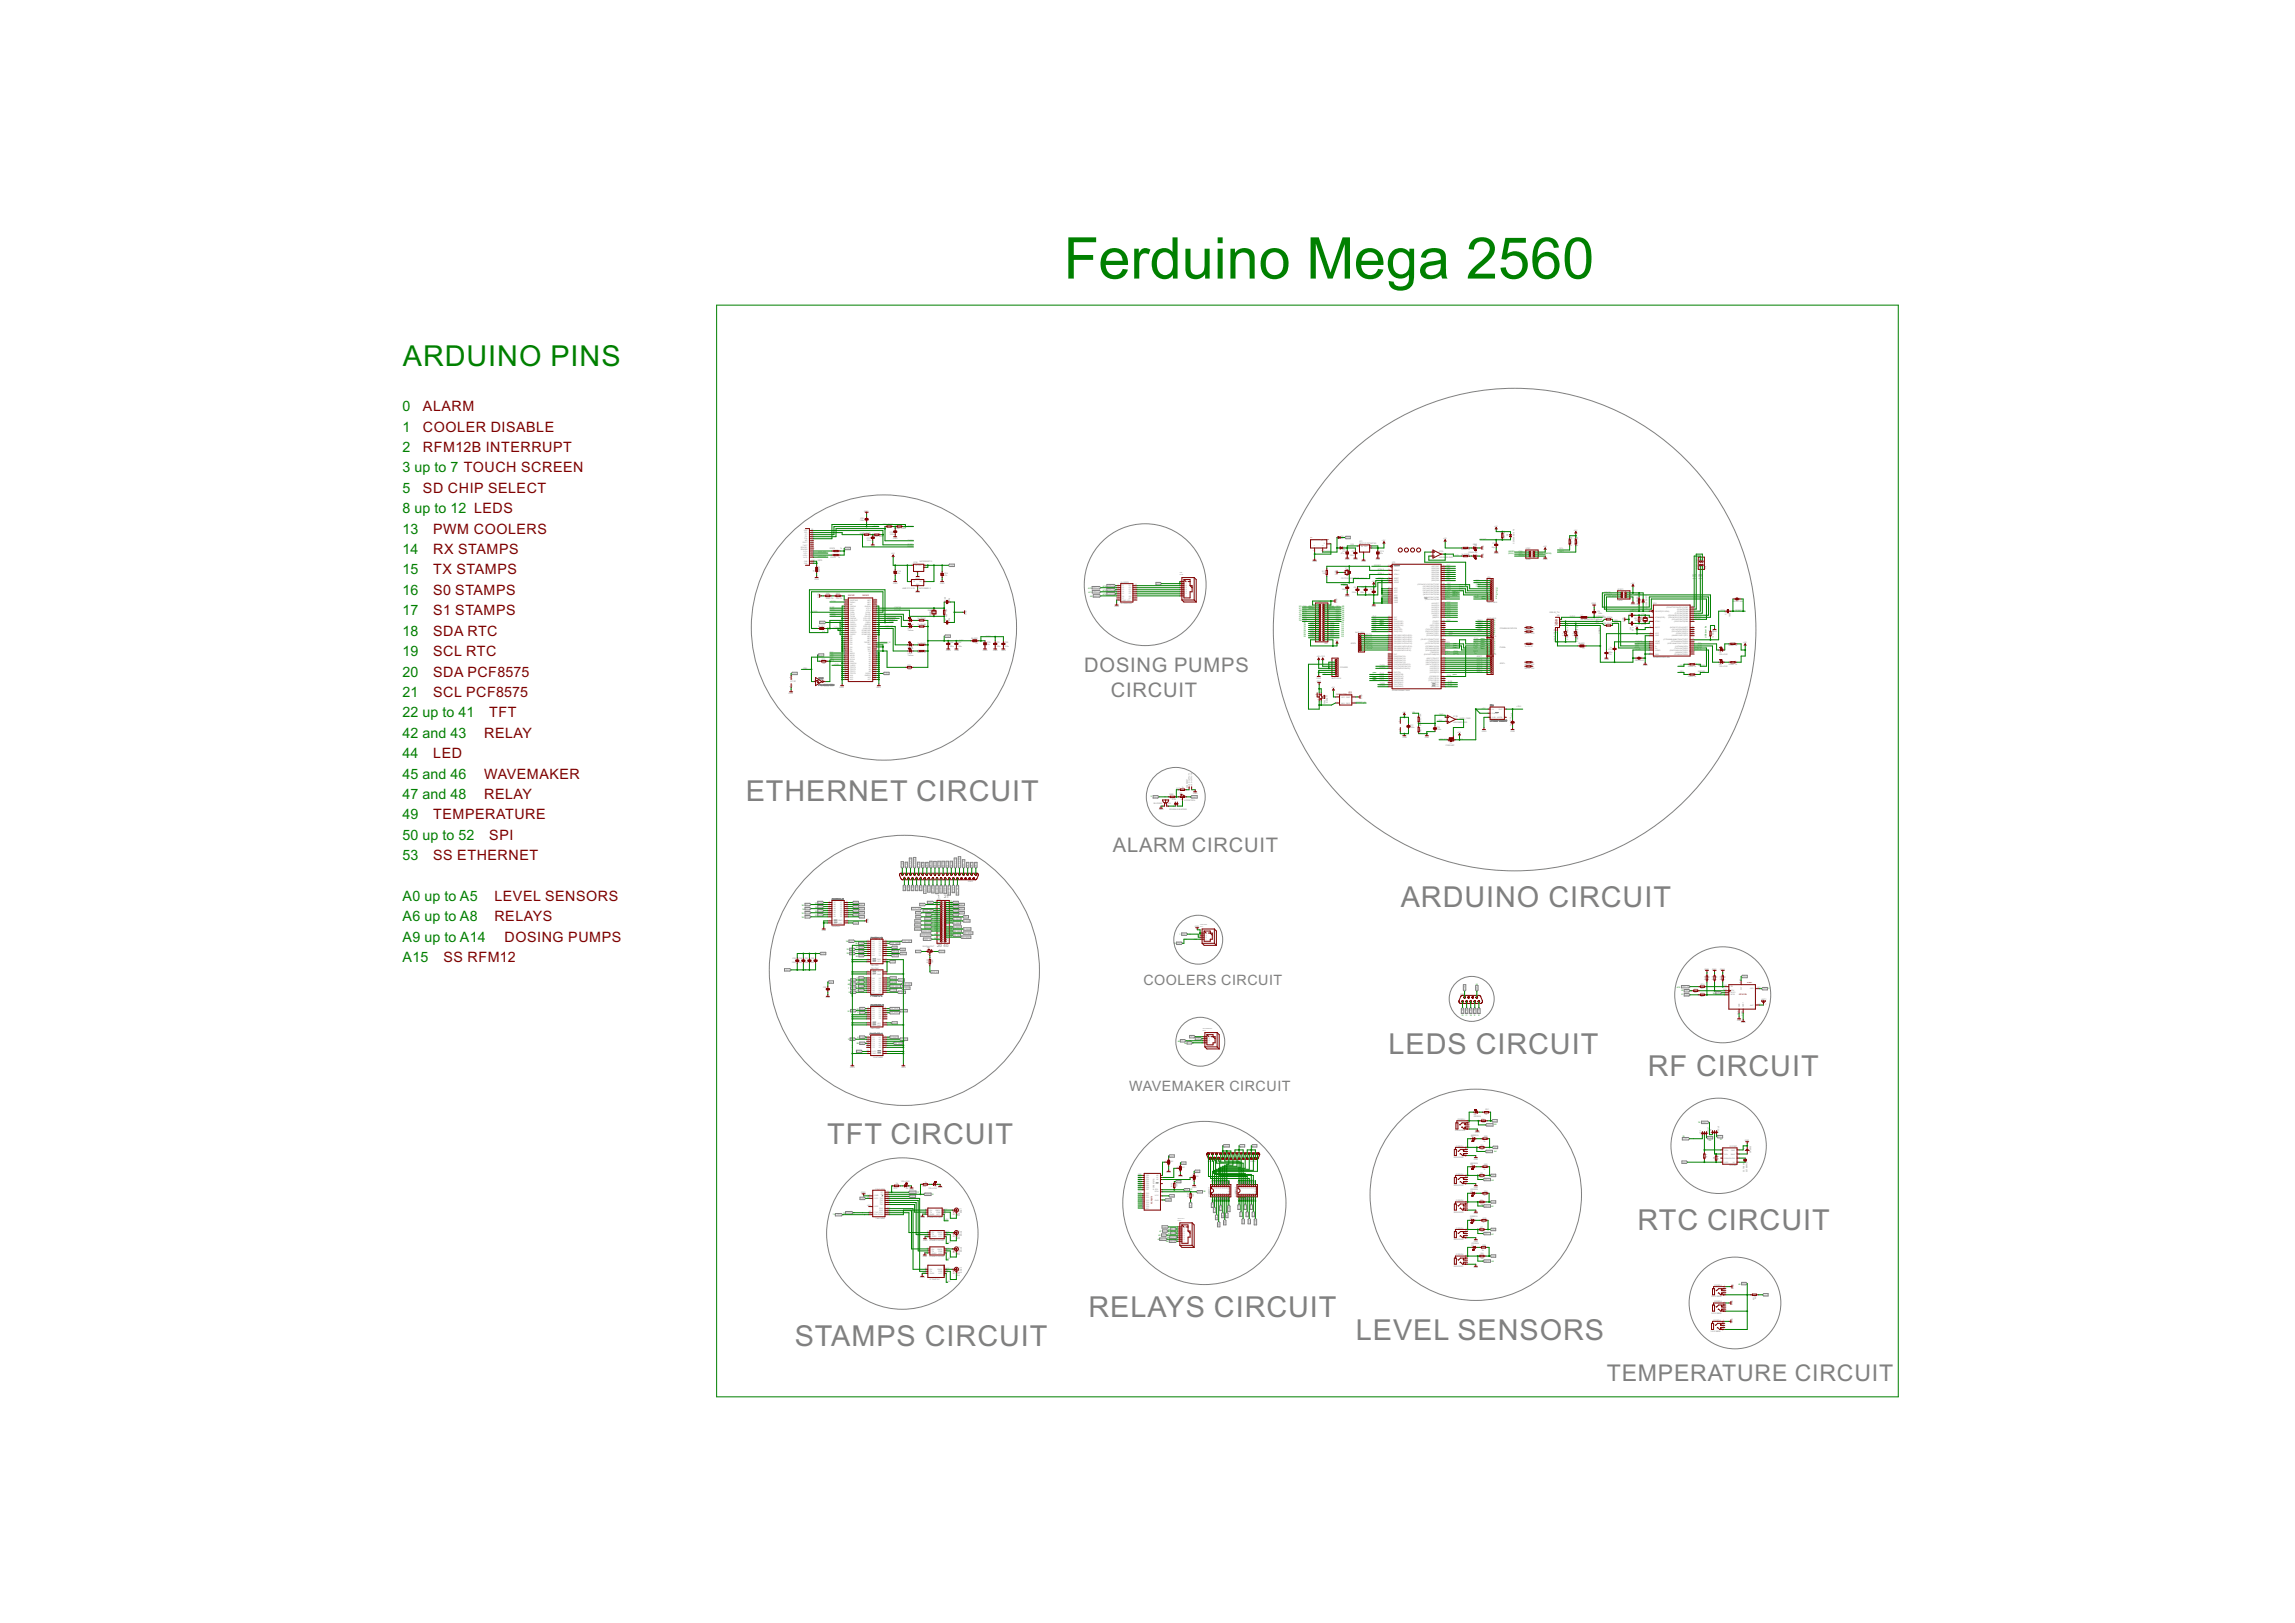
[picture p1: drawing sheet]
<svg xmlns="http://www.w3.org/2000/svg" width="594mm" height="420mm" viewBox="0 0 594 420" stroke-linecap="round" stroke-linejoin="round" font-family="sans-serif">
<defs><g id="words">
<text font-size="16.7" fill="#008000" x="275.3" y="72.1">Ferduino Mega 2560</text>
<text font-size="8.3" fill="#008000" x="104.3" y="94.8">ARDUINO PINS</text>
<g font-size="8.3" fill="#808080">
<text x="193" y="207.4">ETHERNET CIRCUIT</text>
<text x="362.6" y="234.8">ARDUINO CIRCUIT</text>
<text x="359.4" y="272.9">LEDS CIRCUIT</text>
<text x="426.5" y="278.7">RF CIRCUIT</text>
<text x="214.2" y="296.1">TFT CIRCUIT</text>
<text x="423.9" y="318.3">RTC CIRCUIT</text>
<text x="281.8" y="341">RELAYS CIRCUIT</text>
<text x="351" y="346.8">LEVEL SENSORS</text>
<text x="205.7" y="348.4">STAMPS CIRCUIT</text>
</g>
<text font-size="6.7" fill="#808080" x="415.9" y="357.4">TEMPERATURE CIRCUIT</text>
<g font-size="5.8" fill="#808080">
<text x="280.7" y="174.1">DOSING PUMPS</text>
<text x="287.6" y="180.4">CIRCUIT</text>
<text x="288.1" y="220.6">ALARM CIRCUIT</text>
</g>
<g font-size="4.1" fill="#008000">
<text x="104.1" y="106.5">0</text>
<text x="104.1" y="111.7">1</text>
<text x="104.1" y="117">2</text>
<text x="104.1" y="122.3">3 up to 7 TOUCH SCREEN</text>
<text x="104.1" y="127.6">5</text>
<text x="104.1" y="132.9">8 up to 12 LEDS</text>
<text x="104.1" y="138.2">13</text>
<text x="104.1" y="143.4">14</text>
<text x="104.1" y="148.7">15</text>
<text x="104.1" y="154">16</text>
<text x="104.1" y="159.3">17</text>
<text x="104.1" y="164.6">18</text>
<text x="104.1" y="169.8">19</text>
<text x="104.1" y="175.1">20</text>
<text x="104.1" y="180.4">21</text>
<text x="104.1" y="185.7">22 up to 41</text>
<text x="104.1" y="191">42 and 43</text>
<text x="104.1" y="196.3">44</text>
<text x="104.1" y="201.5">45 and 46</text>
<text x="104.1" y="206.8">47 and 48</text>
<text x="104.1" y="212.1">49</text>
<text x="104.1" y="217.4">50 up to 52</text>
<text x="104.1" y="222.7">53</text>
<text x="104.2" y="233.2">A0 up to A5</text>
<text x="104.2" y="238.5">A6 up to A8</text>
<text x="104.2" y="243.8">A9 up to A14</text>
<text x="104.2" y="249.1">A15</text>
</g>
<g font-size="4.1" fill="#800000">
<text x="109.5" y="106.5">ALARM</text>
<text x="109.5" y="111.7">COOLER DISABLE</text>
<text x="109.5" y="117">RFM12B INTERRUPT</text>
<text x="109.5" y="127.6">SD CHIP SELECT</text>
<text x="112.1" y="138.2">PWM COOLERS</text>
<text x="112.1" y="143.4">RX STAMPS</text>
<text x="112.1" y="148.7">TX STAMPS</text>
<text x="112.1" y="154">S0 STAMPS</text>
<text x="112.1" y="159.3">S1 STAMPS</text>
<text x="112.1" y="164.6">SDA RTC</text>
<text x="112.1" y="169.8">SCL RTC</text>
<text x="112.1" y="175.1">SDA PCF8575</text>
<text x="112.1" y="180.4">SCL PCF8575</text>
<text x="126.7" y="185.7">TFT</text>
<text x="125.3" y="191">RELAY</text>
<text x="112.1" y="196.3">LED</text>
<text x="125.3" y="201.5">WAVEMAKER</text>
<text x="125.3" y="206.8">RELAY</text>
<text x="112.1" y="212.1">TEMPERATURE</text>
<text x="126.7" y="217.4">SPI</text>
<text x="112.1" y="222.7">SS ETHERNET</text>
<text x="128" y="233.2">LEVEL SENSORS</text>
<text x="128" y="238.5">RELAYS</text>
<text x="130.6" y="243.8">DOSING PUMPS</text>
<text x="114.8" y="249.1">SS RFM12</text>
</g>
<g font-size="4.1" fill="#808080">
<text x="296" y="254.9">COOLERS CIRCUIT</text>
<text x="292.3" y="282.4">WAVEMAKER CIRCUIT</text>
</g>
<g font-size="1.3" fill="#808080">
<text x="242.7" y="232.4">1</text>
<text x="244.4" y="232.4">21</text>
<text x="242.6" y="245.1">20</text>
<text x="244.3" y="245.1">40</text>
</g>
<text font-size=".8" fill="#800000" x="403.2" y="161.9" transform="rotate(-90 403.2 161.9)">USB</text>
<g font-size=".6" fill="#808080">
<text x="222.6" y="134.9">100n</text>
<text x="222.7" y="134.3">C22</text>
<text x="223.7" y="132.4">GND</text>
<text x="225.9" y="136.3">+3V3A</text>
<text x="228.4" y="136">49R9 RN8D</text>
<text x="230.3" y="137.9">C16</text>
<text x="231.7" y="136.9">RN8C 49R9</text>
<text x="235" y="136.3">TXOP</text>
<text x="386.8" y="136.4">+5V</text>
<text x="389.5" y="137.6" transform="rotate(-90 389.5 137.6)">K</text>
<text x="407.4" y="137.5">+5V</text>
<text x="214.8" y="142.2">RN7A</text>
<text x="217.5" y="142.2">1k</text>
<text x="218.8" y="142.2">3.3V</text>
<text x="222.6" y="138.1">49R9 RN8B</text>
<text x="224.4" y="139.5">C17</text>
<text x="224.4" y="140">100n</text>
<text x="225.4" y="141.6">GND</text>
<text x="225.9" y="139.1">RN8A 49R9</text>
<text x="230.4" y="138.5">100n</text>
<text x="230.7" y="143.5">+5V</text>
<text x="231.2" y="139.5">GND</text>
<text x="235" y="141.1">RXIP</text>
<text x="235" y="141.6">RXIN</text>
<text x="235" y="140">TXON</text>
<text x="342.7" y="142.9">PWRIN</text>
<text x="347.1" y="143.5">47u</text>
<text x="347.2" y="139.6">M7</text>
<text x="347.2" y="139">D4</text>
<text x="347.6" y="143">PC1</text>
<text x="347.7" y="142.3">M7</text>
<text x="347.7" y="141.8">D1</text>
<text x="348.4" y="139.3">12V</text>
<text x="349.4" y="143.9">100n</text>
<text x="349.6" y="141.2">VIN</text>
<text x="349.9" y="142.8">C2</text>
<text x="351.9" y="140.8">NCP1117ST50T3G</text>
<text x="357.1" y="143.5">47u</text>
<text x="357.2" y="143">PC2</text>
<text x="357.7" y="140.1">+5V</text>
<text x="372.5" y="142.8">IC7A</text>
<text x="373.6" y="139.6">+5V</text>
<text x="376.7" y="144">L13</text>
<text x="378.3" y="143.7">1k RN3B</text>
<text x="378.3" y="142.5">RN3A 1k</text>
<text x="380.1" y="143.1">ORANGE</text>
<text x="381.3" y="141">RED</text>
<text x="381.6" y="141.5">ON</text>
<text x="382.2" y="143.6">L</text>
<text x="383.1" y="139.7">RESET</text>
<text x="384.1" y="142.4" transform="rotate(-90 384.1 142.4)">GND</text>
<text x="386.1" y="141.8">22p</text>
<text x="386.3" y="140.7">C1</text>
<text x="386.8" y="143.4">GND</text>
<text x="389.5" y="139.7" transform="rotate(-90 389.5 139.7)">RN5A 10</text>
<text x="390.4" y="138.8" transform="rotate(-90 390.4 138.8)">D3</text>
<text x="392" y="140.8" transform="rotate(-90 392 140.8)">CD1206-S01575</text>
<text x="393.1" y="144">RESET</text>
<text x="393.1" y="142.9">PB3</text>
<text x="393.1" y="143.4">PB1</text>
<text x="395" y="142.2">ICSP</text>
<text x="398.4" y="143.4">PB2</text>
<text x="399.5" y="141.7">+5V</text>
<text x="403.7" y="142.2">SCL</text>
<text x="407" y="141.3" transform="rotate(-90 407 141.3)">RN1B 10K</text>
<text x="408.5" y="141.3" transform="rotate(-90 408.5 141.3)">RN1C 10K</text>
<text x="210.9" y="148.2" transform="rotate(-90 210.9 148.2)">L2</text>
<text x="211.7" y="144.2">LINKLED</text>
<text x="211.7" y="145.3">N$79</text>
<text x="212.2" y="148.2" transform="rotate(-90 212.2 148.2)">BLM21</text>
<text x="215" y="144.5">RN7D</text>
<text x="216.9" y="144.5">1k</text>
<text x="232.2" y="148.6">47u</text>
<text x="232.3" y="148">C18</text>
<text x="236.5" y="145.8">IC16</text>
<text x="237" y="149.8">GND</text>
<text x="238.1" y="145.5">MC33269ST-3</text>
<text x="244.4" y="149.1">47u</text>
<text x="244.4" y="148.6">C25</text>
<text x="245.8" y="146.5">3.3V</text>
<text x="339.8" y="145.5">GND</text>
<text x="342.3" y="148.2">R1</text>
<text x="342.4" y="148.7">1M</text>
<text x="345.9" y="148.8" transform="rotate(-90 345.9 148.8)">GND</text>
<text x="347.2" y="149.9">CSTCE16M0VX5T3A-R0</text>
<text x="348.2" y="145">GND</text>
<text x="348.2" y="147.2">Y1</text>
<text x="350.3" y="145">GND</text>
<text x="351.3" y="149.8">L1</text>
<text x="352.1" y="149.9">16MHZ</text>
<text x="352.4" y="145.5">GND</text>
<text x="355.7" y="146.5">RESET</text>
<text x="356.1" y="145">GND</text>
<text x="356.7" y="149.8">AREF</text>
<text x="356.7" y="147.7">XTAL2</text>
<text x="356.7" y="148.7">XTAL1</text>
<text x="360.4" y="145.8">IC3</text>
<text x="372.5" y="144.5">LMV358IDGKR</text>
<text x="374.5" y="149.6">PA1</text>
<text x="374.5" y="149.1">PA2</text>
<text x="374.5" y="148.6">PA3</text>
<text x="374.5" y="148.1">PA4</text>
<text x="374.5" y="147.5">PA5</text>
<text x="374.5" y="147">PA6</text>
<text x="374.5" y="146.5">PA7</text>
<text x="384.1" y="144.5" transform="rotate(-90 384.1 144.5)">GND</text>
<text x="384.9" y="149.6">JP6</text>
<text x="395" y="145">3x2M</text>
<text x="399.5" y="145">GND</text>
<text x="438.5" y="149.8" transform="rotate(-90 438.5 149.8)">8PB7</text>
<text x="439.1" y="149.8" transform="rotate(-90 439.1 149.8)">8PB6</text>
<text x="439.4" y="147.4" transform="rotate(-90 439.4 147.4)">2x2M - NM</text>
<text x="440.1" y="149.8" transform="rotate(-90 440.1 149.8)">8PB5</text>
<text x="440.7" y="149.8" transform="rotate(-90 440.7 149.8)">8PB4</text>
<text x="441.7" y="147.4" transform="rotate(-90 441.7 147.4)">JP5</text>
<text x="210.9" y="150">GND</text>
<text x="212" y="154.8" transform="rotate(-90 212 154.8)">GND</text>
<text x="213.7" y="155.1">300R 1%</text>
<text x="213.8" y="153.9">R28</text>
<text x="214.8" y="155.9">+3V3A</text>
<text x="216.4" y="155.1">12k 1%</text>
<text x="216.5" y="153.9">R20</text>
<text x="231.2" y="151.1">GND</text>
<text x="233.6" y="152.5">AMS1117-3.3V</text>
<text x="237" y="153.6">GND</text>
<text x="237.9" y="152.4">MC33269D-3</text>
<text x="243.4" y="151.1">GND</text>
<text x="244.9" y="155.5" transform="rotate(-90 244.9 155.5)">C26</text>
<text x="245.9" y="155.5" transform="rotate(-90 245.9 155.5)">22p</text>
<text x="283" y="152.3">ADC13</text>
<text x="283.3" y="154.4">ADC9</text>
<text x="286.8" y="153.9">ADC10</text>
<text x="286.8" y="152.9">ADC12</text>
<text x="286.8" y="151.8">ADC14</text>
<text x="290.1" y="150.9">ULN2003</text>
<text x="299.5" y="151.3">12V</text>
<text x="341.1" y="155.9">18x2F-H8.5</text>
<text x="347.2" y="151.4">AREF</text>
<text x="347.3" y="152.9">100n</text>
<text x="347.8" y="151.8">C3</text>
<text x="348.2" y="154.5">GND</text>
<text x="349.9" y="153.4">100n</text>
<text x="350.4" y="152.3">C4</text>
<text x="352.1" y="153.4">100n</text>
<text x="352.5" y="152.3">C5</text>
<text x="354.2" y="153.9">100n</text>
<text x="354.6" y="152.9">C6</text>
<text x="355.1" y="150.7">+5V</text>
<text x="374.5" y="156">PC7</text>
<text x="374.5" y="150.2">PA0</text>
<text x="374.6" y="152.3">PB5</text>
<text x="374.6" y="152.8">PB4</text>
<text x="374.6" y="151.8">PB6</text>
<text x="374.6" y="151.2">PB7</text>
<text x="381.8" y="154.9">PH5</text>
<text x="381.8" y="154.4">PH6</text>
<text x="382" y="151.9">GND</text>
<text x="382" y="151.4">AREF</text>
<text x="382" y="150.8">SDA</text>
<text x="382" y="150.3">SCL</text>
<text x="415.3" y="153.5">MISO2</text>
<text x="415.8" y="154">SCK2</text>
<text x="416.4" y="154.5">RESET2</text>
<text x="418.7" y="155.6">3x2M</text>
<text x="418.7" y="152.8">ICSP1</text>
<text x="422.2" y="151.2">+5V</text>
<text x="423.2" y="154">MOSI2</text>
<text x="424.7" y="155.7" transform="rotate(-90 424.7 155.7)">D2</text>
<text x="448.6" y="155.9">RESET-EN</text>
<text x="210.1" y="158.4">+1V8A</text>
<text x="212.4" y="161.3">3.3V</text>
<text x="214.8" y="159">TXOP</text>
<text x="214.8" y="157.4">RXIP</text>
<text x="214.8" y="158">RXIN</text>
<text x="214.8" y="159.5">TXON</text>
<text x="229.6" y="160.6">FDXLED</text>
<text x="229.6" y="160.1">COLLLED</text>
<text x="230.1" y="161.1">+1V8</text>
<text x="231.5" y="157.4">OSC1E</text>
<text x="231.5" y="158">OSC2E</text>
<text x="235" y="161.8">Yellow</text>
<text x="235" y="161.3">TX1</text>
<text x="237.5" y="161.9">1k RN6B</text>
<text x="237.5" y="160.3">1k RN6C</text>
<text x="240.2" y="158.1">25MHZ</text>
<text x="241.1" y="159.5" transform="rotate(-90 241.1 159.5)">25MHz</text>
<text x="244.9" y="160.8" transform="rotate(-90 244.9 160.8)">C27</text>
<text x="245.2" y="159.8" transform="rotate(-90 245.2 159.8)">R30</text>
<text x="245.2" y="158.4" transform="rotate(-90 245.2 158.4)">1M</text>
<text x="245.9" y="160.8" transform="rotate(-90 245.9 160.8)">22p</text>
<text x="250.2" y="159.1" transform="rotate(-90 250.2 159.1)">GND</text>
<text x="288.5" y="157.2">GND</text>
<text x="290.1" y="156.4">ULN2003AD</text>
<text x="339.1" y="161.3">PC0</text>
<text x="339.1" y="161.8">PC2</text>
<text x="344.4" y="161.3">PC1</text>
<text x="344.4" y="161.8">PC3</text>
<text x="345.8" y="157">PB1</text>
<text x="345.8" y="160.2">PG1</text>
<text x="345.8" y="160.7">PD7</text>
<text x="345.8" y="158.1">PL1</text>
<text x="345.8" y="158.6">PL3</text>
<text x="345.8" y="159.2">PL5</text>
<text x="345.8" y="159.7">PL7</text>
<text x="346.1" y="156.1" transform="rotate(-90 346.1 156.1)">GND</text>
<text x="355.1" y="157.2">GND</text>
<text x="355.4" y="161.8">PL3</text>
<text x="355.4" y="161.3">PL4</text>
<text x="355.4" y="160.7">PL5</text>
<text x="355.4" y="160.2">PL6</text>
<text x="355.4" y="159.7">PL7</text>
<text x="374.5" y="159.7">PC0</text>
<text x="374.5" y="159.2">PC1</text>
<text x="374.5" y="158.6">PC2</text>
<text x="374.5" y="158.1">PC3</text>
<text x="374.5" y="157.6">PC4</text>
<text x="374.5" y="157">PC5</text>
<text x="374.5" y="156.5">PC6</text>
<text x="374.5" y="160.7">PD7</text>
<text x="382.4" y="161.3">RXD3</text>
<text x="382.4" y="161.8">TXD2</text>
<text x="382.4" y="160.7">TXD3</text>
<text x="384.9" y="160.2">8x1F-H8.5</text>
<text x="384.9" y="156.1">10x1F-H8.5</text>
<text x="401.1" y="158.8">USB-B_TH</text>
<text x="403.1" y="159.5">X2</text>
<text x="405.9" y="161.9" transform="rotate(-90 405.9 161.9)">E</text>
<text x="406.3" y="159.8">XVCC</text>
<text x="409.2" y="160.5">MF-MSMF050-2</text>
<text x="409.2" y="159.5">F1</text>
<text x="412" y="156.5">GND</text>
<text x="413.1" y="160.5">500mA</text>
<text x="413.2" y="159.8">USBVCC</text>
<text x="413.2" y="160.9">D-</text>
<text x="413.2" y="161.4">D+</text>
<text x="413.5" y="158.4">C8</text>
<text x="413.7" y="158.9">100n</text>
<text x="414.9" y="160.1">22R RN2A</text>
<text x="414.9" y="161.7">22R RN2D</text>
<text x="418" y="160.9">RD-</text>
<text x="418" y="161.4">RD+</text>
<text x="420.4" y="161" transform="rotate(-90 420.4 161)">GND</text>
<text x="422.2" y="156.6">GND</text>
<text x="422.2" y="158.2">RESET2</text>
<text x="422.3" y="158.9" transform="rotate(-90 422.3 158.9)">C15</text>
<text x="422.8" y="158.5" transform="rotate(-90 422.8 158.5)">2</text>
<text x="422.8" y="158.2" transform="rotate(-90 422.8 158.2)">2p</text>
<text x="423.1" y="160.4">R2</text>
<text x="423.2" y="160.8">1M</text>
<text x="424" y="157" transform="rotate(-90 424 157)">10K RN5B</text>
<text x="424.8" y="159.3">XT2</text>
<text x="424.8" y="161.9">XT1</text>
<text x="425.2" y="160.9" transform="rotate(-90 425.2 160.9)">16MHz</text>
<text x="426.4" y="157.7" transform="rotate(-90 426.4 157.7)">CD1206-S01575</text>
<text x="427" y="159.9" transform="rotate(-90 427 159.9)">Y2</text>
<text x="428" y="156.5">IC4</text>
<text x="445.4" y="158.2">DTR</text>
<text x="446.9" y="159.2" transform="rotate(-90 446.9 159.2)">C7</text>
<text x="448" y="159.7" transform="rotate(-90 448 159.7)">100n</text>
<text x="449.1" y="158.2">RESET</text>
<text x="210.1" y="162.7">+1V8A</text>
<text x="211.9" y="162.3">BLM21</text>
<text x="212.9" y="163.6">L4</text>
<text x="215.6" y="162.6">+1V8</text>
<text x="228" y="166.4">RESET_W</text>
<text x="229.1" y="162.7">LINKLED</text>
<text x="229.1" y="162.2">SPDLED</text>
<text x="235" y="167.7">100M</text>
<text x="235" y="163.4">Yellow</text>
<text x="235" y="162.9">RX1</text>
<text x="237.5" y="166.7">1k RN7B</text>
<text x="244.7" y="164.9">3.3V</text>
<text x="245.8" y="167.4">100n</text>
<text x="245.8" y="166.3">C24</text>
<text x="247.9" y="167.4">100n</text>
<text x="247.9" y="166.3">C20</text>
<text x="248.4" y="165.9">3.3V</text>
<text x="251.5" y="165.5">BLM21</text>
<text x="252.6" y="166.8">L3</text>
<text x="255" y="165">+3V3A</text>
<text x="255.4" y="167.1">10u</text>
<text x="255.5" y="166.5">C19</text>
<text x="257.9" y="167.4">100n</text>
<text x="257.9" y="166.3">C21</text>
<text x="260" y="167.4">100n</text>
<text x="260.1" y="166.3">C23</text>
<text x="339.1" y="162.3">PC4</text>
<text x="339.1" y="162.8">PC6</text>
<text x="339.2" y="165">PA1</text>
<text x="339.2" y="164.4">PA3</text>
<text x="339.2" y="163.9">PA5</text>
<text x="339.2" y="163.4">PA7</text>
<text x="342.8" y="166.6">XIO</text>
<text x="344.4" y="162.3">PC5</text>
<text x="344.4" y="162.8">PC7</text>
<text x="344.4" y="165">PA0</text>
<text x="344.4" y="164.4">PA2</text>
<text x="344.4" y="163.9">PA4</text>
<text x="344.4" y="163.4">PA6</text>
<text x="345.6" y="166">+5V</text>
<text x="349.6" y="166.6">ADCH</text>
<text x="350.9" y="163.9">8x1F-H8.5</text>
<text x="353.5" y="165">ADC14</text>
<text x="353.5" y="164.4">ADC15</text>
<text x="353.6" y="167">ADC10</text>
<text x="353.6" y="166">ADC12</text>
<text x="353.6" y="165.5">ADC13</text>
<text x="353.6" y="166.5">ADC11</text>
<text x="353.8" y="167.6">ADC9</text>
<text x="355.4" y="163.4">PL0</text>
<text x="355.4" y="162.8">PL1</text>
<text x="355.4" y="162.3">PL2</text>
<text x="374.4" y="166.5">PE5</text>
<text x="374.4" y="167.1">PE4</text>
<text x="374.4" y="167.6">PE3</text>
<text x="375" y="163.9">SDA</text>
<text x="375" y="164.4">SCL</text>
<text x="381.5" y="167.6">PE5</text>
<text x="381.5" y="166.5">PE3</text>
<text x="381.6" y="166">PH3</text>
<text x="381.6" y="165.5">PH4</text>
<text x="381.6" y="167.1">PG5</text>
<text x="382.4" y="163.4">RXD1</text>
<text x="382.4" y="162.8">TXD1</text>
<text x="382.4" y="162.3">RXD2</text>
<text x="384.9" y="164.9">8x1F-H</text>
<text x="386.6" y="164.9">8.5</text>
<text x="388.2" y="167.7">PWML</text>
<text x="388.2" y="162.8">COMMUNICATION</text>
<text x="394.7" y="167.6">1k RN3C</text>
<text x="394.7" y="163.1">RN2B 22R</text>
<text x="394.7" y="164.1">RN2C 22R</text>
<text x="402.6" y="166.1" transform="rotate(-90 402.6 166.1)">USHIELD</text>
<text x="404.8" y="164.6" transform="rotate(-90 404.8 164.6)">Z1</text>
<text x="405.9" y="165.6" transform="rotate(-90 405.9 165.6)">CG0603MLC-05</text>
<text x="407.5" y="164.6" transform="rotate(-90 407.5 164.6)">Z2</text>
<text x="408.5" y="166.1" transform="rotate(-90 408.5 166.1)">CG0603MLC-05E</text>
<text x="408.7" y="166.8">BLM21</text>
<text x="414.2" y="164" transform="rotate(-90 414.2 164)">UGND</text>
<text x="416.7" y="167.8">1u</text>
<text x="422.3" y="163.1" transform="rotate(-90 422.3 163.1)">C14</text>
<text x="422.8" y="163.2" transform="rotate(-90 422.8 163.2)">22p</text>
<text x="423.2" y="162.3">+5V</text>
<text x="423.4" y="166.7">USBVCC</text>
<text x="423.4" y="166.2">VUCAP</text>
<text x="423.4" y="167.2">RD-</text>
<text x="423.4" y="167.7">RD+</text>
<text x="438.8" y="167.7">M8RXD</text>
<text x="439.6" y="167.2">RXL</text>
<text x="439.6" y="166.7">TXL</text>
<text x="443.3" y="163.5">GND</text>
<text x="443.7" y="165.1" transform="rotate(-90 443.7 165.1)">1k RN3D</text>
<text x="447.5" y="167.3">RN4C 1k</text>
<text x="451.2" y="166.5">+5V</text>
<text x="208" y="173.3">PB0</text>
<text x="212" y="169.8">3.3V</text>
<text x="212.7" y="170.9">R12</text>
<text x="212.8" y="171.9">10k</text>
<text x="214.8" y="169.1">PB3</text>
<text x="214.8" y="169.6">PB2</text>
<text x="214.8" y="170.6">PB1</text>
<text x="214.8" y="170.1">PB0</text>
<text x="214.8" y="171.2">SEN</text>
<text x="215.9" y="172.1">+1V8</text>
<text x="234.9" y="172.4">R29</text>
<text x="235" y="168.1">Green</text>
<text x="235" y="169.7">Yellow</text>
<text x="235" y="169.3">LINK</text>
<text x="235" y="173.4">10k</text>
<text x="237.5" y="169.2">RN7C 1k</text>
<text x="244.9" y="168.5">GND</text>
<text x="247.1" y="168.5">GND</text>
<text x="254.5" y="168.5">GND</text>
<text x="257.1" y="168.5">GND</text>
<text x="259.2" y="168.5">GND</text>
<text x="340.8" y="170.2">+5V+3V3</text>
<text x="346.9" y="172.9">POWER</text>
<text x="357.2" y="172.9">RXD3</text>
<text x="357.2" y="172.4">TXD3</text>
<text x="374.4" y="168.7">PE1</text>
<text x="374.4" y="169.2">PE0</text>
<text x="382.3" y="173.9">ADC0</text>
<text x="382.3" y="172.9">ADC2</text>
<text x="382.3" y="173.4">ADC1</text>
<text x="382.3" y="172.3">ADC3</text>
<text x="382.3" y="171.8">ADC4</text>
<text x="382.3" y="171.3">ADC5</text>
<text x="382.3" y="170.7">ADC6</text>
<text x="382.3" y="170.2">ADC7</text>
<text x="384.9" y="169.7">8x1F-H</text>
<text x="386.6" y="169.7">8.5</text>
<text x="388.2" y="171.9">ADCL</text>
<text x="394.7" y="172.1">RN1A 10K</text>
<text x="394.7" y="173.1">RN1D 10K</text>
<text x="409.7" y="168.1">L1</text>
<text x="415.3" y="170.9">GND</text>
<text x="416.3" y="169">100n</text>
<text x="416.4" y="168.4">C10</text>
<text x="416.5" y="169.5">C9</text>
<text x="423.2" y="171.2">GROUND</text>
<text x="423.2" y="168.3">UGND</text>
<text x="425.4" y="172.5">GND</text>
<text x="428" y="170.4">ATMEGA16U2-MU</text>
<text x="435" y="172.5">PE0</text>
<text x="437" y="172.6">RN4B 1k</text>
<text x="438.8" y="168.3">M8TXD</text>
<text x="439.6" y="172.3">M8RXD</text>
<text x="439.6" y="173.9">M8TXD</text>
<text x="445" y="172.6">YELLOW</text>
<text x="445" y="169.5">YELLOW</text>
<text x="445" y="172">RX</text>
<text x="445" y="169">TX</text>
<text x="447.5" y="172.1">RN4D 1k</text>
<text x="204.1" y="179.6">GND</text>
<text x="204.7" y="176.6">IC12P</text>
<text x="205.1" y="174.5">3.3V</text>
<text x="217.3" y="178">GND</text>
<text x="226.9" y="178">GND</text>
<text x="228.9" y="174.5">3.3V</text>
<text x="340.8" y="175.7">GND</text>
<text x="340.8" y="176.5">GND</text>
<text x="342.4" y="174.7">VIN</text>
<text x="344.7" y="178.1">+5V</text>
<text x="344.8" y="175.7">8x1F-H8.5</text>
<text x="357.2" y="176.1">PH3</text>
<text x="357.2" y="175.5">PH4</text>
<text x="357.2" y="175">PH5</text>
<text x="357.2" y="174.5">PH6</text>
<text x="357.2" y="177.6">RXD2</text>
<text x="357.2" y="177.1">TXD2</text>
<text x="360.4" y="178.8">ATMEGA2560-16AU</text>
<text x="374.6" y="175">PG5</text>
<text x="374.9" y="177.6">PG0</text>
<text x="374.9" y="177.1">PG1</text>
<text x="374.9" y="176.6">PG2</text>
<text x="435" y="174.1">PE1</text>
<text x="437" y="175.2">RN4A 1k</text>
<text x="343.2" y="182.3" transform="rotate(-90 343.2 182.3)">TS42</text>
<text x="343.7" y="181.9" transform="rotate(-90 343.7 181.9)">RESET1</text>
<text x="352.6" y="180.9" transform="rotate(-90 352.6 180.9)">GND</text>
<text x="363" y="184.5">+5V</text>
<text x="365.5" y="184.6">VIN</text>
<text x="372.5" y="185">CMP</text>
<text x="376.2" y="185.6">IC7B</text>
<text x="383.6" y="183.6">+5V</text>
<text x="391.5" y="185.7" transform="rotate(-90 391.5 185.7)">+3V3</text>
<text x="392.6" y="183.1">+3V3</text>
<text x="363" y="191">GND</text>
<text x="365" y="187.9">C11</text>
<text x="365.1" y="188.5">100n</text>
<text x="367.9" y="189.9" transform="rotate(-90 367.9 189.9)">RN5D 10K</text>
<text x="367.9" y="187.3" transform="rotate(-90 367.9 187.3)">RN5C 10K</text>
<text x="368.8" y="191">GND</text>
<text x="371.8" y="188.5">C12</text>
<text x="372" y="189">100n</text>
<text x="372.1" y="186.8">+3V3</text>
<text x="372.5" y="191.5">USBVCC</text>
<text x="376.2" y="187.3">LMV358IDG</text>
<text x="377.3" y="189.8">+5V</text>
<text x="377.8" y="191.5">+5V</text>
<text x="377.8" y="186.2">GATE_CMD</text>
<text x="379.1" y="187.3">KR</text>
<text x="383.6" y="189.4">GND</text>
<text x="391" y="189.4">GND</text>
<text x="391.2" y="188" transform="rotate(-90 391.2 188)">1u</text>
<text x="391.2" y="186.6" transform="rotate(-90 391.2 186.6)">C13</text>
<text x="374.2" y="193.1">FDN340P</text>
<text x="375.3" y="192.5">T1</text>
<text x="305.9" y="204">1k</text>
<text x="298.7" y="208">BUZZER</text>
<text x="298.7" y="206.5">PE0</text>
<text x="300" y="209.7">GND</text>
<text x="302.5" y="208.1">5V</text>
<text x="302.6" y="205.8">100R</text>
<text x="302.7" y="209.6">DISABLE-BUZZER</text>
<text x="303.4" y="207.1">R39</text>
<text x="304.6" y="204.2">R10</text>
<text x="305.3" y="205.5">10k</text>
<text x="306.5" y="207.4">V.CONTROL</text>
<text x="307.5" y="204.1" transform="rotate(-90 307.5 204.1)">22-23-2021</text>
<text x="308.5" y="206.5">GND</text>
<text x="308.9" y="205.5">GND</text>
<text x="233.8" y="224.5" transform="rotate(-90 233.8 224.5)">GND</text>
<text x="234.8" y="224.5" transform="rotate(-90 234.8 224.5)">3.3V</text>
<text x="235.9" y="224.5" transform="rotate(-90 235.9 224.5)">LCD_RS</text>
<text x="236.9" y="224.5" transform="rotate(-90 236.9 224.5)">LCD_WR</text>
<text x="238" y="224.5" transform="rotate(-90 238 224.5)">3.3V</text>
<text x="239" y="224.5" transform="rotate(-90 239 224.5)">DB8</text>
<text x="240.1" y="224.5" transform="rotate(-90 240.1 224.5)">DB9</text>
<text x="241.2" y="224.5" transform="rotate(-90 241.2 224.5)">DB10</text>
<text x="242.2" y="224.5" transform="rotate(-90 242.2 224.5)">DB11</text>
<text x="243.3" y="224.5" transform="rotate(-90 243.3 224.5)">DB12</text>
<text x="244.3" y="224.5" transform="rotate(-90 244.3 224.5)">DB13</text>
<text x="245.4" y="224.5" transform="rotate(-90 245.4 224.5)">DB14</text>
<text x="246.4" y="224.5" transform="rotate(-90 246.4 224.5)">DB15</text>
<text x="247.5" y="224.5" transform="rotate(-90 247.5 224.5)">LCD_CS</text>
<text x="248.6" y="224.5" transform="rotate(-90 248.6 224.5)">LCD_RST</text>
<text x="249.6" y="224.5" transform="rotate(-90 249.6 224.5)">LED_A</text>
<text x="250.7" y="224.5" transform="rotate(-90 250.7 224.5)">DB0</text>
<text x="251.7" y="224.5" transform="rotate(-90 251.7 224.5)">DB1</text>
<text x="252.8" y="224.5" transform="rotate(-90 252.8 224.5)">DB2</text>
<text x="221" y="233.8">DB0</text>
<text x="234.3" y="230.3" transform="rotate(-90 234.3 230.3)">DB3</text>
<text x="235.3" y="230.3" transform="rotate(-90 235.3 230.3)">DB4</text>
<text x="236.4" y="230.3" transform="rotate(-90 236.4 230.3)">DB5</text>
<text x="237.4" y="230.3" transform="rotate(-90 237.4 230.3)">DB6</text>
<text x="238.5" y="230.3" transform="rotate(-90 238.5 230.3)">DB7</text>
<text x="239.6" y="231" transform="rotate(-90 239.6 231)">D_CLK</text>
<text x="240.3" y="233.8">GND</text>
<text x="240.6" y="230.7" transform="rotate(-90 240.6 230.7)">D_CS</text>
<text x="241.7" y="230.9" transform="rotate(-90 241.7 230.9)">D_DIN</text>
<text x="242.6" y="233">JP3</text>
<text x="242.7" y="231.1" transform="rotate(-90 242.7 231.1)">D_OUT</text>
<text x="243.8" y="230.9" transform="rotate(-90 243.8 230.9)">D_IRQ</text>
<text x="244.8" y="231.1" transform="rotate(-90 244.8 231.1)">SD_SO</text>
<text x="245.9" y="231.4" transform="rotate(-90 245.9 231.4)">SD_SCK</text>
<text x="246.8" y="233.8">DB0</text>
<text x="247" y="230.8" transform="rotate(-90 247 230.8)">SD_SI</text>
<text x="248" y="231.4" transform="rotate(-90 248 231.4)">SD_NSS</text>
<text x="250.7" y="228.3">DB37</text>
<text x="208.6" y="234.3">PC1</text>
<text x="208.6" y="236.5">PC5</text>
<text x="208.6" y="237.5">PC7</text>
<text x="215.4" y="240">74HC541</text>
<text x="221" y="239.1">3.3V</text>
<text x="221" y="234.9">DB2</text>
<text x="221" y="235.9">DB4</text>
<text x="221" y="237">DB6</text>
<text x="222.5" y="235.4">DB3</text>
<text x="222.5" y="236.5">DB5</text>
<text x="222.5" y="237.5">DB7</text>
<text x="222.5" y="234.4">DB1</text>
<text x="224.9" y="238.9" transform="rotate(-90 224.9 238.9)">GND</text>
<text x="236.2" y="235.4">LCD_RS</text>
<text x="237" y="239.6">DB13</text>
<text x="237" y="238.6">DB11</text>
<text x="237.2" y="236.5">3.3V</text>
<text x="237.3" y="237.5">DB9</text>
<text x="238.3" y="234.4">3.3V</text>
<text x="239.2" y="235.9">LCD_WR</text>
<text x="239.6" y="238">DB10</text>
<text x="239.6" y="239.1">DB12</text>
<text x="239.9" y="237">DB8</text>
<text x="246.8" y="234.9">DB2</text>
<text x="246.8" y="235.9">DB4</text>
<text x="246.8" y="237">DB6</text>
<text x="246.8" y="238">D_CLK</text>
<text x="246.8" y="239.1">D_DIN</text>
<text x="248.4" y="235.4">DB3</text>
<text x="248.4" y="236.5">DB5</text>
<text x="248.4" y="234.3">DB1</text>
<text x="249.5" y="237.5">DB7</text>
<text x="249.5" y="238.6">D_CS</text>
<text x="212.7" y="241">GND</text>
<text x="220.2" y="246">PA1</text>
<text x="222.4" y="244.4">PG2</text>
<text x="222.6" y="245.4">PA0</text>
<text x="230.5" y="244.4">LCD_WR</text>
<text x="231" y="245.4">DB8</text>
<text x="233.1" y="246">DB9</text>
<text x="233.6" y="243.9">LCD_RS</text>
<text x="237" y="240.7">DB15</text>
<text x="238.5" y="242.3">LCD_RST</text>
<text x="238.9" y="241.2">LCD_CS</text>
<text x="238.9" y="245.1">BACKLIGHT</text>
<text x="239.3" y="243.3">LED_A</text>
<text x="239.6" y="240.2">DB14</text>
<text x="239.9" y="245.5">10k</text>
<text x="246.8" y="240.2">D_OUT</text>
<text x="246.8" y="241.2">SD_SO</text>
<text x="246.8" y="242.3">SD_SI</text>
<text x="249" y="242.8">SD_NSS</text>
<text x="249.5" y="240.7">D_IRQ</text>
<text x="249.5" y="241.7">SD_SCK</text>
<text x="306.1" y="242">PE1</text>
<text x="309.3" y="240">GND</text>
<text x="203.3" y="251.2">GND</text>
<text x="204.9" y="249.4">100n</text>
<text x="205.1" y="248.3">C29</text>
<text x="206.5" y="249.4">100n</text>
<text x="206.7" y="248.3">C30</text>
<text x="208.1" y="249.4">100n</text>
<text x="208.3" y="248.3">C31</text>
<text x="209.7" y="249.4">100n</text>
<text x="209.9" y="248.3">C32</text>
<text x="212.5" y="247">3.3V</text>
<text x="220.2" y="247">PA3</text>
<text x="222.6" y="246.5">PA2</text>
<text x="222.6" y="247.5">PA4</text>
<text x="225.4" y="250">74HC541</text>
<text x="225.4" y="250.9">74HC541</text>
<text x="230.5" y="249.1">3.3V</text>
<text x="231" y="246.5">DB10</text>
<text x="231" y="247.6">DB12</text>
<text x="233.1" y="247">DB11</text>
<text x="237.2" y="246.5">3.3V</text>
<text x="240.3" y="249.2" transform="rotate(-90 240.3 249.2)">R32</text>
<text x="241" y="251.8">LED_A</text>
<text x="241.5" y="249.4" transform="rotate(-90 241.5 249.4)">10R</text>
<text x="243.1" y="246.5">GND</text>
<text x="441.2" y="251">GND</text>
<text x="443.2" y="251">GND</text>
<text x="445.3" y="251">GND</text>
<text x="213.1" y="255.7">C28</text>
<text x="214.6" y="254.4">+5V</text>
<text x="220.4" y="256">P</text>
<text x="220.7" y="254.9">G1</text>
<text x="220.7" y="256">H4</text>
<text x="220.7" y="257.1">E3</text>
<text x="220.8" y="253.9">A6</text>
<text x="230.5" y="253.4">DB13</text>
<text x="230.5" y="254.4">DB15</text>
<text x="230.5" y="255.5">LCD_RST</text>
<text x="230.5" y="256.5">D_CS</text>
<text x="232.6" y="253.9">DB14</text>
<text x="232.6" y="257.1">D_DIN</text>
<text x="233.6" y="256">D</text>
<text x="233.6" y="255">L</text>
<text x="233.9" y="255">CD_CS</text>
<text x="234" y="256">_CLK</text>
<text x="378.1" y="257.5">DB9</text>
<text x="379.3" y="256.3" transform="rotate(-90 379.3 256.3)">GND</text>
<text x="382.5" y="256.3" transform="rotate(-90 382.5 256.3)">PL5</text>
<text x="435.5" y="255.6">ADC15</text>
<text x="438.5" y="257.2">4k7</text>
<text x="438.6" y="256.2">R15</text>
<text x="440.3" y="256.1">4k7</text>
<text x="440.3" y="255.1">R14</text>
<text x="440.3" y="257.2">R16</text>
<text x="441.5" y="253.6" transform="rotate(-90 441.5 253.6)">R19</text>
<text x="442.5" y="253.6" transform="rotate(-90 442.5 253.6)">10k</text>
<text x="443.5" y="253.6" transform="rotate(-90 443.5 253.6)">R18</text>
<text x="444.5" y="253.6" transform="rotate(-90 444.5 253.6)">10k</text>
<text x="445.6" y="253.6" transform="rotate(-90 445.6 253.6)">R17</text>
<text x="446.6" y="253.6" transform="rotate(-90 446.6 253.6)">10k</text>
<text x="451" y="253">3.3V</text>
<text x="456.3" y="256.1">PE4</text>
<text x="213.8" y="258.5">GND</text>
<text x="220.7" y="261.8">B2</text>
<text x="222.8" y="262.3">PE3</text>
<text x="230.5" y="261.3">SD_SCK</text>
<text x="230.5" y="262.3">SD_NSS</text>
<text x="233.1" y="261.8">SD_SI</text>
<text x="378.8" y="262.1" transform="rotate(-90 378.8 262.1)">PB6</text>
<text x="379.8" y="262.1" transform="rotate(-90 379.8 262.1)">PB5</text>
<text x="380.9" y="262.1" transform="rotate(-90 380.9 262.1)">PB4</text>
<text x="381.9" y="262.2" transform="rotate(-90 381.9 262.2)">PH6</text>
<text x="383" y="262.2" transform="rotate(-90 383 262.2)">PH5</text>
<text x="440.3" y="258.2">4k7</text>
<text x="456" y="258.9">ANT1</text>
<text x="457" y="260.2">1</text>
<text x="222.7" y="268.7">PG5</text>
<text x="225.4" y="266.4">74HC365D</text>
<text x="230.5" y="268.7">D_OUT</text>
<text x="231" y="265">3.3V</text>
<text x="233.1" y="269.2">D_I</text>
<text x="233.9" y="269.2">RQ</text>
<text x="308.2" y="268.5">+5V</text>
<text x="309.6" y="269.1">GND</text>
<text x="449.7" y="264.3">GND</text>
<text x="450.7" y="264.9">GND</text>
<text x="221.9" y="272.4">3.3V</text>
<text x="226" y="273.8">74HC365D</text>
<text x="231.5" y="270.3">SD_SO</text>
<text x="220.1" y="276.4">GND</text>
<text x="233.3" y="276.4">GND</text>
<text x="384.5" y="287.5">R21</text>
<text x="376.7" y="292.9">SENSOR6</text>
<text x="377.4" y="290">PG203J</text>
<text x="380.8" y="294">GREEN</text>
<text x="381.5" y="289.1">GREEN</text>
<text x="381.5" y="288.7">S6</text>
<text x="381.9" y="293.3">GND</text>
<text x="383.6" y="290.8">10k</text>
<text x="383.6" y="289.9">R6</text>
<text x="384.4" y="288.7">1k</text>
<text x="384.9" y="291.4">ADC5</text>
<text x="386.4" y="290.3">+5V</text>
<text x="440.4" y="293.5" transform="rotate(-90 440.4 293.5)">JP1</text>
<text x="440.7" y="290.7">RXD1</text>
<text x="442.4" y="293.5" transform="rotate(-90 442.4 293.5)">RTC-J1</text>
<text x="443" y="293.2" transform="rotate(-90 443 293.2)">JP2</text>
<text x="445" y="293.2" transform="rotate(-90 445 293.2)">RTC-j2</text>
<text x="302.8" y="299.5">+5V</text>
<text x="316.8" y="296.8">GND</text>
<text x="321.1" y="296.8">+5V</text>
<text x="324.2" y="296.8">12V</text>
<text x="376.3" y="299.8">SENSOR5</text>
<text x="377" y="296.9">PG203J</text>
<text x="380.8" y="294.4">S5</text>
<text x="383.2" y="297.7">10k</text>
<text x="383.4" y="296.7">R5</text>
<text x="384" y="295.6">1k</text>
<text x="384.1" y="294.3">R22</text>
<text x="384.7" y="298.3">ADC4</text>
<text x="386.6" y="297.2">+5V</text>
<text x="435.7" y="295">TXD1</text>
<text x="441.9" y="299.7" transform="rotate(-90 441.9 299.7)">10k</text>
<text x="442" y="294.7">SDA</text>
<text x="444.7" y="294.4">SCL</text>
<text x="447.8" y="297">DS1307</text>
<text x="451.6" y="297.4" transform="rotate(-90 451.6 297.4)">3 V</text>
<text x="451.6" y="295.4">GND</text>
<text x="453.3" y="298.5" transform="rotate(-90 453.3 298.5)">CR2032</text>
<text x="294.6" y="304.2">P00</text>
<text x="294.6" y="304.7">P01</text>
<text x="294.6" y="305.2">P02</text>
<text x="294.6" y="305.7">P03</text>
<text x="302" y="303.8">GND</text>
<text x="303.1" y="300.8">A0</text>
<text x="305" y="304.8">GND</text>
<text x="305.9" y="301.3">+5V</text>
<text x="306.1" y="302.4">A1</text>
<text x="309.4" y="303.4">+5V</text>
<text x="309.7" y="304.7">A2</text>
<text x="312.7" y="300.7">DB</text>
<text x="313.4" y="300.7">25</text>
<text x="314.1" y="300.7">- RELA</text>
<text x="315.8" y="300.7">Y</text>
<text x="316.2" y="300.7">S</text>
<text x="323.7" y="300.7">DB</text>
<text x="324.5" y="300.7">25</text>
<text x="377" y="304.1">PG203J</text>
<text x="380.7" y="301.2">GREEN</text>
<text x="380.7" y="301.7">S4</text>
<text x="381.5" y="300.2">GND</text>
<text x="383.1" y="305">10k</text>
<text x="383.2" y="304">R3</text>
<text x="384" y="302.9">1k</text>
<text x="384.1" y="301.6">R23</text>
<text x="384.2" y="305.5">ADC3</text>
<text x="386" y="304.5">+5V</text>
<text x="435.6" y="301">+5V</text>
<text x="443.9" y="300.1" transform="rotate(-90 443.9 300.1)">R9</text>
<text x="444.9" y="300.2" transform="rotate(-90 444.9 300.2)">10k</text>
<text x="447.8" y="301.7">DS1307</text>
<text x="451.6" y="303.3" transform="rotate(-90 451.6 303.3)">32.768 khz</text>
<text x="452.3" y="303.5" transform="rotate(-90 452.3 303.5)">32.768KHZ</text>
<text x="222.8" y="310.4">+5V</text>
<text x="222.9" y="308.9">GND</text>
<text x="226.7" y="308">74HC4052</text>
<text x="231.4" y="307.8">R37</text>
<text x="231.9" y="306.5">1k</text>
<text x="233.3" y="306.1">YELLOW</text>
<text x="234.5" y="307.7">S8</text>
<text x="235.4" y="308.1">GND</text>
<text x="235.5" y="308.8">RXD2</text>
<text x="235.6" y="309.9">GND</text>
<text x="238.9" y="307.4">R36</text>
<text x="239.4" y="306.1">1k</text>
<text x="239.4" y="309.4">TXD2</text>
<text x="240.3" y="307.8">YELLOW GND</text>
<text x="242" y="307.3">S7</text>
<text x="294.6" y="306.3">P04</text>
<text x="294.6" y="306.8">P05</text>
<text x="294.6" y="307.3">P06</text>
<text x="294.6" y="307.9">P07</text>
<text x="294.6" y="308.9">P10</text>
<text x="294.6" y="309.4">P11</text>
<text x="294.6" y="310">P12</text>
<text x="294.6" y="310.5">P13</text>
<text x="294.6" y="311">P14</text>
<text x="294.6" y="311.6">P15</text>
<text x="298.8" y="308" transform="rotate(-90 298.8 308)">PCF8575TS</text>
<text x="301.8" y="310.8">GND</text>
<text x="302.8" y="309.8">+5V</text>
<text x="303.5" y="307.2" transform="rotate(-90 303.5 307.2)">R13</text>
<text x="304.6" y="306.1">+5V</text>
<text x="304.8" y="307.3" transform="rotate(-90 304.8 307.3)">10K</text>
<text x="306.7" y="308.2">SCL</text>
<text x="307.8" y="309.8" transform="rotate(-90 307.8 309.8)">R27</text>
<text x="308.6" y="307.5">GND</text>
<text x="309" y="310" transform="rotate(-90 309 310)">10K</text>
<text x="310" y="308.7">SDA</text>
<text x="313.2" y="309.8" transform="rotate(-90 313.2 309.8)">ULN2803</text>
<text x="313.2" y="307.7" transform="rotate(-90 313.2 307.7)">/1</text>
<text x="313.5" y="309.2" transform="rotate(-90 313.5 309.2)">IC5</text>
<text x="320.1" y="309.8" transform="rotate(-90 320.1 309.8)">ULN2803/2</text>
<text x="320.3" y="309.2" transform="rotate(-90 320.3 309.2)">IC8</text>
<text x="376.3" y="307">SENSOR4</text>
<text x="377" y="311">PG203J</text>
<text x="380.7" y="308.1">GREEN</text>
<text x="380.7" y="308.5">S3</text>
<text x="381.5" y="307.5">GND</text>
<text x="383.2" y="311.8">10k</text>
<text x="383.2" y="310.8">R4</text>
<text x="384" y="309.7">1k</text>
<text x="384.1" y="308.5">R24</text>
<text x="386" y="311.3">+5V</text>
<text x="226.7" y="315.5">74HC4052</text>
<text x="238.3" y="315.4">GND</text>
<text x="240" y="315.4">STAMP PH/ORP</text>
<text x="244.6" y="315.9">+5V</text>
<text x="248.5" y="314.9" transform="rotate(-90 248.5 314.9)">BNCPTH</text>
<text x="249" y="314.1" transform="rotate(-90 249 314.1)">BNC1</text>
<text x="294.6" y="312.1">P16</text>
<text x="294.6" y="312.6">P17</text>
<text x="301" y="317.8">GND</text>
<text x="308.4" y="312.4" transform="rotate(-90 308.4 312.4)">+5V</text>
<text x="314" y="312.4" transform="rotate(-90 314 312.4)">P00</text>
<text x="314.6" y="313.7" transform="rotate(-90 314.6 313.7)">P01</text>
<text x="315.1" y="315.5" transform="rotate(-90 315.1 315.5)">P02</text>
<text x="315.6" y="317.4" transform="rotate(-90 315.6 317.4)">P03</text>
<text x="316.2" y="313.2" transform="rotate(-90 316.2 313.2)">P04</text>
<text x="316.7" y="315" transform="rotate(-90 316.7 315)">P05</text>
<text x="317.2" y="316.9" transform="rotate(-90 317.2 316.9)">P06</text>
<text x="317.7" y="315" transform="rotate(-90 317.7 315)">P07</text>
<text x="318.3" y="313.4" transform="rotate(-90 318.3 313.4)">GND</text>
<text x="320.9" y="312.9" transform="rotate(-90 320.9 312.9)">P10</text>
<text x="321.4" y="314.7" transform="rotate(-90 321.4 314.7)">P11</text>
<text x="322" y="316.6" transform="rotate(-90 322 316.6)">P12</text>
<text x="322.5" y="312.9" transform="rotate(-90 322.5 312.9)">P13</text>
<text x="323" y="314.8" transform="rotate(-90 323 314.8)">P14</text>
<text x="323.6" y="316.6" transform="rotate(-90 323.6 316.6)">P15</text>
<text x="324.1" y="312.9" transform="rotate(-90 324.1 312.9)">P16</text>
<text x="324.6" y="314.8" transform="rotate(-90 324.6 314.8)">P17</text>
<text x="325.1" y="316.9" transform="rotate(-90 325.1 316.9)">GND</text>
<text x="376.3" y="313.9">SENSOR3</text>
<text x="380.6" y="315.1">GREEN</text>
<text x="380.6" y="315.5">S2</text>
<text x="381.5" y="314.3">GND</text>
<text x="383.2" y="318">R7</text>
<text x="383.7" y="316.7">1k</text>
<text x="383.9" y="315.5">R25</text>
<text x="384.2" y="312.4">ADC2</text>
<text x="238.9" y="321.2">GND</text>
<text x="240.6" y="321.3">STAMP PH/ORP</text>
<text x="245.2" y="321.8">+5V</text>
<text x="248.5" y="320.7" transform="rotate(-90 248.5 320.7)">BNCPTH</text>
<text x="249" y="319.9" transform="rotate(-90 249 319.9)">BNC2</text>
<text x="300.9" y="319.9">PL7</text>
<text x="301.1" y="318.9">PL2</text>
<text x="302.9" y="321.5">ADC6</text>
<text x="376.3" y="321">SENSOR2</text>
<text x="377" y="318.1">PG203J</text>
<text x="380.9" y="322.1">GREEN</text>
<text x="380.9" y="322.5">S1</text>
<text x="381.5" y="321.5">GND</text>
<text x="383.2" y="319">10k</text>
<text x="383.6" y="323.7">1k</text>
<text x="383.7" y="322.5">R26</text>
<text x="384.2" y="319.5">ADC1</text>
<text x="386" y="318.5">+5V</text>
<text x="238.9" y="325.4">GND</text>
<text x="240.6" y="325.5">STAMP PH/ORP</text>
<text x="245.1" y="326">+5V</text>
<text x="248.5" y="325" transform="rotate(-90 248.5 325)">BNCPTH</text>
<text x="249" y="329.5" transform="rotate(-90 249 329.5)">BNC4</text>
<text x="249" y="324.2" transform="rotate(-90 249 324.2)">BNC3</text>
<text x="376.3" y="327.9">SENSOR1</text>
<text x="377" y="325">PG203J</text>
<text x="381.5" y="328.3">GND</text>
<text x="383.2" y="326">10K</text>
<text x="383.4" y="324.7">R8</text>
<text x="384.2" y="326.7">ADC0</text>
<text x="386" y="325.3">+5V</text>
<text x="238.2" y="331">GND</text>
<text x="240.7" y="331.3">STAMP EC</text>
<text x="245.1" y="331.8">+5V</text>
<text x="248.5" y="330.2" transform="rotate(-90 248.5 330.2)">BNCPTH</text>
<text x="443" y="335.8">2-DS18B20</text>
<text x="443.8" y="332.9">PG203J</text>
<text x="448.8" y="333.6" transform="rotate(-90 448.8 333.6)">GND</text>
<text x="451" y="332.5">PL0</text>
<text x="456.6" y="335.4">+5V</text>
<text x="443" y="340">3-DS18B20</text>
<text x="443.5" y="341.9">PG203J</text>
<text x="443.8" y="337.1">PG203J</text>
<text x="448.6" y="337.8" transform="rotate(-90 448.6 337.8)">GND</text>
<text x="454.1" y="336.6" transform="rotate(-90 454.1 336.6)">R11</text>
<text x="454.6" y="336.4" transform="rotate(-90 454.6 336.4)">4k7</text>
<text x="442.8" y="344.8">1-DS18B20</text>
<text x="448.6" y="342.6" transform="rotate(-90 448.6 342.6)">GND</text>
</g>
<g font-size=".6" fill="#008000">
<text x="390.5" y="143.4">(SCK)</text>
<text x="390.5" y="142.9">(MISO)</text>
<text x="400" y="143.4">(MOSI)</text>
<text x="281.7" y="152.4">A13</text>
<text x="281.8" y="153.5">A11 ADC11</text>
<text x="282.2" y="154.5">A9</text>
<text x="285.5" y="154">A10</text>
<text x="285.5" y="152.9">A12</text>
<text x="285.5" y="151.9">A14</text>
<text x="375.9" y="153.3">(MISO)</text>
<text x="375.9" y="154.4">(SCK)</text>
<text x="375.9" y="153.9">(MOSI)</text>
<text x="377.8" y="151.4">pwm</text>
<text x="377.8" y="151.9">pwm</text>
<text x="377.8" y="152.4">pwm</text>
<text x="377.8" y="152.9">pwm</text>
<text x="383.6" y="154.5">pwm</text>
<text x="383.6" y="155.1">pwm</text>
<text x="387.2" y="155.2">8</text>
<text x="387.2" y="154.7">9</text>
<text x="387.2" y="154.1">10</text>
<text x="387.2" y="153.6">11</text>
<text x="387.2" y="153.1">12</text>
<text x="387.2" y="152.5">13</text>
<text x="336.3" y="157.6">51 PB2</text>
<text x="336.3" y="157">53 PB0</text>
<text x="336.3" y="158.1">49 PL0</text>
<text x="336.3" y="158.6">47 PL2</text>
<text x="336.3" y="159.2">45 PL4</text>
<text x="336.3" y="159.7">43 PL6</text>
<text x="336.3" y="160.2">41 PG0</text>
<text x="336.3" y="160.7">39 PG2</text>
<text x="337.5" y="161.8">35</text>
<text x="337.5" y="161.3">37</text>
<text x="338.7" y="157.2">(SS)</text>
<text x="338.7" y="157.7">(MOSI)</text>
<text x="344" y="157.2">(SCK)</text>
<text x="344" y="157.7">(MISO) PB3</text>
<text x="347.3" y="161.8">34</text>
<text x="347.3" y="161.3">36</text>
<text x="347.4" y="157">52</text>
<text x="347.4" y="157.6">50</text>
<text x="347.4" y="158.1">48</text>
<text x="347.4" y="158.6">46</text>
<text x="347.4" y="159.2">44</text>
<text x="347.4" y="159.7">42</text>
<text x="347.4" y="160.2">40</text>
<text x="347.4" y="160.7">38</text>
<text x="357.2" y="160.9">pwm</text>
<text x="357.2" y="161.4">pwm</text>
<text x="357.2" y="161.9">pwm</text>
<text x="386.5" y="161.3">15</text>
<text x="386.5" y="161.8">16</text>
<text x="386.5" y="160.7">14</text>
<text x="337.5" y="165">23</text>
<text x="337.5" y="164.4">25</text>
<text x="337.5" y="163.9">27</text>
<text x="337.5" y="163.4">29</text>
<text x="337.5" y="162.8">31</text>
<text x="337.5" y="162.3">33</text>
<text x="347.3" y="165">22</text>
<text x="347.3" y="164.4">24</text>
<text x="347.3" y="163.9">26</text>
<text x="347.3" y="163.4">28</text>
<text x="347.3" y="162.8">30</text>
<text x="347.3" y="162.3">32</text>
<text x="376.2" y="166.7">pwm</text>
<text x="376.2" y="167.2">pwm</text>
<text x="376.2" y="167.7">pwm</text>
<text x="383.3" y="165.4">pwm</text>
<text x="383.3" y="165.9">pwm</text>
<text x="383.3" y="166.4">pwm</text>
<text x="383.3" y="166.9">pwm</text>
<text x="383.3" y="167.5">pwm</text>
<text x="386.5" y="162.3">17</text>
<text x="386.5" y="162.8">18</text>
<text x="386.5" y="163.4">19</text>
<text x="386.5" y="163.9">20</text>
<text x="386.5" y="164.4">21</text>
<text x="386.8" y="167.7">3</text>
<text x="386.8" y="167.2">4</text>
<text x="386.8" y="166.7">5</text>
<text x="386.8" y="166.2">6</text>
<text x="386.8" y="165.6">7</text>
<text x="441.7" y="165.1" transform="rotate(-90 441.7 165.1)">USB boot En</text>
<text x="376.2" y="168.8">(TX0)</text>
<text x="376.2" y="169.3">(RX0)</text>
<text x="383.3" y="168">pwm</text>
<text x="386.8" y="169.3">0</text>
<text x="386.8" y="168.8">1</text>
<text x="386.8" y="168.3">2</text>
<text x="355.3" y="174.3">pwm</text>
<text x="355.3" y="174.9">pwm</text>
<text x="355.3" y="175.4">pwm</text>
<text x="355.3" y="175.9">pwm</text>
<text x="376.1" y="174.9">pwm</text>
<text x="297.9" y="206.4">0</text>
<text x="211" y="233.9">37 PC0</text>
<text x="242" y="233.6">1</text>
<text x="245.9" y="233.6">17</text>
<text x="207.6" y="237.6">30</text>
<text x="207.6" y="236.5">32</text>
<text x="207.6" y="234.4">36</text>
<text x="207.7" y="235.5">34 PC3</text>
<text x="211" y="237.1">31 PC6</text>
<text x="211" y="236">33 PC4</text>
<text x="211" y="235">35 PC2</text>
<text x="241.8" y="238.9">10</text>
<text x="241.8" y="239.4">11</text>
<text x="241.8" y="239.9">12</text>
<text x="242" y="235.7">4</text>
<text x="242" y="236.2">5</text>
<text x="242" y="236.7">6</text>
<text x="242" y="237.3">7</text>
<text x="242" y="237.8">8</text>
<text x="242" y="238.3">9</text>
<text x="242.1" y="234.1">2</text>
<text x="242.1" y="235.2">3</text>
<text x="245.9" y="234.1">18</text>
<text x="245.9" y="234.6">19</text>
<text x="245.9" y="236.7">23</text>
<text x="245.9" y="237.3">24</text>
<text x="245.9" y="238.9">27</text>
<text x="245.9" y="238.3">26</text>
<text x="245.9" y="239.9">28</text>
<text x="246" y="235.2">20</text>
<text x="246" y="235.7">21</text>
<text x="246" y="236.2">22</text>
<text x="246" y="237.8">25</text>
<text x="219" y="243.8">38 PD7</text>
<text x="219.2" y="245.9">23</text>
<text x="221.4" y="244.5">39</text>
<text x="221.6" y="245.5">22</text>
<text x="241.8" y="240.4">13</text>
<text x="241.8" y="241">14</text>
<text x="241.8" y="242">15</text>
<text x="241.8" y="243.1">16</text>
<text x="245.9" y="240.4">29</text>
<text x="245.9" y="241">30</text>
<text x="245.9" y="241.5">31</text>
<text x="245.9" y="242">32</text>
<text x="245.9" y="242.6">33</text>
<text x="303.8" y="244.5">13 PB7</text>
<text x="305.4" y="242">1</text>
<text x="219.2" y="247">25</text>
<text x="221.6" y="246.6">24</text>
<text x="221.6" y="247.6">26</text>
<text x="219.4" y="255">40 P</text>
<text x="219.6" y="254">28 P</text>
<text x="219.6" y="256.1">7</text>
<text x="219.7" y="257.1">5 P</text>
<text x="221.6" y="255.6">41 PG0</text>
<text x="221.7" y="253.4">27 PA5</text>
<text x="221.7" y="254.5">29 PA7</text>
<text x="221.8" y="256.6">6 PH3</text>
<text x="382" y="255">44</text>
<text x="434.1" y="255.7">A15</text>
<text x="435.2" y="256.6">52 PB1</text>
<text x="435.2" y="257.7">51 PB2</text>
<text x="443.4" y="257.3">50 PB3</text>
<text x="457.8" y="256.1">2</text>
<text x="219.4" y="261.9">51 P</text>
<text x="221.8" y="261.4">52 PB1</text>
<text x="222" y="262.3">5</text>
<text x="378.3" y="263">12</text>
<text x="379.4" y="263">11</text>
<text x="380.4" y="263">10</text>
<text x="381.6" y="263">9</text>
<text x="382.7" y="263">8</text>
<text x="219.6" y="269.3">3 PE5</text>
<text x="222" y="268.8">4</text>
<text x="304.9" y="269.7">46 PL3</text>
<text x="221.8" y="270.4">50 PB3</text>
<text x="306.6" y="270.2">45 PL4</text>
<text x="386.8" y="291.4">A5</text>
<text x="439.6" y="290.7">19</text>
<text x="386.8" y="298.2">A4</text>
<text x="435.5" y="294.3">18</text>
<text x="442.4" y="295.4">20</text>
<text x="445.3" y="295.2">21</text>
<text x="386.1" y="305.6">A3</text>
<text x="237.4" y="308.8">17</text>
<text x="241.1" y="309.4">16</text>
<text x="308.2" y="308.1">21</text>
<text x="311.5" y="308.7">20</text>
<text x="215.6" y="314.7">14 TXD3</text>
<text x="218.3" y="314.2">15 RXD3</text>
<text x="386" y="312.3">A2</text>
<text x="299.8" y="321.1">A7ADC7</text>
<text x="299.9" y="320">42</text>
<text x="300.1" y="319">47</text>
<text x="301.9" y="321.6">A6</text>
<text x="302.1" y="320.5">A8 ADC8</text>
<text x="302.4" y="319.5">43 PL6</text>
<text x="302.4" y="318.4">48 PL1</text>
<text x="386.1" y="319.6">A1</text>
<text x="386.1" y="326.6">A0</text>
<text x="450" y="332.6">49</text>
</g>
<g font-size=".6" fill="#800000">
<text x="219.6" y="154.3">W5100</text>
<text x="223.3" y="154.3">W5100</text>
<text x="345.9" y="179.9">CAT811TTBI-CT3</text>
<text x="349.1" y="179.4">IC2</text>
<text x="450.2" y="257.5">RFM12B</text>
<text x="298.3" y="311.7" transform="rotate(-90 298.3 311.7)">PCF8575</text>
<text x="247" y="314.5" transform="rotate(-90 247 314.5)">GND</text>
<text x="247.9" y="314.9" transform="rotate(-90 247.9 314.9)">OUT</text>
<text x="247" y="320.3" transform="rotate(-90 247 320.3)">GND</text>
<text x="247.9" y="320.7" transform="rotate(-90 247.9 320.7)">OUT</text>
<text x="247" y="329.8" transform="rotate(-90 247 329.8)">GND</text>
<text x="247" y="324.5" transform="rotate(-90 247 324.5)">GND</text>
<text x="247.9" y="325" transform="rotate(-90 247.9 325)">OUT</text>
<text x="247.9" y="330.2" transform="rotate(-90 247.9 330.2)">OUT</text>
</g>
<g font-size=".5" fill="#808080">
<text x="208.1" y="137.5">RD+</text>
<text x="210" y="137.3">R1</text>
<text x="210" y="137.8">R2</text>
<text x="229.3" y="136.2">5</text>
<text x="230.7" y="136.2">4</text>
<text x="231.9" y="136.2">3</text>
<text x="233.4" y="136.2">6</text>
<text x="207.3" y="141.7">SPARE1</text>
<text x="207.3" y="142.3">SPARE2</text>
<text x="207.8" y="140.7">RXCT</text>
<text x="207.9" y="141.2">TXCT</text>
<text x="207.9" y="143.9">L3G+</text>
<text x="208" y="142.8">L1Y+</text>
<text x="208.2" y="139.6">TD+</text>
<text x="208.2" y="138">RD-</text>
<text x="208.3" y="139.1">TD-</text>
<text x="208.4" y="140.2">NC</text>
<text x="210" y="138.3">R3</text>
<text x="210" y="138.9">R4</text>
<text x="210" y="139.4">R5</text>
<text x="210" y="140.5">R7</text>
<text x="210" y="141">R8</text>
<text x="210" y="141.5">R9</text>
<text x="210" y="142">R10</text>
<text x="210" y="139.9">R6</text>
<text x="210" y="142.6">L1</text>
<text x="210" y="143.1">L2</text>
<text x="210" y="143.6">L3</text>
<text x="215.6" y="142.6">8</text>
<text x="215.6" y="143.6">5</text>
<text x="217" y="142.6">1</text>
<text x="217" y="143.6">4</text>
<text x="223.5" y="138.3">7</text>
<text x="224.9" y="138.3">2</text>
<text x="226.1" y="138.3">1</text>
<text x="227.6" y="138.3">8</text>
<text x="340.2" y="142.6" transform="rotate(-90 340.2 142.6)">1</text>
<text x="342.3" y="142.6" transform="rotate(-90 342.3 142.6)">2</text>
<text x="342.6" y="141.4" transform="rotate(-90 342.6 141.4)">2</text>
<text x="343.9" y="140.7">3</text>
<text x="351.6" y="141.2">3</text>
<text x="352.4" y="141.5">IN OUT</text>
<text x="352.9" y="143.2" transform="rotate(-90 352.9 143.2)">1</text>
<text x="354.6" y="141.2">4</text>
<text x="354.6" y="141.8">2</text>
<text x="370.6" y="143.9">2</text>
<text x="370.6" y="142.8">3</text>
<text x="373.1" y="143.4">1</text>
<text x="378.5" y="141.8">1</text>
<text x="378.5" y="143.9">7</text>
<text x="380" y="141.8">8</text>
<text x="380" y="143.9">2</text>
<text x="388.8" y="139.5" transform="rotate(-90 388.8 139.5)">1</text>
<text x="388.8" y="138.1" transform="rotate(-90 388.8 138.1)">8</text>
<text x="395.5" y="142.8">1</text>
<text x="395.5" y="143.4">3</text>
<text x="395.5" y="143.9">5</text>
<text x="397.3" y="142.8">2</text>
<text x="397.3" y="143.4">4</text>
<text x="397.3" y="143.9">6</text>
<text x="406.2" y="141.1" transform="rotate(-90 406.2 141.1)">2</text>
<text x="406.2" y="139.7" transform="rotate(-90 406.2 139.7)">7</text>
<text x="407.8" y="141.1" transform="rotate(-90 407.8 141.1)">3</text>
<text x="407.8" y="139.7" transform="rotate(-90 407.8 139.7)">6</text>
<text x="208" y="144.4">L4G-</text>
<text x="208.2" y="145.4">CH2</text>
<text x="208.2" y="146">CH1</text>
<text x="210" y="144.2">L4</text>
<text x="210" y="145.2">CH2</text>
<text x="210" y="145.7">CH1</text>
<text x="236.2" y="146.3">3</text>
<text x="237" y="146.5">IN OUT</text>
<text x="237.5" y="148.3" transform="rotate(-90 237.5 148.3)">1</text>
<text x="239.2" y="146.3">4</text>
<text x="239.2" y="146.8">2</text>
<text x="359.4" y="149.7">98</text>
<text x="359.4" y="146.5">30</text>
<text x="359.4" y="148.6">34</text>
<text x="359.4" y="147.6">33</text>
<text x="360.9" y="149.9">AREF</text>
<text x="360.9" y="146.8">RESET</text>
<text x="360.9" y="148.9">XTAL1</text>
<text x="360.9" y="147.8">XTAL2</text>
<text x="370.5" y="149.9">(AD1)PA1</text>
<text x="370.5" y="149.4">(AD2)PA2</text>
<text x="370.5" y="148.9">(AD3)PA3</text>
<text x="370.5" y="148.3">(AD4)PA4</text>
<text x="370.5" y="147.8">(AD5)PA5</text>
<text x="370.5" y="147.3">(AD6)PA6</text>
<text x="370.5" y="146.8">(AD7)PA7</text>
<text x="373.5" y="149.7">77</text>
<text x="373.5" y="149.2">76</text>
<text x="373.5" y="148.6">75</text>
<text x="373.5" y="148.1">74</text>
<text x="373.5" y="147.6">73</text>
<text x="373.5" y="147.1">72</text>
<text x="373.5" y="146.5">71</text>
<text x="440.1" y="146.8" transform="rotate(-90 440.1 146.8)">3</text>
<text x="440.1" y="145.1" transform="rotate(-90 440.1 145.1)">4</text>
<text x="440.6" y="146.8" transform="rotate(-90 440.6 146.8)">1</text>
<text x="440.6" y="145.1" transform="rotate(-90 440.6 145.1)">2</text>
<text x="218.8" y="155.8">2</text>
<text x="218.8" y="155.2">1</text>
<text x="220.1" y="155.5">RSET-BG</text>
<text x="224.5" y="155.5">NC6</text>
<text x="226.4" y="155.8">79</text>
<text x="226.4" y="155.2">80</text>
<text x="235.6" y="150.5">3</text>
<text x="236.4" y="150.7">VI</text>
<text x="237.1" y="151.4">ADJ</text>
<text x="237.5" y="152" transform="rotate(-90 237.5 152)">1</text>
<text x="238" y="150.7">VO</text>
<text x="239.2" y="150.5">2</text>
<text x="289.4" y="151.6">1</text>
<text x="289.4" y="152.1">2</text>
<text x="289.4" y="152.6">3</text>
<text x="289.4" y="153.1">4</text>
<text x="289.4" y="153.7">5</text>
<text x="289.4" y="154.2">6</text>
<text x="289.4" y="154.7">7</text>
<text x="289.4" y="155.2">8</text>
<text x="290.6" y="151.8">I1</text>
<text x="290.6" y="152.3">I2</text>
<text x="290.6" y="152.8">I3</text>
<text x="290.6" y="153.4">I4</text>
<text x="290.6" y="153.9">I5</text>
<text x="290.6" y="154.4">I6</text>
<text x="290.6" y="155">I7</text>
<text x="290.6" y="155.5">GND CD+</text>
<text x="292.2" y="151.8">O1</text>
<text x="292.2" y="154.4">O6</text>
<text x="292.2" y="155">O7</text>
<text x="293.8" y="151.6">16</text>
<text x="293.8" y="152.1">15</text>
<text x="293.8" y="152.6">14</text>
<text x="293.8" y="153.1">13</text>
<text x="293.8" y="153.7">12</text>
<text x="293.8" y="154.2">11</text>
<text x="293.8" y="154.7">10</text>
<text x="293.8" y="155.2">9</text>
<text x="305.7" y="152.6">4</text>
<text x="305.7" y="153.1">3</text>
<text x="305.7" y="153.7">2</text>
<text x="305.7" y="154.2">1</text>
<text x="305.7" y="152.1">5</text>
<text x="305.7" y="151.6">6</text>
<text x="305.7" y="151">7</text>
<text x="305.7" y="150.5">8</text>
<text x="307" y="152.8">4</text>
<text x="307" y="153.4">3</text>
<text x="307" y="153.9">2</text>
<text x="307" y="154.4">1</text>
<text x="307" y="152.3">5</text>
<text x="307" y="151.8">6</text>
<text x="307" y="151.3">7</text>
<text x="307" y="150.7">8</text>
<text x="359.1" y="150.2">100</text>
<text x="359.4" y="150.8">99</text>
<text x="359.4" y="155">32</text>
<text x="359.4" y="155.5">62</text>
<text x="359.4" y="152.3">10</text>
<text x="359.4" y="152.9">31</text>
<text x="359.4" y="153.4">61</text>
<text x="359.4" y="153.9">80</text>
<text x="359.4" y="154.5">11</text>
<text x="360.9" y="151">AGND</text>
<text x="360.9" y="150.5">AVCC</text>
<text x="360.9" y="154.7">GND</text>
<text x="360.9" y="152.6">VCC</text>
<text x="360.9" y="155.2">GND</text>
<text x="360.9" y="155.7">GND</text>
<text x="360.9" y="153.6">VCC</text>
<text x="360.9" y="153.1">VCC</text>
<text x="360.9" y="154.2">VCC</text>
<text x="366.9" y="151.5">(OC0A/OC1C/PCINT7)PB7</text>
<text x="368.3" y="152">(OC1B/PCINT6)PB6</text>
<text x="368.3" y="152.6">(OC1A/PCINT5)PB5</text>
<text x="368.3" y="153.1">(OC2A/PCINT4)PB4</text>
<text x="368.4" y="153.6">(MISO/PCINT3)PB3</text>
<text x="368.4" y="154.2">(MOSI/PCINT2)PB2</text>
<text x="368.6" y="154.7">(SCK/PCINT1)PB1</text>
<text x="369" y="155.2">(SS/PCINT0)PB0</text>
<text x="370.5" y="150.5">(AD0)PA0</text>
<text x="373.5" y="150.2">78</text>
<text x="373.5" y="153.4">22 PB3</text>
<text x="373.5" y="153.9">21 PB2</text>
<text x="373.5" y="151.3">26</text>
<text x="373.5" y="152.3">24</text>
<text x="373.5" y="151.8">25</text>
<text x="373.5" y="152.9">23</text>
<text x="373.5" y="154.5">20 PB1</text>
<text x="373.5" y="155">19 PB0</text>
<text x="385.3" y="155">10</text>
<text x="385.5" y="150.2">1</text>
<text x="385.5" y="150.8">2</text>
<text x="385.5" y="151.3">3</text>
<text x="385.5" y="151.8">4</text>
<text x="385.5" y="152.3">5</text>
<text x="385.5" y="152.9">6</text>
<text x="385.5" y="153.4">7</text>
<text x="385.5" y="153.9">8</text>
<text x="385.5" y="154.5">9</text>
<text x="419.3" y="153.4">1</text>
<text x="419.3" y="153.9">3</text>
<text x="419.3" y="154.5">5</text>
<text x="421.1" y="153.4">2</text>
<text x="421.1" y="153.9">4</text>
<text x="421.1" y="154.5">6</text>
<text x="424.2" y="155" transform="rotate(-90 424.2 155)">2</text>
<text x="448.8" y="155">1</text>
<text x="450.2" y="155">2</text>
<text x="218.6" y="161.1">12</text>
<text x="218.6" y="160">10</text>
<text x="218.6" y="161.6">13</text>
<text x="218.6" y="160.5">11</text>
<text x="218.8" y="158.4">7</text>
<text x="218.8" y="156.8">4</text>
<text x="218.8" y="156.3">3</text>
<text x="218.8" y="157.9">6</text>
<text x="218.8" y="157.4">5</text>
<text x="218.8" y="159.5">9</text>
<text x="218.8" y="158.9">8</text>
<text x="220.1" y="160.8">1V8-OUT</text>
<text x="220.1" y="158.7">1V8A</text>
<text x="220.1" y="156">3V3A1</text>
<text x="220.1" y="161.3">3V3D1</text>
<text x="220.1" y="157.1">GNDA1</text>
<text x="220.1" y="160.2">GNDA2</text>
<text x="220.1" y="161.8">GNDD1</text>
<text x="220.1" y="156.5">NC</text>
<text x="220.1" y="158.1">RXIN</text>
<text x="220.1" y="157.6">RXIP</text>
<text x="220.1" y="159.7">TXON</text>
<text x="220.1" y="159.2">TXOP</text>
<text x="223.5" y="160.2">COLLED</text>
<text x="223.6" y="160.8">FDXLED</text>
<text x="223.8" y="161.8">GNDD6</text>
<text x="223.9" y="159.7">RXLED</text>
<text x="223.9" y="157.1">GNDA3</text>
<text x="223.9" y="159.2">TXLED</text>
<text x="224" y="161.3">1V8D4</text>
<text x="224.1" y="158.7">1V8A1</text>
<text x="224.3" y="158.1">XTLN</text>
<text x="224.3" y="157.6">XTLP</text>
<text x="224.5" y="156.5">NC4</text>
<text x="224.5" y="156">NC5</text>
<text x="226.4" y="158.4">74</text>
<text x="226.4" y="161.1">69</text>
<text x="226.4" y="160">71</text>
<text x="226.4" y="160.5">70</text>
<text x="226.4" y="156.8">77</text>
<text x="226.4" y="161.6">68</text>
<text x="226.4" y="156.3">78</text>
<text x="226.4" y="159.5">72</text>
<text x="226.4" y="158.9">73</text>
<text x="226.4" y="157.9">75</text>
<text x="226.4" y="157.4">76</text>
<text x="237.7" y="160.5">6</text>
<text x="239.2" y="160.5">3</text>
<text x="241.7" y="159.3" transform="rotate(-90 241.7 159.3)">1</text>
<text x="241.7" y="157.9" transform="rotate(-90 241.7 157.9)">2</text>
<text x="340.9" y="161.9">16</text>
<text x="340.9" y="161.3">18</text>
<text x="340.9" y="160.8">20</text>
<text x="340.9" y="160.3">22</text>
<text x="340.9" y="159.7">24</text>
<text x="340.9" y="159.2">26</text>
<text x="340.9" y="158.7">28</text>
<text x="340.9" y="158.2">30</text>
<text x="340.9" y="157.6">32</text>
<text x="340.9" y="157.1">34</text>
<text x="340.9" y="156.6">36</text>
<text x="342.9" y="161.9">15</text>
<text x="342.9" y="161.3">17</text>
<text x="342.9" y="160.8">19</text>
<text x="342.9" y="160.3">21</text>
<text x="342.9" y="159.7">23</text>
<text x="342.9" y="159.2">25</text>
<text x="342.9" y="158.7">27</text>
<text x="342.9" y="158.2">29</text>
<text x="342.9" y="157.6">31</text>
<text x="342.9" y="157.1">33</text>
<text x="342.9" y="156.6">35</text>
<text x="359.4" y="156">81</text>
<text x="359.4" y="161.9">38</text>
<text x="359.4" y="161.3">39</text>
<text x="359.4" y="160.8">40</text>
<text x="359.4" y="160.3">41</text>
<text x="359.4" y="159.7">42</text>
<text x="360.9" y="161.6">PL4(OC5B)</text>
<text x="360.9" y="161">PL5(OC5C)</text>
<text x="360.9" y="160.5">PL6</text>
<text x="360.9" y="156.2">GND</text>
<text x="370.5" y="158.9">(A10)PC2</text>
<text x="370.5" y="157.9">(A12)PC4</text>
<text x="370.5" y="157.3">(A13)PC5</text>
<text x="370.5" y="156.8">(A14)PC6</text>
<text x="370.5" y="156.3">(A15)PC7</text>
<text x="370.6" y="158.4">(A11)PC3</text>
<text x="370.8" y="160">(A8)PC0</text>
<text x="370.8" y="159.4">(A9)PC1</text>
<text x="370.8" y="161">(T0)PD7</text>
<text x="370.8" y="161.6">(T1)PD6</text>
<text x="373.5" y="159.7">53</text>
<text x="373.5" y="159.2">54</text>
<text x="373.5" y="158.7">55</text>
<text x="373.5" y="158.2">56</text>
<text x="373.5" y="157.6">57</text>
<text x="373.5" y="157.1">58</text>
<text x="373.5" y="156.6">59</text>
<text x="373.5" y="156">60</text>
<text x="373.5" y="160.8">50</text>
<text x="373.5" y="161.3">49</text>
<text x="373.5" y="161.9">48</text>
<text x="385.5" y="161.9">6</text>
<text x="385.5" y="161.3">7</text>
<text x="385.5" y="160.8">8</text>
<text x="402.8" y="162" transform="rotate(-90 402.8 162)">P$2</text>
<text x="403.3" y="162" transform="rotate(-90 403.3 162)">P$1</text>
<text x="403.8" y="160.3">1</text>
<text x="403.8" y="160.8">2</text>
<text x="403.8" y="161.3">3</text>
<text x="403.8" y="161.9">4</text>
<text x="415.5" y="160.3">8</text>
<text x="415.5" y="161.9">5</text>
<text x="417" y="160.3">1</text>
<text x="417" y="161.9">4</text>
<text x="424.2" y="156.4" transform="rotate(-90 424.2 156.4)">7</text>
<text x="425.8" y="161.2" transform="rotate(-90 425.8 161.2)">2</text>
<text x="425.8" y="159.7" transform="rotate(-90 425.8 159.7)">1</text>
<text x="427" y="158.2">24</text>
<text x="427.2" y="160.8">1</text>
<text x="427.2" y="159.7">2</text>
<text x="428.5" y="158.4">RESET(PC1/DW)</text>
<text x="428.5" y="161">XTAL1</text>
<text x="428.5" y="160">XTAL2(PC0)</text>
<text x="431.4" y="157.3">(PCINT7/OC0A/OC1C)PB7</text>
<text x="431.8" y="159.4">(PD0/MISO/PCINT3)PB3</text>
<text x="431.9" y="160">(PDI/MOSI/PCINT2)PB2</text>
<text x="432.8" y="160.5">(SCLK/PCINT1)PB1</text>
<text x="433.4" y="161">(SS/PCINT0)PB0</text>
<text x="433.5" y="158.9">(T1/PCINT4)PB4</text>
<text x="434.2" y="158.4">(PCINT5)PB5</text>
<text x="434.2" y="157.9">(PCINT6)PB6</text>
<text x="438" y="158.2">19</text>
<text x="438" y="157.6">20</text>
<text x="438" y="157.1">21</text>
<text x="438" y="159.2">17 MISO2</text>
<text x="438" y="159.7">16 MOSI2</text>
<text x="438" y="160.3">15 SCK2</text>
<text x="438" y="160.8">14</text>
<text x="438" y="158.7">18</text>
<text x="218.6" y="162.6">15</text>
<text x="218.6" y="163.2">16</text>
<text x="218.6" y="164.2">44</text>
<text x="218.6" y="167.9">25</text>
<text x="218.6" y="167.4">24</text>
<text x="218.6" y="166.9">23</text>
<text x="218.6" y="166.3">22</text>
<text x="218.6" y="165.8">21</text>
<text x="218.6" y="165.3">20</text>
<text x="218.6" y="164.8">19</text>
<text x="218.6" y="162.1">14</text>
<text x="218.6" y="163.7">17</text>
<text x="220.1" y="162.9">1V8D1</text>
<text x="220.1" y="163.4">1V8D2</text>
<text x="220.1" y="164.5">3V3D3</text>
<text x="220.1" y="167.6">D2</text>
<text x="220.1" y="166.6">D4</text>
<text x="220.1" y="166">D5</text>
<text x="220.1" y="165.5">D6</text>
<text x="220.1" y="165">D7</text>
<text x="220.1" y="162.3">GNDD2</text>
<text x="220.1" y="163.9">GNDD3</text>
<text x="223.1" y="164.5">OPMODE0</text>
<text x="223.1" y="163.9">OPMODE1</text>
<text x="223.1" y="163.4">OPMODE2</text>
<text x="223.4" y="162.9">LINKLED</text>
<text x="223.5" y="162.3">SPDLED</text>
<text x="223.7" y="166.6">*RESET</text>
<text x="224.5" y="167.6">*WR</text>
<text x="224.5" y="166">NC1</text>
<text x="224.5" y="165.5">NC2</text>
<text x="224.5" y="165">NC3</text>
<text x="224.6" y="167.1">*RD</text>
<text x="226.4" y="167.9">56</text>
<text x="226.4" y="166.9">58</text>
<text x="226.4" y="166.3">59</text>
<text x="226.4" y="167.4">57</text>
<text x="226.4" y="162.6">66</text>
<text x="226.4" y="165.8">60</text>
<text x="226.4" y="165.3">61</text>
<text x="226.4" y="164.8">62</text>
<text x="226.4" y="164.2">63</text>
<text x="226.4" y="163.7">64</text>
<text x="226.4" y="163.2">65</text>
<text x="226.4" y="162.1">67</text>
<text x="237.7" y="162.1">7</text>
<text x="237.7" y="166.9">7</text>
<text x="239.2" y="162.1">2</text>
<text x="239.2" y="166.9">2</text>
<text x="340.9" y="163.4">10</text>
<text x="340.9" y="162.9">12</text>
<text x="340.9" y="162.4">14</text>
<text x="341.1" y="165.5">2</text>
<text x="341.1" y="165">4</text>
<text x="341.1" y="164.5">6</text>
<text x="341.1" y="164">8</text>
<text x="342.9" y="165.5">1</text>
<text x="342.9" y="165">3</text>
<text x="342.9" y="164.5">5</text>
<text x="342.9" y="164">7</text>
<text x="342.9" y="163.4">9</text>
<text x="342.9" y="162.9">11</text>
<text x="342.9" y="162.4">13</text>
<text x="352.4" y="167.7">2</text>
<text x="352.4" y="167.1">3</text>
<text x="352.4" y="166.6">4</text>
<text x="352.4" y="166.1">5</text>
<text x="352.4" y="165.5">6</text>
<text x="352.4" y="165">7</text>
<text x="352.4" y="164.5">8</text>
<text x="359.4" y="167.7">88</text>
<text x="359.4" y="167.1">87</text>
<text x="359.4" y="166.6">86</text>
<text x="359.4" y="166.1">85</text>
<text x="359.4" y="165.5">84</text>
<text x="359.4" y="165">83</text>
<text x="359.4" y="164.5">82</text>
<text x="359.4" y="163.4">35</text>
<text x="359.4" y="162.9">36</text>
<text x="359.4" y="162.4">37</text>
<text x="360.9" y="167.9">PK1(ADC9/PCINT17)</text>
<text x="360.9" y="167.4">PK2(ADC10/PCINT18)</text>
<text x="360.9" y="166.8">PK3(ADC11/PCINT19)</text>
<text x="360.9" y="166.3">PK4(ADC12/PCINT20)</text>
<text x="360.9" y="165.8">PK5(ADC13/PCINT21)</text>
<text x="360.9" y="165.3">PK6(ADC14/PCINT22)</text>
<text x="360.9" y="164.7">PK7(ADC15/PCINT23)</text>
<text x="360.9" y="163.7">PL0(ICP4)</text>
<text x="360.9" y="163.1">PL1(ICP5)</text>
<text x="360.9" y="162.6">PL2(T5)</text>
<text x="360.9" y="162.1">PL3(OC5A)</text>
<text x="367.8" y="165.8">(CLKO/ICP3/INT7)PE7</text>
<text x="369" y="166.8">(OC3C/INT5)PE5</text>
<text x="369" y="167.9">(OC3A/AIN1)PE3</text>
<text x="369" y="167.4">(OC3B/INT4)PE4</text>
<text x="369" y="163.7">(RXD1/INT2)PD2</text>
<text x="369" y="163.1">(TXD1/INT3)PD3</text>
<text x="369.3" y="164.2">(SDA/INT1)PD1</text>
<text x="369.3" y="164.7">(SCL/INT0)PD0</text>
<text x="369.7" y="166.3">(T3/INT6)PE6</text>
<text x="370.1" y="162.1">(XCK1)PD5</text>
<text x="370.3" y="162.6">(ICP1)PD4</text>
<text x="373.5" y="165.5">9</text>
<text x="373.5" y="162.4">47</text>
<text x="373.5" y="167.7">5</text>
<text x="373.5" y="167.1">6</text>
<text x="373.5" y="166.6">7</text>
<text x="373.5" y="163.4">45</text>
<text x="373.5" y="164.5">43</text>
<text x="373.5" y="164">44</text>
<text x="373.5" y="166.1">8</text>
<text x="373.5" y="162.9">46</text>
<text x="385.5" y="167.7">4</text>
<text x="385.5" y="167.1">5</text>
<text x="385.5" y="166.6">6</text>
<text x="385.5" y="166.1">7</text>
<text x="385.5" y="165.5">8</text>
<text x="385.5" y="164.5">1</text>
<text x="385.5" y="164">2</text>
<text x="385.5" y="163.4">3</text>
<text x="385.5" y="162.9">4</text>
<text x="385.5" y="162.4">5</text>
<text x="394.9" y="166.6">6</text>
<text x="394.9" y="162.4">2</text>
<text x="394.9" y="163.4">3</text>
<text x="396.4" y="166.6">3</text>
<text x="396.4" y="162.4">7</text>
<text x="396.4" y="163.4">6</text>
<text x="402.6" y="163.8" transform="rotate(-90 402.6 163.8)">P$2</text>
<text x="403.1" y="163.8" transform="rotate(-90 403.1 163.8)">P$1</text>
<text x="427" y="162.4">32</text>
<text x="427" y="167.7">29</text>
<text x="427" y="167.1">30</text>
<text x="427" y="166.1">27</text>
<text x="427" y="166.6">31</text>
<text x="427.2" y="164.5">3</text>
<text x="427.2" y="164">4</text>
<text x="428.5" y="162.6">AVCC</text>
<text x="428.5" y="164.7">GND</text>
<text x="428.5" y="166.3">UCAP</text>
<text x="428.5" y="166.8">UVCC</text>
<text x="428.5" y="164.2">VCC</text>
<text x="430.6" y="165.8">(CTS/HWB/AIN6/TO/INT7)PD7</text>
<text x="431.7" y="166.8">(XCK/AIN4/PCINT12)PD5</text>
<text x="432.3" y="162.6">(INT4/ICP1/CLK0)PC7</text>
<text x="432.6" y="166.3">(RTS/AIN5/INT6)PD6</text>
<text x="432.8" y="163.7">(PCINT9/OC1B)PC5</text>
<text x="432.8" y="163.1">(OC1A/PCINT8)PC6</text>
<text x="432.8" y="164.7">(AIN2/PCINT11)PC2</text>
<text x="433.5" y="167.9">(TXD1/INT3)PD3</text>
<text x="433.7" y="167.4">(INT5/AIN3)PD4</text>
<text x="433.9" y="164.2">(PCINT10)PC4</text>
<text x="438" y="164.5">5</text>
<text x="438" y="165.5">13</text>
<text x="438" y="162.4">22</text>
<text x="438" y="167.1">10</text>
<text x="438" y="162.9">23</text>
<text x="438" y="163.4">25</text>
<text x="438" y="164">26</text>
<text x="438" y="166.1">12</text>
<text x="438" y="167.7">9</text>
<text x="438" y="166.6">11</text>
<text x="442.7" y="164.9" transform="rotate(-90 442.7 164.9)">4</text>
<text x="442.7" y="163.4" transform="rotate(-90 442.7 163.4)">5</text>
<text x="447.7" y="166.6">3</text>
<text x="449.2" y="166.6">6</text>
<text x="218.6" y="170">29</text>
<text x="218.6" y="172.2">33</text>
<text x="218.6" y="168.5">26</text>
<text x="218.6" y="171.6">32</text>
<text x="218.6" y="169">27</text>
<text x="218.6" y="169.5">28</text>
<text x="218.6" y="170.6">30</text>
<text x="218.6" y="171.1">31</text>
<text x="218.6" y="173.7">36</text>
<text x="218.6" y="173.2">35</text>
<text x="218.6" y="172.7">34</text>
<text x="220.1" y="170.3">*SCS</text>
<text x="220.1" y="172.4">1V8D3</text>
<text x="220.1" y="168.7">D0</text>
<text x="220.1" y="168.2">D1</text>
<text x="220.1" y="171.9">GNDD4</text>
<text x="220.1" y="169.2">MISO</text>
<text x="220.1" y="169.7">MOSI</text>
<text x="220.1" y="170.8">SCLK</text>
<text x="220.1" y="171.3">SEN</text>
<text x="220.1" y="174">TEST1</text>
<text x="220.1" y="173.4">TEST2</text>
<text x="220.1" y="172.9">TEST3</text>
<text x="224.5" y="168.2">*INT</text>
<text x="224.6" y="168.7">*CS</text>
<text x="224.9" y="169.2">A0</text>
<text x="224.9" y="169.7">A1</text>
<text x="224.9" y="170.3">A2</text>
<text x="224.9" y="170.8">A3</text>
<text x="224.9" y="171.3">A4</text>
<text x="224.9" y="171.9">A5</text>
<text x="224.9" y="172.4">A6</text>
<text x="224.9" y="172.9">A7</text>
<text x="224.9" y="173.4">A8</text>
<text x="224.9" y="174">A9</text>
<text x="226.4" y="168.5">55</text>
<text x="226.4" y="169">54</text>
<text x="226.4" y="169.5">53</text>
<text x="226.4" y="170">52</text>
<text x="226.4" y="170.6">51</text>
<text x="226.4" y="171.1">50</text>
<text x="226.4" y="171.6">49</text>
<text x="226.4" y="172.2">48</text>
<text x="226.4" y="172.7">47</text>
<text x="226.4" y="173.2">46</text>
<text x="226.4" y="173.7">45</text>
<text x="237.7" y="168.5">6</text>
<text x="239.2" y="168.5">3</text>
<text x="345.4" y="170.8">1</text>
<text x="345.4" y="171.4">2</text>
<text x="345.4" y="171.9">3</text>
<text x="345.4" y="172.4">4</text>
<text x="345.4" y="172.9">5</text>
<text x="345.4" y="173.5">6</text>
<text x="352.4" y="168.2">1</text>
<text x="359.4" y="172.9">63</text>
<text x="359.4" y="172.4">64</text>
<text x="359.4" y="171.9">65</text>
<text x="359.4" y="171.4">66</text>
<text x="359.4" y="170.8">67</text>
<text x="359.4" y="170.3">68</text>
<text x="359.4" y="169.8">69</text>
<text x="359.4" y="169.2">79</text>
<text x="359.4" y="168.2">89</text>
<text x="360.9" y="173.2">PJ0(RXD3/PCINT9)</text>
<text x="360.9" y="172.6">PJ1(TXD3/PCINT10)</text>
<text x="360.9" y="172.1">PJ2(XCK3/PCINT11)</text>
<text x="360.9" y="171.6">PJ3(PCINT12)</text>
<text x="360.9" y="171.1">PJ4(PCINT13)</text>
<text x="360.9" y="170.5">PJ5(PCINT14)</text>
<text x="360.9" y="170">PJ6(PCINT15)</text>
<text x="360.9" y="168.4">PK0(ADC8/PCINT16)</text>
<text x="368.6" y="169.5">(RXD0/PCIN8)PE0</text>
<text x="369" y="168.4">(XCK0/AIN0)PE2</text>
<text x="369.1" y="171.6">(ADC5/TMS)PF5</text>
<text x="369.1" y="171.1">(ADC6/TDO)PF6</text>
<text x="369.1" y="172.1">(ADC4/TCK)PF4</text>
<text x="369.3" y="170.5">(ADC7/TDI)PF7</text>
<text x="370.2" y="173.7">(ADC1)PF1</text>
<text x="370.2" y="173.2">(ADC2)PF2</text>
<text x="370.2" y="172.6">(ADC3)PF3</text>
<text x="370.2" y="169">(TXD0)PE1</text>
<text x="373.5" y="173.5">96</text>
<text x="373.5" y="172.9">95</text>
<text x="373.5" y="172.4">94</text>
<text x="373.5" y="171.9">93</text>
<text x="373.5" y="171.4">92</text>
<text x="373.5" y="170.8">91</text>
<text x="373.5" y="170.3">90</text>
<text x="385.5" y="169.2">1</text>
<text x="385.5" y="168.7">2</text>
<text x="385.5" y="168.2">3</text>
<text x="385.5" y="173.5">2</text>
<text x="385.5" y="172.9">3</text>
<text x="385.5" y="172.4">4</text>
<text x="385.5" y="171.9">5</text>
<text x="385.5" y="171.4">6</text>
<text x="385.5" y="170.8">7</text>
<text x="385.5" y="170.3">8</text>
<text x="394.9" y="171.4">1</text>
<text x="394.9" y="172.4">4</text>
<text x="396.4" y="171.4">8</text>
<text x="396.4" y="172.4">5</text>
<text x="423.4" y="170.3">1</text>
<text x="424.9" y="170.3">2</text>
<text x="427" y="169.2">33</text>
<text x="427" y="168.2">28</text>
<text x="428.5" y="169.5">PAD</text>
<text x="428.5" y="168.4">UGND</text>
<text x="432.3" y="168.4">(RXD1/AIN1/INT2)PD2</text>
<text x="433.4" y="169.5">(OC0B/INT0)PD0</text>
<text x="433.7" y="169">(AIN0/INT1)PD1</text>
<text x="437.2" y="171.9">2</text>
<text x="438.6" y="171.9">7</text>
<text x="447.7" y="171.4">4</text>
<text x="449.2" y="171.4">5</text>
<text x="204.7" y="177.7" transform="rotate(-90 204.7 177.7)">3</text>
<text x="204.7" y="175.4" transform="rotate(-90 204.7 175.4)">5</text>
<text x="210.8" y="176.4">2</text>
<text x="213.2" y="176.4">4</text>
<text x="218.6" y="175.9">40</text>
<text x="218.6" y="175.3">39</text>
<text x="218.6" y="174.8">38</text>
<text x="218.6" y="174.3">37</text>
<text x="220.1" y="176.1">A12</text>
<text x="220.1" y="175.6">A13</text>
<text x="220.1" y="175">A14</text>
<text x="220.1" y="174.5">TEST0</text>
<text x="223.8" y="175">GNDD5</text>
<text x="224" y="174.5">3V3D2</text>
<text x="224.6" y="175.6">A10</text>
<text x="224.7" y="176.1">A11</text>
<text x="226.4" y="174.3">18</text>
<text x="226.4" y="175.3">42</text>
<text x="226.4" y="175.9">41</text>
<text x="226.4" y="174.8">43</text>
<text x="340.9" y="179.8" transform="rotate(-90 340.9 179.8)">5</text>
<text x="341.4" y="179.8" transform="rotate(-90 341.4 179.8)">2</text>
<text x="341.9" y="179.8" transform="rotate(-90 341.9 179.8)">1</text>
<text x="345.4" y="174">7</text>
<text x="345.4" y="174.5">8</text>
<text x="359.4" y="177.7">12</text>
<text x="359.4" y="177.2">13</text>
<text x="359.4" y="176.6">14</text>
<text x="359.4" y="176.1">15</text>
<text x="359.4" y="175.6">16</text>
<text x="359.4" y="175.1">17</text>
<text x="359.4" y="174.5">18</text>
<text x="359.4" y="174">27</text>
<text x="360.9" y="177.9">PH0(RXD2)</text>
<text x="360.9" y="177.4">PH1(TXD2)</text>
<text x="360.9" y="176.9">PH2(XCK2)</text>
<text x="360.9" y="176.3">PH3(OC4A)</text>
<text x="360.9" y="175.8">PH4(OC4B)</text>
<text x="360.9" y="175.3">PH5(OC4C)</text>
<text x="360.9" y="174.8">PH6(OC2B)</text>
<text x="360.9" y="174.2">PH7(T4)</text>
<text x="369.8" y="175.8">(TOSC1)PG4</text>
<text x="369.8" y="176.3">(TOSC2)PG3</text>
<text x="370.1" y="175.3">(OC0B)PG5</text>
<text x="370.2" y="174.2">(ADC0)PF0</text>
<text x="370.4" y="176.9">(ALE)PG2</text>
<text x="370.5" y="177.9">(WR)PG0</text>
<text x="370.7" y="177.4">(RD)PG1</text>
<text x="373.5" y="174">97</text>
<text x="373.5" y="176.6">70</text>
<text x="373.5" y="175.1">1</text>
<text x="373.5" y="177.2">52</text>
<text x="373.5" y="175.6">29</text>
<text x="373.5" y="176.1">28</text>
<text x="373.5" y="177.7">51</text>
<text x="385.5" y="174">1</text>
<text x="437.2" y="174.5">1</text>
<text x="438.6" y="174.5">8</text>
<text x="341.4" y="181.3" transform="rotate(-90 341.4 181.3)">4</text>
<text x="341.9" y="181.3" transform="rotate(-90 341.9 181.3)">3</text>
<text x="346" y="181.9">3</text>
<text x="346" y="180.3">4</text>
<text x="347.2" y="182.2">/MR</text>
<text x="347.3" y="180.6">VCC GND</text>
<text x="348.5" y="182.2">RES</text>
<text x="350.4" y="180.3">1</text>
<text x="350.4" y="181.9">2 RESET_W</text>
<text x="367.2" y="185.6" transform="rotate(-90 367.2 185.6)">6</text>
<text x="374.3" y="185.6">5</text>
<text x="385.4" y="183.5">1</text>
<text x="385.4" y="184.6">3</text>
<text x="385.4" y="185.6">2</text>
<text x="386.2" y="183.7">IN</text>
<text x="386.2" y="184.8">ON/OFF</text>
<text x="386.2" y="185.9">GND NC/FB</text>
<text x="388" y="183.7">OUT</text>
<text x="389.5" y="185.6">4</text>
<text x="389.5" y="183.5">5</text>
<text x="362.4" y="189.1" transform="rotate(-90 362.4 189.1)">4</text>
<text x="362.4" y="186.8" transform="rotate(-90 362.4 186.8)">8</text>
<text x="367.2" y="189.7" transform="rotate(-90 367.2 189.7)">4</text>
<text x="367.2" y="188.3" transform="rotate(-90 367.2 188.3)">5</text>
<text x="367.2" y="187.1" transform="rotate(-90 367.2 187.1)">3</text>
<text x="374.3" y="186.7">6</text>
<text x="376.8" y="186.2">7</text>
<text x="308" y="203.4" transform="rotate(-90 308 203.4)">LED-OUTPUT-1</text>
<text x="308.6" y="203.4" transform="rotate(-90 308.6 203.4)">LED-OUTPUT-2</text>
<text x="301.2" y="208.6">-</text>
<text x="302.1" y="208.6">+</text>
<text x="304.2" y="208.5" transform="rotate(-90 304.2 208.5)">1</text>
<text x="304.7" y="208.5" transform="rotate(-90 304.7 208.5)">2</text>
<text x="305.2" y="206.2">A</text>
<text x="306" y="207.2" transform="rotate(-90 306 207.2)">S</text>
<text x="306.7" y="206.2">E</text>
<text x="214.6" y="233.6">9</text>
<text x="215.8" y="233.8">A7</text>
<text x="217.5" y="233.8">Y7</text>
<text x="219" y="233.6">11</text>
<text x="243.1" y="233.6">1</text>
<text x="244.9" y="233.6">2</text>
<text x="214.4" y="238.8">19</text>
<text x="214.6" y="234.1">8</text>
<text x="214.6" y="234.6">7</text>
<text x="214.6" y="235.1">6</text>
<text x="214.6" y="235.7">5</text>
<text x="214.6" y="236.2">4</text>
<text x="214.6" y="236.7">3</text>
<text x="214.6" y="237.3">2</text>
<text x="214.6" y="238.3">1</text>
<text x="215.8" y="234.3">A6</text>
<text x="215.8" y="234.9">A5</text>
<text x="215.8" y="235.4">A4</text>
<text x="215.8" y="235.9">A3</text>
<text x="215.8" y="236.4">A2</text>
<text x="215.8" y="237">A1</text>
<text x="215.8" y="237.5">A0</text>
<text x="215.8" y="238.6">OE1 GND</text>
<text x="215.8" y="239.1">OE2 VCC</text>
<text x="217.5" y="237.5">Y0</text>
<text x="217.5" y="236.4">Y2</text>
<text x="217.5" y="235.9">Y3</text>
<text x="217.5" y="235.4">Y4</text>
<text x="217.5" y="234.9">Y5</text>
<text x="217.5" y="234.3">Y6</text>
<text x="219" y="237.3">18</text>
<text x="219" y="236.7">17</text>
<text x="219" y="236.2">16</text>
<text x="219" y="235.7">15</text>
<text x="219" y="235.1">14</text>
<text x="219" y="234.6">13</text>
<text x="219" y="234.1">12</text>
<text x="219" y="238.3">10</text>
<text x="219" y="238.8">20</text>
<text x="242.9" y="236.7">13</text>
<text x="242.9" y="237.3">15</text>
<text x="242.9" y="237.8">17</text>
<text x="242.9" y="238.3">19</text>
<text x="242.9" y="238.8">21</text>
<text x="242.9" y="239.4">23</text>
<text x="242.9" y="239.9">25</text>
<text x="242.9" y="236.2">11</text>
<text x="243.1" y="234.1">3</text>
<text x="243.1" y="234.6">5</text>
<text x="243.1" y="235.1">7</text>
<text x="243.1" y="235.7">9</text>
<text x="244.9" y="234.1">4</text>
<text x="244.9" y="234.6">6</text>
<text x="244.9" y="235.1">8</text>
<text x="244.9" y="235.7">10</text>
<text x="244.9" y="236.2">12</text>
<text x="244.9" y="236.7">14</text>
<text x="244.9" y="237.3">16</text>
<text x="244.9" y="237.8">18</text>
<text x="244.9" y="238.3">20</text>
<text x="244.9" y="238.8">22</text>
<text x="244.9" y="239.4">24</text>
<text x="244.9" y="239.9">26</text>
<text x="224.6" y="243.6">9</text>
<text x="224.6" y="244.1">8</text>
<text x="224.6" y="244.7">7</text>
<text x="224.6" y="245.2">6</text>
<text x="224.6" y="245.7">5</text>
<text x="225.9" y="243.8">A7</text>
<text x="225.9" y="244.4">A6</text>
<text x="225.9" y="244.9">A5</text>
<text x="225.9" y="245.4">A4</text>
<text x="225.9" y="245.9">A3</text>
<text x="227.5" y="243.8">Y7</text>
<text x="229" y="245.7">15</text>
<text x="229" y="245.2">14</text>
<text x="229" y="244.7">13</text>
<text x="229" y="244.1">12</text>
<text x="229" y="243.6">11</text>
<text x="242.9" y="240.4">27</text>
<text x="242.9" y="241">29</text>
<text x="242.9" y="241.5">31</text>
<text x="242.9" y="242">33</text>
<text x="242.9" y="242.5">35</text>
<text x="242.9" y="243.1">37</text>
<text x="242.9" y="243.6">39</text>
<text x="244.9" y="240.4">28</text>
<text x="244.9" y="241">30</text>
<text x="244.9" y="241.5">32</text>
<text x="244.9" y="242">34</text>
<text x="244.9" y="242.5">36</text>
<text x="244.9" y="243.1">38</text>
<text x="244.9" y="243.6">40</text>
<text x="311" y="241.5">4</text>
<text x="311" y="242">3</text>
<text x="311" y="242.5">2</text>
<text x="311" y="243.1">1</text>
<text x="312.2" y="241.7">4</text>
<text x="312.2" y="242.2">3</text>
<text x="312.2" y="243.3">1</text>
<text x="224.4" y="248.9">19</text>
<text x="224.4" y="251.5">19</text>
<text x="224.6" y="246.2">4</text>
<text x="224.6" y="246.8">3</text>
<text x="224.6" y="247.3">2</text>
<text x="224.6" y="248.4">1</text>
<text x="225.9" y="246.5">A2</text>
<text x="225.9" y="247">A1</text>
<text x="225.9" y="247.5">A0</text>
<text x="225.9" y="248.6">OE1 GND</text>
<text x="225.9" y="249.1">OE2 VCC</text>
<text x="225.9" y="251.8">OE2 VCC</text>
<text x="229" y="247.3">18</text>
<text x="229" y="246.8">17</text>
<text x="229" y="246.2">16</text>
<text x="229" y="248.4">10</text>
<text x="229" y="248.9">20</text>
<text x="229" y="251.5">20</text>
<text x="239.8" y="246.2">A</text>
<text x="240.6" y="247.2" transform="rotate(-90 240.6 247.2)">S</text>
<text x="241.3" y="246.2">E</text>
<text x="224.6" y="256.8">9</text>
<text x="224.6" y="256.3">8</text>
<text x="224.6" y="255.8">7</text>
<text x="224.6" y="255.2">6</text>
<text x="224.6" y="254.7">5</text>
<text x="224.6" y="254.2">4</text>
<text x="224.6" y="253.6">3</text>
<text x="224.6" y="253.1">2</text>
<text x="224.6" y="252.1">1</text>
<text x="225.9" y="257">A7</text>
<text x="225.9" y="256.5">A6</text>
<text x="225.9" y="256">A5</text>
<text x="225.9" y="255.5">A4</text>
<text x="225.9" y="254.9">A3</text>
<text x="225.9" y="254.4">A2</text>
<text x="225.9" y="253.9">A1</text>
<text x="225.9" y="253.3">A0</text>
<text x="225.9" y="252.3">OE1 GND</text>
<text x="227.5" y="257">Y7</text>
<text x="229" y="253.1">18</text>
<text x="229" y="253.6">17</text>
<text x="229" y="254.2">16</text>
<text x="229" y="254.7">15</text>
<text x="229" y="255.2">14</text>
<text x="229" y="255.8">13</text>
<text x="229" y="256.3">12</text>
<text x="229" y="256.8">11</text>
<text x="229" y="252.1">10</text>
<text x="445.8" y="257.5">MOSI</text>
<text x="445.8" y="256.9">MISO</text>
<text x="446.1" y="256.4">SCK</text>
<text x="446.4" y="255.4">SS</text>
<text x="448" y="255.6">SS</text>
<text x="448" y="256.6">SCK</text>
<text x="448" y="257.7">MOSI</text>
<text x="448" y="257.2">MISO</text>
<text x="450.6" y="254.4" transform="rotate(-90 450.6 254.4)">3.3V</text>
<text x="450.9" y="256.3" transform="rotate(-90 450.9 256.3)">3.3V</text>
<text x="453.1" y="256.1">IRQ</text>
<text x="454.9" y="255.9">IRQ</text>
<text x="224.4" y="262.6">10</text>
<text x="224.4" y="263.1">12</text>
<text x="224.4" y="263.7">14</text>
<text x="224.6" y="261">2</text>
<text x="224.6" y="261.6">4</text>
<text x="224.6" y="262.1">6</text>
<text x="225.9" y="261.3">A1</text>
<text x="225.9" y="261.8">A2</text>
<text x="225.9" y="262.3">A3</text>
<text x="225.9" y="262.9">A4</text>
<text x="225.9" y="263.4">A5</text>
<text x="225.9" y="263.9">A6</text>
<text x="229" y="261">3</text>
<text x="229" y="261.6">5</text>
<text x="229" y="262.1">7</text>
<text x="229" y="262.6">9</text>
<text x="229" y="263.1">11</text>
<text x="229" y="263.7">13</text>
<text x="450.1" y="262.7" transform="rotate(-90 450.1 262.7)">GND</text>
<text x="450.3" y="260.7" transform="rotate(-90 450.3 260.7)">GND</text>
<text x="451.2" y="263" transform="rotate(-90 451.2 263)">GND1</text>
<text x="451.4" y="260.7" transform="rotate(-90 451.4 260.7)">GND1</text>
<text x="453" y="260.3">ANT</text>
<text x="454.9" y="260.1">ANT</text>
<text x="224.4" y="265.3">15</text>
<text x="224.6" y="264.7">1</text>
<text x="224.6" y="268.4">3</text>
<text x="224.6" y="269">5</text>
<text x="224.6" y="269.5">7</text>
<text x="225.9" y="265">OE1 VCC</text>
<text x="225.9" y="265.5">OE2 GND</text>
<text x="225.9" y="268.7">Y1</text>
<text x="225.9" y="269.2">Y2</text>
<text x="225.9" y="269.7">Y3</text>
<text x="227.5" y="268.7">A1</text>
<text x="227.5" y="269.2">A2</text>
<text x="227.5" y="269.7">A3</text>
<text x="229" y="264.7">16</text>
<text x="229" y="265.3">8</text>
<text x="229" y="268.4">2</text>
<text x="229" y="269">4</text>
<text x="229" y="269.5">6</text>
<text x="311.7" y="268.3">4</text>
<text x="311.7" y="268.8">3</text>
<text x="311.7" y="269.4">2</text>
<text x="311.7" y="269.9">1</text>
<text x="312.9" y="268.5">4</text>
<text x="312.9" y="269.1">3</text>
<text x="312.9" y="269.6">2</text>
<text x="224.4" y="271.1">13</text>
<text x="224.4" y="272.1">16</text>
<text x="224.4" y="270.5">11</text>
<text x="224.6" y="270">9</text>
<text x="224.6" y="272.7">8</text>
<text x="225.9" y="270.2">Y4</text>
<text x="225.9" y="270.8">Y5</text>
<text x="225.9" y="271.3">Y6</text>
<text x="225.9" y="272.4">VCC OE1</text>
<text x="225.9" y="272.9">GND OE2</text>
<text x="227.5" y="270.2">A4</text>
<text x="227.5" y="270.8">A5</text>
<text x="227.5" y="271.3">A6</text>
<text x="229" y="270">10</text>
<text x="229" y="270.5">12</text>
<text x="229" y="271.1">14</text>
<text x="229" y="272.1">1</text>
<text x="229" y="272.7">15</text>
<text x="312.9" y="270.1">1</text>
<text x="379.9" y="292.2">5</text>
<text x="379.9" y="291.7">4</text>
<text x="379.9" y="291.1">3</text>
<text x="379.9" y="290.6">2</text>
<text x="379.9" y="290.1">1</text>
<text x="440.6" y="293.8" transform="rotate(-90 440.6 293.8)">1</text>
<text x="441.1" y="293.8" transform="rotate(-90 441.1 293.8)">2</text>
<text x="441.6" y="293.8" transform="rotate(-90 441.6 293.8)">3</text>
<text x="443.2" y="293.5" transform="rotate(-90 443.2 293.5)">1</text>
<text x="443.8" y="293.5" transform="rotate(-90 443.8 293.5)">2</text>
<text x="444.3" y="293.5" transform="rotate(-90 444.3 293.5)">3</text>
<text x="379.5" y="299.1">5</text>
<text x="379.5" y="298.5">4</text>
<text x="379.5" y="298">3</text>
<text x="379.5" y="297.5">2</text>
<text x="379.5" y="297">1</text>
<text x="445.6" y="297.6">5</text>
<text x="445.6" y="298.7">6</text>
<text x="445.6" y="299.7">7</text>
<text x="446.4" y="297.8">SDA</text>
<text x="446.4" y="298.9">SCL</text>
<text x="446.4" y="300">SQW/OUTX2</text>
<text x="448" y="298.9">VBAT</text>
<text x="448.1" y="297.8">GND</text>
<text x="449.7" y="299.7">2</text>
<text x="449.7" y="298.7">3</text>
<text x="449.7" y="297.6">4</text>
<text x="452.4" y="298.3" transform="rotate(-90 452.4 298.3)">+</text>
<text x="452.4" y="297.3" transform="rotate(-90 452.4 297.3)">-</text>
<text x="296.7" y="304.5">P00</text>
<text x="296.7" y="305">P01</text>
<text x="296.7" y="305.5">P02</text>
<text x="299.4" y="304.5">A0</text>
<text x="299.4" y="305">A1</text>
<text x="299.4" y="305.5">A2</text>
<text x="301.7" y="300.8">2</text>
<text x="302.4" y="301.7" transform="rotate(-90 302.4 301.7)">3</text>
<text x="302.4" y="300.3" transform="rotate(-90 302.4 300.3)">1</text>
<text x="304.7" y="302.4">2</text>
<text x="305.5" y="303.3" transform="rotate(-90 305.5 303.3)">3</text>
<text x="305.5" y="301.8" transform="rotate(-90 305.5 301.8)">1</text>
<text x="308.3" y="304.7">2</text>
<text x="309" y="305.7" transform="rotate(-90 309 305.7)">3</text>
<text x="309" y="304.2" transform="rotate(-90 309 304.2)">1</text>
<text x="379.5" y="305.8">4</text>
<text x="379.5" y="305.3">3</text>
<text x="379.5" y="304.7">2</text>
<text x="379.5" y="304.2">1</text>
<text x="445.6" y="300.8">8</text>
<text x="446.4" y="301">VCC</text>
<text x="448.6" y="301">X1</text>
<text x="449.7" y="300.8">1</text>
<text x="224.4" y="309.5">GND</text>
<text x="224.5" y="310.2">VCC</text>
<text x="226.4" y="310.4">VCC</text>
<text x="226.4" y="309.7">GND</text>
<text x="227.8" y="312">TX0</text>
<text x="227.8" y="310.9">TX2</text>
<text x="227.8" y="310.4">TX3</text>
<text x="227.8" y="311.5">TX1</text>
<text x="228" y="308.8">S1</text>
<text x="228" y="309.3">S0</text>
<text x="228.3" y="309.9">E</text>
<text x="229.6" y="311.7">1Y0</text>
<text x="229.6" y="310.7">1Y2</text>
<text x="229.6" y="310.2">1Y3</text>
<text x="229.6" y="311.2">1Y1</text>
<text x="229.6" y="309.6">E</text>
<text x="229.6" y="308.6">S1</text>
<text x="229.6" y="309.1">S0</text>
<text x="296.7" y="306">P03</text>
<text x="296.7" y="306.6">P04</text>
<text x="296.7" y="307.1">P05</text>
<text x="296.7" y="307.6">P06</text>
<text x="296.7" y="308.1">P07</text>
<text x="296.7" y="311.8">P15</text>
<text x="298.9" y="310.8">GND</text>
<text x="299" y="308.7">SDA</text>
<text x="299" y="308.1">SCL</text>
<text x="299.2" y="306.6">INT</text>
<text x="313.8" y="310.6" transform="rotate(-90 313.8 310.6)">1</text>
<text x="313.8" y="309.6" transform="rotate(-90 313.8 309.6)">1</text>
<text x="313.8" y="307.1" transform="rotate(-90 313.8 307.1)">18</text>
<text x="313.8" y="306.2" transform="rotate(-90 313.8 306.2)">18</text>
<text x="314" y="309.3" transform="rotate(-90 314 309.3)">I</text>
<text x="314" y="309.2" transform="rotate(-90 314 309.2)">1</text>
<text x="314" y="307.8" transform="rotate(-90 314 307.8)">O1</text>
<text x="314.3" y="310.6" transform="rotate(-90 314.3 310.6)">2</text>
<text x="314.3" y="309.6" transform="rotate(-90 314.3 309.6)">2</text>
<text x="314.3" y="307.1" transform="rotate(-90 314.3 307.1)">17</text>
<text x="314.3" y="306.2" transform="rotate(-90 314.3 306.2)">17</text>
<text x="314.6" y="309.3" transform="rotate(-90 314.6 309.3)">I</text>
<text x="314.6" y="309.2" transform="rotate(-90 314.6 309.2)">2</text>
<text x="314.6" y="307.8" transform="rotate(-90 314.6 307.8)">O2</text>
<text x="314.9" y="310.6" transform="rotate(-90 314.9 310.6)">3</text>
<text x="314.9" y="309.6" transform="rotate(-90 314.9 309.6)">3</text>
<text x="314.9" y="307.1" transform="rotate(-90 314.9 307.1)">16</text>
<text x="314.9" y="306.2" transform="rotate(-90 314.9 306.2)">16</text>
<text x="315.1" y="309.3" transform="rotate(-90 315.1 309.3)">I</text>
<text x="315.1" y="309.2" transform="rotate(-90 315.1 309.2)">3</text>
<text x="315.1" y="307.8" transform="rotate(-90 315.1 307.8)">O3</text>
<text x="315.4" y="310.6" transform="rotate(-90 315.4 310.6)">4</text>
<text x="315.4" y="309.6" transform="rotate(-90 315.4 309.6)">4</text>
<text x="315.4" y="307.1" transform="rotate(-90 315.4 307.1)">15</text>
<text x="315.4" y="306.2" transform="rotate(-90 315.4 306.2)">15</text>
<text x="315.6" y="309.3" transform="rotate(-90 315.6 309.3)">I</text>
<text x="315.6" y="309.2" transform="rotate(-90 315.6 309.2)">4</text>
<text x="315.6" y="307.8" transform="rotate(-90 315.6 307.8)">O4</text>
<text x="315.9" y="310.6" transform="rotate(-90 315.9 310.6)">5</text>
<text x="315.9" y="309.6" transform="rotate(-90 315.9 309.6)">5</text>
<text x="315.9" y="307.1" transform="rotate(-90 315.9 307.1)">14</text>
<text x="315.9" y="306.2" transform="rotate(-90 315.9 306.2)">14</text>
<text x="316.1" y="309.3" transform="rotate(-90 316.1 309.3)">I</text>
<text x="316.1" y="309.2" transform="rotate(-90 316.1 309.2)">5</text>
<text x="316.1" y="307.8" transform="rotate(-90 316.1 307.8)">O5</text>
<text x="316.4" y="310.6" transform="rotate(-90 316.4 310.6)">6</text>
<text x="316.4" y="309.6" transform="rotate(-90 316.4 309.6)">6</text>
<text x="316.4" y="307.1" transform="rotate(-90 316.4 307.1)">13</text>
<text x="316.4" y="306.2" transform="rotate(-90 316.4 306.2)">13</text>
<text x="316.7" y="309.3" transform="rotate(-90 316.7 309.3)">I</text>
<text x="316.7" y="309.2" transform="rotate(-90 316.7 309.2)">6</text>
<text x="316.7" y="307.8" transform="rotate(-90 316.7 307.8)">O6</text>
<text x="317" y="310.6" transform="rotate(-90 317 310.6)">7</text>
<text x="317" y="309.6" transform="rotate(-90 317 309.6)">7</text>
<text x="317" y="307.1" transform="rotate(-90 317 307.1)">12</text>
<text x="317" y="306.2" transform="rotate(-90 317 306.2)">12</text>
<text x="317.2" y="309.3" transform="rotate(-90 317.2 309.3)">I</text>
<text x="317.2" y="309.2" transform="rotate(-90 317.2 309.2)">7</text>
<text x="317.2" y="307.8" transform="rotate(-90 317.2 307.8)">O7</text>
<text x="317.5" y="310.6" transform="rotate(-90 317.5 310.6)">8</text>
<text x="317.5" y="309.6" transform="rotate(-90 317.5 309.6)">8</text>
<text x="317.5" y="307.1" transform="rotate(-90 317.5 307.1)">11</text>
<text x="317.5" y="306.2" transform="rotate(-90 317.5 306.2)">11</text>
<text x="317.7" y="309.3" transform="rotate(-90 317.7 309.3)">I</text>
<text x="317.7" y="309.2" transform="rotate(-90 317.7 309.2)">8</text>
<text x="317.7" y="307.8" transform="rotate(-90 317.7 307.8)">O8</text>
<text x="318" y="310.6" transform="rotate(-90 318 310.6)">9</text>
<text x="318" y="309.6" transform="rotate(-90 318 309.6)">9</text>
<text x="318" y="307.1" transform="rotate(-90 318 307.1)">10</text>
<text x="318" y="306.2" transform="rotate(-90 318 306.2)">10</text>
<text x="318.3" y="309.3" transform="rotate(-90 318.3 309.3)">GND CD+</text>
<text x="320.7" y="310.6" transform="rotate(-90 320.7 310.6)">1</text>
<text x="320.7" y="309.6" transform="rotate(-90 320.7 309.6)">1</text>
<text x="320.7" y="307.1" transform="rotate(-90 320.7 307.1)">18</text>
<text x="320.7" y="306.2" transform="rotate(-90 320.7 306.2)">18</text>
<text x="320.9" y="309.3" transform="rotate(-90 320.9 309.3)">I</text>
<text x="320.9" y="309.2" transform="rotate(-90 320.9 309.2)">1</text>
<text x="320.9" y="307.8" transform="rotate(-90 320.9 307.8)">O1</text>
<text x="321.2" y="310.6" transform="rotate(-90 321.2 310.6)">2</text>
<text x="321.2" y="309.6" transform="rotate(-90 321.2 309.6)">2</text>
<text x="321.2" y="307.1" transform="rotate(-90 321.2 307.1)">17</text>
<text x="321.2" y="306.2" transform="rotate(-90 321.2 306.2)">17</text>
<text x="321.4" y="309.3" transform="rotate(-90 321.4 309.3)">I</text>
<text x="321.4" y="309.2" transform="rotate(-90 321.4 309.2)">2</text>
<text x="321.4" y="307.8" transform="rotate(-90 321.4 307.8)">O2</text>
<text x="321.7" y="310.6" transform="rotate(-90 321.7 310.6)">3</text>
<text x="321.7" y="309.6" transform="rotate(-90 321.7 309.6)">3</text>
<text x="321.7" y="307.1" transform="rotate(-90 321.7 307.1)">16</text>
<text x="321.7" y="306.2" transform="rotate(-90 321.7 306.2)">16</text>
<text x="322" y="309.3" transform="rotate(-90 322 309.3)">I</text>
<text x="322" y="309.2" transform="rotate(-90 322 309.2)">3</text>
<text x="322" y="307.8" transform="rotate(-90 322 307.8)">O3</text>
<text x="322.3" y="310.6" transform="rotate(-90 322.3 310.6)">4</text>
<text x="322.3" y="309.6" transform="rotate(-90 322.3 309.6)">4</text>
<text x="322.3" y="307.1" transform="rotate(-90 322.3 307.1)">15</text>
<text x="322.3" y="306.2" transform="rotate(-90 322.3 306.2)">15</text>
<text x="322.5" y="309.3" transform="rotate(-90 322.5 309.3)">I</text>
<text x="322.5" y="309.2" transform="rotate(-90 322.5 309.2)">4</text>
<text x="322.5" y="307.8" transform="rotate(-90 322.5 307.8)">O4</text>
<text x="322.8" y="310.6" transform="rotate(-90 322.8 310.6)">5</text>
<text x="322.8" y="309.6" transform="rotate(-90 322.8 309.6)">5</text>
<text x="322.8" y="307.1" transform="rotate(-90 322.8 307.1)">14</text>
<text x="322.8" y="306.2" transform="rotate(-90 322.8 306.2)">14</text>
<text x="323" y="309.3" transform="rotate(-90 323 309.3)">I</text>
<text x="323" y="309.2" transform="rotate(-90 323 309.2)">5</text>
<text x="323" y="307.8" transform="rotate(-90 323 307.8)">O5</text>
<text x="323.3" y="310.6" transform="rotate(-90 323.3 310.6)">6</text>
<text x="323.3" y="309.6" transform="rotate(-90 323.3 309.6)">6</text>
<text x="323.3" y="307.1" transform="rotate(-90 323.3 307.1)">13</text>
<text x="323.3" y="306.2" transform="rotate(-90 323.3 306.2)">13</text>
<text x="323.5" y="309.3" transform="rotate(-90 323.5 309.3)">I</text>
<text x="323.5" y="309.2" transform="rotate(-90 323.5 309.2)">6</text>
<text x="323.5" y="307.8" transform="rotate(-90 323.5 307.8)">O6</text>
<text x="323.8" y="310.6" transform="rotate(-90 323.8 310.6)">7</text>
<text x="323.8" y="309.6" transform="rotate(-90 323.8 309.6)">7</text>
<text x="323.8" y="307.1" transform="rotate(-90 323.8 307.1)">12</text>
<text x="323.8" y="306.2" transform="rotate(-90 323.8 306.2)">12</text>
<text x="324.1" y="309.3" transform="rotate(-90 324.1 309.3)">I</text>
<text x="324.1" y="309.2" transform="rotate(-90 324.1 309.2)">7</text>
<text x="324.1" y="307.8" transform="rotate(-90 324.1 307.8)">O7</text>
<text x="324.4" y="310.6" transform="rotate(-90 324.4 310.6)">8</text>
<text x="324.4" y="309.6" transform="rotate(-90 324.4 309.6)">8</text>
<text x="324.4" y="307.1" transform="rotate(-90 324.4 307.1)">11</text>
<text x="324.4" y="306.2" transform="rotate(-90 324.4 306.2)">11</text>
<text x="324.6" y="309.3" transform="rotate(-90 324.6 309.3)">I</text>
<text x="324.6" y="309.2" transform="rotate(-90 324.6 309.2)">8</text>
<text x="324.6" y="307.8" transform="rotate(-90 324.6 307.8)">O8</text>
<text x="324.9" y="310.6" transform="rotate(-90 324.9 310.6)">9</text>
<text x="324.9" y="309.6" transform="rotate(-90 324.9 309.6)">9</text>
<text x="324.9" y="307.1" transform="rotate(-90 324.9 307.1)">10</text>
<text x="324.9" y="306.2" transform="rotate(-90 324.9 306.2)">10</text>
<text x="325.1" y="309.3" transform="rotate(-90 325.1 309.3)">GND CD+</text>
<text x="379.5" y="306.3">5</text>
<text x="379.5" y="311.6">2</text>
<text x="379.5" y="311.1">1</text>
<text x="224.5" y="312.3">VEE</text>
<text x="224.9" y="313.9">1Z</text>
<text x="224.9" y="314.4">2Z</text>
<text x="226.4" y="314.1">TX-Z RX1</text>
<text x="226.4" y="314.6">RX-Z RX0</text>
<text x="226.4" y="312.5">VEE</text>
<text x="227.7" y="313">RX3</text>
<text x="227.7" y="313.6">RX2</text>
<text x="229.6" y="312.8">2Y3</text>
<text x="229.6" y="314.4">2Y0</text>
<text x="229.6" y="313.9">2Y1</text>
<text x="229.6" y="313.3">2Y2</text>
<text x="238.8" y="314.3">GND1</text>
<text x="239.5" y="313.2">RX</text>
<text x="239.5" y="313.7">TX</text>
<text x="240.7" y="314.5">GND1</text>
<text x="240.7" y="314">TX</text>
<text x="240.7" y="313.4">RX</text>
<text x="242.1" y="313.4">GND2</text>
<text x="242.4" y="314.5">VCC</text>
<text x="242.4" y="314">PRB</text>
<text x="244" y="314.3">VCC</text>
<text x="244" y="313.7">PRB</text>
<text x="244" y="313.2">GND2</text>
<text x="296.7" y="312.4">P16</text>
<text x="296.7" y="312.9">P17</text>
<text x="305.2" y="317.6">8</text>
<text x="306.4" y="317.8">8</text>
<text x="379.5" y="313.2">5</text>
<text x="379.5" y="312.7">4</text>
<text x="379.5" y="312.1">3</text>
<text x="239.4" y="320.1">GND1</text>
<text x="240" y="323.2">RX</text>
<text x="240" y="319">RX</text>
<text x="240" y="323.8">TX</text>
<text x="240" y="319.5">TX</text>
<text x="241.2" y="324">TX</text>
<text x="241.2" y="323.5">RX</text>
<text x="241.2" y="320.3">GND1</text>
<text x="241.2" y="319.8">TX</text>
<text x="241.2" y="319.2">RX</text>
<text x="242.7" y="323.5">GND2</text>
<text x="242.7" y="319.2">GND2</text>
<text x="243" y="324">PRB</text>
<text x="243" y="320.3">VCC</text>
<text x="243" y="319.8">PRB</text>
<text x="244.5" y="323.8">PRB</text>
<text x="244.5" y="323.2">GND2</text>
<text x="244.5" y="320.1">VCC</text>
<text x="244.5" y="319.5">PRB</text>
<text x="244.5" y="319">GND2</text>
<text x="305.2" y="319.7">4</text>
<text x="305.2" y="320.2">3</text>
<text x="305.2" y="320.7">2</text>
<text x="305.2" y="321.3">1</text>
<text x="305.2" y="319.1">5</text>
<text x="305.2" y="318.6">6</text>
<text x="305.2" y="318.1">7</text>
<text x="306.4" y="319.9">4</text>
<text x="306.4" y="320.4">3</text>
<text x="306.4" y="321">2</text>
<text x="306.4" y="321.5">1</text>
<text x="306.4" y="319.4">5</text>
<text x="306.4" y="318.8">6</text>
<text x="306.4" y="318.3">7</text>
<text x="379.5" y="320.3">5</text>
<text x="379.5" y="319.8">4</text>
<text x="379.5" y="319.3">3</text>
<text x="379.5" y="318.7">2</text>
<text x="379.5" y="318.2">1</text>
<text x="238.8" y="329.6">GND1</text>
<text x="239.4" y="324.3">GND1</text>
<text x="239.5" y="328.5">RX</text>
<text x="239.5" y="329">TX</text>
<text x="240.7" y="329.8">GND1</text>
<text x="240.7" y="329.3">TX</text>
<text x="240.7" y="328.8">RX</text>
<text x="241.2" y="324.5">GND1</text>
<text x="242.7" y="328.8">GND2</text>
<text x="243" y="329.8">VCC</text>
<text x="243" y="329.3">PRB</text>
<text x="243" y="324.5">VCC</text>
<text x="244.5" y="329.6">VCC</text>
<text x="244.5" y="329">PRB</text>
<text x="244.5" y="328.5">GND2</text>
<text x="244.5" y="324.3">VCC</text>
<text x="379.5" y="327.2">5</text>
<text x="379.5" y="326.7">4</text>
<text x="379.5" y="326.1">3</text>
<text x="379.5" y="325.6">2</text>
<text x="379.5" y="325.1">1</text>
<text x="446.3" y="335.1">5</text>
<text x="446.3" y="334.6">4</text>
<text x="446.3" y="334.1">3</text>
<text x="446.3" y="333.5">2</text>
<text x="446.3" y="333">1</text>
<text x="446" y="342">1</text>
<text x="446.3" y="339.3">5</text>
<text x="446.3" y="338.8">4</text>
<text x="446.3" y="338.3">3</text>
<text x="446.3" y="337.8">2</text>
<text x="446.3" y="337.2">1</text>
<text x="446" y="344.1">5</text>
<text x="446" y="343.6">4</text>
<text x="446" y="343">3</text>
<text x="446" y="342.5">2</text>
</g>
<g font-size=".4" fill="#800000">
<text x="339.2" y="139.2">X1</text>
<text x="339.2" y="139.7">POWERSUPPLY_DC21MMX</text>
<text x="348.6" y="142.8" transform="rotate(-90 348.6 142.8)">+</text>
<text x="356.5" y="142.8" transform="rotate(-90 356.5 142.8)">+</text>
<text x="231.6" y="147.8" transform="rotate(-90 231.6 147.8)">+</text>
<text x="243.8" y="148.4" transform="rotate(-90 243.8 148.4)">+</text>
<text x="254.8" y="166.3" transform="rotate(-90 254.8 166.3)">+</text>
<text x="452.3" y="254.4">433MHz</text>
<text x="378.6" y="259.7">5</text>
<text x="379.1" y="258.7">9</text>
<text x="379.6" y="259.7">4</text>
<text x="380.1" y="258.7">8</text>
<text x="380.7" y="259.7">3</text>
<text x="381.2" y="258.7">7</text>
<text x="381.7" y="259.7">2</text>
<text x="382.2" y="258.7">6</text>
<text x="382.8" y="259.7">1</text>
</g>
<g font-size=".4" fill="#808080">
<text x="305.4" y="149">RJ45</text>
<text x="305.4" y="148.5">U$6</text>
<text x="205.2" y="177.8" transform="rotate(-90 205.2 177.8)">GND</text>
<text x="205.2" y="175.9" transform="rotate(-90 205.2 175.9)">VCC</text>
<text x="310.6" y="240">RJ11</text>
<text x="310.6" y="239.4">COOLERS</text>
<text x="311.4" y="266.8">RJ11</text>
<text x="311.4" y="266.3">WAVEMAKER</text>
<text x="304.9" y="316">RJ45</text>
<text x="304.9" y="315.5">RELAYS-1</text>
</g>
<g font-size=".3" fill="#800000">
<text x="233.2" y="226.3">1</text>
<text x="234" y="227.2">20</text>
<text x="234.3" y="226.3">2</text>
<text x="235" y="227.2">21</text>
<text x="235.3" y="226.3">3</text>
<text x="236.1" y="227.2">22</text>
<text x="236.4" y="226.3">4</text>
<text x="237.2" y="227.2">23</text>
<text x="237.4" y="226.3">5</text>
<text x="238.2" y="227.2">24</text>
<text x="238.5" y="226.3">6</text>
<text x="239.3" y="227.2">25</text>
<text x="239.6" y="226.3">7</text>
<text x="240.3" y="227.2">26</text>
<text x="240.6" y="226.3">8</text>
<text x="241.4" y="227.2">27</text>
<text x="241.7" y="226.3">9</text>
<text x="242.4" y="227.2">28</text>
<text x="242.6" y="226.3">10</text>
<text x="243.5" y="227.2">29</text>
<text x="243.7" y="226.3">11</text>
<text x="244.5" y="227.2">30</text>
<text x="244.7" y="226.3">12</text>
<text x="245.6" y="227.2">31</text>
<text x="245.8" y="226.3">13</text>
<text x="246.7" y="227.2">32</text>
<text x="246.8" y="226.3">14</text>
<text x="247.7" y="227.2">33</text>
<text x="247.9" y="226.3">15</text>
<text x="248.8" y="227.2">34</text>
<text x="249" y="226.3">16</text>
<text x="249.8" y="227.2">35</text>
<text x="250" y="226.3">17</text>
<text x="250.9" y="227.2">36</text>
<text x="251" y="226.3">18</text>
<text x="251.9" y="227.2">37</text>
<text x="252.1" y="226.3">19</text>
<text x="312.4" y="298.9">1</text>
<text x="313.3" y="299.5">14</text>
<text x="313.5" y="298.7">2</text>
<text x="314.1" y="299.5">15</text>
<text x="314.6" y="298.7">3</text>
<text x="315.3" y="299.5">16</text>
<text x="315.6" y="298.7">4</text>
<text x="316.4" y="299.5">17</text>
<text x="316.7" y="298.7">5</text>
<text x="317.4" y="299.5">18</text>
<text x="317.7" y="298.7">6</text>
<text x="318.3" y="299.5">19</text>
<text x="318.8" y="298.7">7</text>
<text x="319.6" y="299.5">2</text>
<text x="319.7" y="299.5">0</text>
<text x="319.8" y="298.7">8</text>
<text x="320.6" y="299.5">2</text>
<text x="320.7" y="299.5">1</text>
<text x="320.9" y="298.7">9</text>
<text x="321.7" y="299.5">2</text>
<text x="321.9" y="298.7">10</text>
<text x="322.7" y="299.5">2</text>
<text x="322.9" y="299.5">3</text>
<text x="322.9" y="298.7">11</text>
<text x="323.8" y="299.5">2</text>
<text x="323.9" y="299.5">4</text>
<text x="324" y="298.7">12</text>
<text x="324.8" y="299.5">2</text>
<text x="325" y="299.5">5</text>
<text x="325" y="298.7">13</text>
</g>
</g></defs>
<g fill="none" stroke="#808080" stroke-width=".26">
<path d="M348.1 139.1l.3-.3h1.1v.7h-1.1zM218.5 142l.3-.3h1.3v.6h-1.3zM245.5 146.3l.3-.3h1.2v.7h-1.2zM282.7 151.8h1.9l.3 .3-.3 .4h-1.9zM282.7 152.9h1.9l.3 .3-.3 .3h-1.9zM283 153.9h1.6l.3 .4-.3 .3h-1.6zM286.5 153.4h2l.3 .3-.3 .4h-2zM286.5 151.3h2l.3 .3-.3 .3h-2zM286.5 152.4h2l.3 .3-.3 .3h-2zM299.2 150.8h1.2l.3 .3-.3 .3h-1.2zM360.8 146.4h1.5M368.8 154.8h.6"/>
<path d="M204.8 174.3l.3-.3h1.3v.6h-1.3zM211.6 169.6l.4-.3h1.2v.6h-1.2zM211.9 177.2h.3M211.9 175.8h.1M211.9 175.4h.1M212 175.4v.4M212.2 177.2h.1M212.2 177.2l-.3 .3M212.2 160.8h1.2l.4 .3-.4 .4h-1.2zM212.4 175.5h-.2v.2h.2M212.5 177.3h-.2l.1-.1v.3M212.5 175.6l.1-.2v.4"/>
<path d="M212.5 175.8h.2M212.6 177.2v.3h.2M212.8 175.5h.3l-.3 .3h.3M213 177.2l.1 .3 .1-.3M213.5 177.2h-.2l.1 .3 .1-.1M213.6 177.5h.3M213.6 177.3l.1-.1v.3M214.2 177.2h-.2l.1 .3v-.2M214.3 177.5h.2M214.3 177.3l.1-.1v.3M214.9 177.3h-.2l.1-.1v.3M215 177.2h.2v.3h-.2z"/>
<path d="M215.3 177.2h.3l-.1 .3h-.2zM215.3 177.3h.2M215.7 177.2l.1 .3 .1-.3M228.9 174h1.2v.6h-1.2l-.3-.3zM244.4 164.7l.3-.3h1.3v.6h-1.3zM370.8 177.5h.6M370.8 177h.7M385.7 186.4v.3h.3M385.8 182.4v.4M386.1 186.6h.2l-.1-.2h-.1v.3M386.2 182.5h-.2v.3l.2-.1M386.3 182.6l.1 .2 .1-.1"/>
<path d="M386.3 182.6l.2 .1M386.4 186.5h.3l-.3 .2h.3M386.5 182.4l-.2 .2M386.5 182.7h.1M387 186.6l-.2-.1v-.1l.2 .3h-.2M387 184.4h1M387.2 186.6v.1l.1-.1M387.2 186.6v-.2l.1 .2M387.2 186.6h.1M387.6 186.5h.1M387.6 186.5l.1 .2h-.3M387.7 186.4h-.3l.2 .1"/>
<path d="M387.8 186.6h.2M388.1 186.5l.2-.1v.2M388.2 186.6h.1M388.3 186.6v.1h-.2M388.5 186.5l.1-.1v.2M388.6 186.6h.1M388.6 186.6l.1 .1h-.2M388.8 186.4h.2v.3h-.2zM389 186.7h.1M389.1 186.4l.3 .1-.1 .2h-.2zM389.1 186.6h.2M389.5 186.4l.1 .3 .1-.3"/>
<path d="M389.8 186.6h.2v-.2h-.2v.3M389.9 186.6l.1 .1M298.5 206h1.2l.3 .3-.3 .3h-1.2zM308.2 206.3l.3-.3h1.4v.6h-1.4zM208.4 233.8h1.2l.3 .4-.3 .3h-1.2zM208.4 234.9h1.2l.3 .3-.3 .3h-1.2zM208.4 236h1.2l.3 .3-.3 .3h-1.2zM208.4 237h1.2l.3 .3-.3 .4h-1.2zM211.7 233.3h1.2l.3 .3-.3 .4h-1.2zM211.7 234.4h1.2l.3 .3-.3 .3h-1.2zM211.7 235.4h1.2l.3 .4-.3 .3h-1.2zM211.7 236.5h1.2l.3 .3-.3 .3h-1.2z"/>
<path d="M215.4 232.6h.2l-.2 .4M215.8 238.2h1M215.8 238.7h1M215.9 232.8h-.2l.2-.2v.4M216 232.8h.3M216 232.6v.4M216.3 232.6v.4M216.6 232.7h-.2l.1 .3 .1-.1M217 232.6h-.3v.2h.3l-.3 .1M217.3 232.8h-.2l.1-.2v.4M217.4 233h.2M217.4 232.7l.1-.1v.4"/>
<path d="M218 232.6l-.3 .4M218.1 232.7h.2M218.3 232.7l-.2 .3h.2M218.3 232.7h.1M220.6 238.9l.4-.3h1.2v.6h-1.2zM220.6 234.7l.4-.3h1.2v.6h-1.2zM220.6 235.8l.4-.4h1.2v.7h-1.2zM221 236.5h1.2v.6h-1.2l-.4-.3zM221 233.3h1.2v.7h-1.2l-.4-.4zM222.2 234.2l.3-.4h1.3v.7h-1.3zM222.2 235.2l.3-.3h1.3v.6h-1.3zM222.2 236.3l.3-.3h1.3v.6h-1.3z"/>
<path d="M222.2 237.3l.3-.3h1.3v.7h-1.3zM233.3 223.1h.6v1.4l-.3 .3-.3-.3zM234.1 229l.3 .3v1.3h-.6v-1.3zM234.3 223.2h.6v1.3l-.3 .3-.3-.3zM235.2 229l.3 .3v1.3h-.7v-1.3zM235.4 222.1h.6v2.4l-.3 .3-.3-.3zM235.9 229.3l.3-.3 .3 .3v1.3h-.6zM235.9 234.9h2.4l.3 .3-.3 .3h-2.4zM236.4 222h.7v2.5l-.4 .3-.3-.3zM236.7 239.1h1.6l.3 .4-.3 .3h-1.6zM236.8 238.1h1.5l.3 .3-.3 .3h-1.5zM237 236h1.3l.3 .3-.3 .3h-1.3z"/>
<path d="M237 237h1.3l.3 .3-.3 .4h-1.3zM237.3 229l.3 .3v1.3h-.6v-1.3zM237.5 223.2h.6v1.3l-.3 .3-.3-.3zM238.1 233.8h1.2l.3 .4-.3 .3h-1.2zM238.3 229l.4 .3v1.3h-.7v-1.3zM238.5 223.2h.7v1.3l-.3 .3-.4-.3zM239 235.4h2.4l.4 .4-.4 .3h-2.4zM239.4 237.6h1.5l.3 .3-.3 .3h-1.5zM239.4 238.6h1.5l.3 .3-.3 .3h-1.5zM239.4 239.7h1.5l.3 .3-.3 .3h-1.5zM239.4 229l.3 .3v2h-.6v-2zM239.6 223.2h.6v1.3l-.3 .3-.3-.3z"/>
<path d="M239.7 236.5h1.2l.3 .3-.3 .3h-1.2zM240.1 233.3h1.3l.4 .3-.4 .4h-1.3zM240.5 229l.3 .3v1.6h-.7v-1.6zM240.7 222.9h.6v1.6l-.3 .3-.3-.3zM241.5 229l.3 .3v1.9h-.6v-1.9zM241.7 223h.6v1.5l-.3 .3-.3-.3zM242.5 229l.4 .3v2.1h-.7v-2.1zM242.8 222.9h.6v1.6l-.3 .3-.3-.3zM243.3 229.3l.3-.3 .3 .3v1.9h-.6zM243.8 222.9h.7v1.6l-.4 .3-.3-.3zM244.3 229.3l.4-.3 .3 .3v2.1h-.7zM244.9 222.9h.6v1.6l-.3 .3-.3-.3z"/>
<path d="M245.7 229l.3 .3v2.4h-.6v-2.4zM245.9 222.9h.7v1.6l-.3 .3-.4-.3zM246.5 237.9l.3-.3h2v.6h-2zM246.5 236.8l.3-.3h1.3v.6h-1.3zM246.5 234.7l.3-.3h1.3v.6h-1.3zM246.5 235.8l.3-.4h1.3v.7h-1.3zM246.5 240l.3-.3h2.1v.6h-2.1zM246.8 229l.3 .3v1.8h-.6v-1.8zM246.8 233.3h1.3v.7h-1.3l-.3-.4zM246.8 238.6h1.9v.6h-1.9l-.3-.3zM247 222.1h.6v2.4l-.3 .3-.3-.3zM247.5 229.3l.3-.3 .4 .3v2.4h-.7z"/>
<path d="M248.1 221.8h.6v2.7l-.3 .3-.3-.3zM248.1 235.2l.3-.3h1.2v.6h-1.2zM248.1 234.2l.3-.4h1.2v.7h-1.2zM248.1 236.3l.3-.3h1.2v.6h-1.2zM249.1 222.6h.6v1.9l-.3 .3-.3-.3zM249.2 238.4l.3-.3h1.6v.6h-1.6zM249.2 237.3l.3-.3h1.2v.7h-1.2zM250.2 223.2h.6v1.3l-.3 .3-.3-.3zM251.2 223.2h.7v1.3l-.4 .3-.3-.3zM252.3 223.2h.6v1.3l-.3 .3-.3-.3zM203.1 250.8h1.4l.3 .3-.3 .3h-1.4zM212.2 246.8l.3-.3h1.3v.7h-1.3z"/>
<path d="M214.3 254.2l.3-.3h1.2v.7h-1.2zM219.8 243.4h1.2l.3 .3-.3 .3h-1.2zM219.9 246.5h1.2l.3 .3-.3 .4h-1.2zM219.9 245.5h1.2l.3 .3-.3 .3h-1.2zM220.1 254.4h1.3l.3 .4-.3 .3h-1.3zM220.2 255.5h1.2l.3 .3-.3 .3h-1.2zM220.2 256.6h1.2l.3 .3-.3 .3h-1.2zM220.2 253.4h1.2l.3 .3-.3 .3h-1.2zM222.2 255h1.3l.3 .3-.3 .3h-1.3zM222.2 243.9h1.3l.3 .3-.3 .3h-1.3zM222.2 256h1.3l.3 .3-.3 .4h-1.3zM222.3 247.1h1.2l.3 .3-.3 .3h-1.2z"/>
<path d="M222.3 253.9h1.2l.3 .3-.3 .4h-1.2zM222.3 246h1.2l.3 .3-.3 .3h-1.2zM222.3 244.9h1.2l.3 .4-.3 .3h-1.2zM222.3 252.9h1.2l.3 .3-.3 .3h-1.2zM225.4 242.7h.2l-.2 .3M225.4 257.6h.2l-.2 .3M225.9 248.2h.9M225.9 248.8h.9M225.9 251.9h.9M225.9 251.4h.9M226 242.8h-.3l.2-.1v.3M226 257.7h-.3l.2-.1v.3"/>
<path d="M226.1 242.8h.2M226.1 242.7v.3M226.1 257.6v.3M226.1 257.7h.2M226.3 242.7v.3M226.3 257.6v.3M226.7 242.7h-.3v.3h.3M226.7 257.6h-.3l.1 .3 .2-.1M227 242.7h-.2v.1h.2l-.2 .2M227 257.6h-.2l.2 .2h-.2M227.3 242.8h-.2l.2-.1v.3M227.3 257.7h-.2l.2-.1v.3"/>
<path d="M227.5 243h.2M227.5 242.8l.1-.1v.3M227.5 257.7l.1-.1v.3M227.5 257.9h.2M228 242.7l-.2 .3M228 257.6l-.2 .3M228.1 242.7h.2v.1M228.1 257.9h.2M228.1 257.7l.1-.1v.3M228.2 242.8h.1M228.3 242.8v.2h-.2M230.1 256.3l.4-.3h1.6v.7h-1.6z"/>
<path d="M230.1 253.2l.4-.3h1.5v.6h-1.5zM230.1 255.3l.4-.3h2.7v.6h-2.7zM230.1 249l.4-.4h1.2v.7h-1.2zM230.1 244.2l.4-.3h2.4v.6h-2.4zM230.5 253.9h1.5v.7h-1.5l-.4-.4zM230.7 245.3l.3-.4h1.2v.7h-1.2zM230.7 247.4l.3-.3h1.5v.6h-1.5zM231 246h1.5v.6h-1.5l-.3-.3zM232.3 253.7l.3-.3h1.5v.6h-1.5zM232.3 256.9l.3-.3h1.8v.6h-1.8zM232.8 245.8l.3-.3h1.2v.6h-1.2zM232.8 246.8l.3-.3h1.5v.7h-1.5z"/>
<path d="M233.3 255.8l.3-.3h2v.6h-2zM233.3 254.8l.3-.4h2.4v.7h-2.4zM233.3 243.7l.3-.3h2.4v.6h-2.4zM236.7 240.2h1.6l.3 .3-.3 .3h-1.6zM237 246h1.3l.3 .3-.3 .3h-1.3zM238.2 241.8h2.7l.3 .3-.3 .3h-2.7zM238.6 240.7h2.3l.3 .3-.3 .3h-2.3zM239 242.8h1.9l.3 .3-.3 .4h-1.9zM240.7 251.6l.3-.3h1.9v.6h-1.9zM242.8 246.3l.3-.3h1.4v.6h-1.4zM246.8 240.7h2.1v.6h-2.1l-.3-.3zM246.8 241.8h1.8v.6h-1.8l-.3-.3z"/>
<path d="M248.9 242.3h2.4v.6h-2.4l-.3-.3zM249.5 240.2h1.8v.6h-1.8l-.3-.3zM249.5 241.2h2.3v.7h-2.3l-.3-.3zM304.6 243.9h1.2l.3 .3-.3 .3h-1.2zM305.9 241.5h1.2l.3 .3-.3 .3h-1.2zM378.8 254.9h.6v1.4l-.3 .3-.3-.3zM382 255.2h.6v1.1l-.3 .3-.3-.3zM435.3 255.1h1.9l.3 .3-.3 .3h-1.9zM436 257.2h1.2l.3 .3-.3 .4h-1.2zM436 256.2h1.2l.3 .3-.3 .3h-1.2zM444.2 256.7h1.2l.3 .3-.3 .3h-1.2zM450.7 252.8l.3-.3h1.3v.6h-1.3z"/>
<path d="M456.3 255.6h1.2v.7h-1.2l-.3-.4zM220 268.7h1.2l.4 .3-.4 .3h-1.2zM220.2 261.3h1.2l.3 .3-.3 .4h-1.2zM221.7 271.9h1.2l.4 .3-.4 .3h-1.2zM222.5 268.2h1.3l.3 .3-.3 .3h-1.3zM222.5 260.8h1.3l.3 .3-.3 .3h-1.3zM222.5 269.8h1.3l.3 .3-.3 .3h-1.3zM222.5 261.9h1.3l.3 .3-.3 .3h-1.3zM225.2 267.5h.2l-.2 .3M225.4 260.1h.2l-.2 .3M225.7 267.7h-.2l.2-.2v.3M225.8 267.7h.3"/>
<path d="M225.8 267.5v.3M225.9 264.6h.9M225.9 265.1h.9M226 260.3h-.3l.2-.2v.3M226.1 260.1v.3M226.1 267.5v.3M226.1 260.3h.2M226.3 260.1v.3M226.4 267.5h-.2v.3h.2M226.5 267.5h.2v.2M226.7 260.2h-.3l.1 .2h.2M226.7 267.7h.1"/>
<path d="M226.7 267.7l.1 .1h-.3M226.8 260.2l.1-.1v.2M226.8 260.4h.2M226.9 267.7l.2 .1zM226.9 260.3h.1M227 260.3v.1M227.1 260.3h.2M227.1 260.3l.2 .1M227.1 267.5l-.2 .2M227.1 272h1M227.1 272.5h1M227.3 260.1l-.2 .2"/>
<path d="M227.3 260.3v.1M227.3 267.6h.1M227.4 267.6v.2h-.2M227.4 267.5h-.2l.1 .1M227.5 267.5h.3l-.1 .3h-.2zM227.7 260.1h-.2l.1 .3h-.1M227.8 260.1l.2 .1v.2h-.2zM228.1 267.5l-.2 .3M228.2 267.6l.1-.1v.3M228.2 267.8h.3M228.3 260.1l-.2 .3M228.5 260.2l.1-.1-.1 .3h.2"/>
<path d="M230.1 262.2l.4-.3h2.3v.6h-2.3zM230.1 268.5l.4-.3h2v.6h-2zM230.5 260.8h2.3v.6h-2.3l-.4-.3zM230.7 264.8l.3-.3h1.3v.6h-1.3zM231.2 270.1l.3-.3h2.1v.6h-2.1zM232.8 261.6l.3-.3h1.8v.7h-1.8zM233.1 268.7h1.8v.6h-1.8l-.3-.3zM305.5 269.1h1.2l.3 .3-.3 .3h-1.2zM307.3 269.6h1.1l.3 .4-.3 .3h-1.1zM307.9 268.1h1.2l.3 .3-.3 .3h-1.2zM309.4 268.6h1.4l.3 .3-.3 .3h-1.4zM378.3 261.2l.3-.4 .3 .4v1.2h-.6z"/>
<path d="M379.6 260.8l.4 .4v1.2h-.7v-1.2zM380.4 261.2l.3-.4 .3 .4v1.2h-.6zM381.8 260.8l.3 .4v1.2h-.7v-1.2zM382.5 261.2l.3-.4 .3 .4v1.2h-.6zM302.5 299.3l.3-.3h1.2v.6h-1.2zM316.8 296.3h1.4v.6h-1.4l-.3-.3zM320.7 296.6l.4-.3h1.1v.6h-1.1zM324.2 296.3h1.2v.6h-1.2l-.3-.3zM384.4 298.1l.3-.3h1.6v.6h-1.6zM384.5 291.2l.4-.3h1.6v.6h-1.6zM386.1 290.2l.3-.4h1.2v.7h-1.2zM386.2 297l.4-.3h1.1v.6h-1.1z"/>
<path d="M435.5 294.5h1.5l.4 .3-.4 .3h-1.5zM440.4 290.2h1.7l.3 .4-.3 .3h-1.7zM441.7 294.5l.3-.3h1.3v.6h-1.3zM444.4 294.3l.3-.4h1.2v.7h-1.2zM216.2 314.2h1.6l.3 .3-.3 .3h-1.6zM218.9 313.6h1.6l.3 .3-.3 .4h-1.6zM222.6 309.9h1.2l.3 .3-.3 .4h-1.2zM228.3 309.5h.3M235.2 308.7l.3-.4h1.6v.7h-1.6zM235.3 309.7l.3-.3h1.4v.6h-1.4zM239.1 309.2l.3-.3h1.6v.6h-1.6zM299.2 306.2h.7"/>
<path d="M300.7 319.4h1.1l.3 .3-.3 .4h-1.1zM300.8 317.3h1.4l.3 .3-.3 .3h-1.4zM300.9 318.4h1.2l.3 .3-.3 .3h-1.2zM301.5 310.6l.3-.3h1.4v.7h-1.4zM302.5 309.6l.3-.3h1.2v.6h-1.2zM302.8 320h1.6l.4 .3-.4 .3h-1.6zM303 317.8h1.2l.3 .4-.3 .3h-1.2zM303 318.9h1.2l.3 .3-.3 .3h-1.2zM304.2 305.9l.3-.3h1.2v.6h-1.2zM305.6 301.1l.3-.3h1.1v.6h-1.1zM306.7 307.7h1.2v.6h-1.2l-.4-.3zM308.2 311.1l.3 .4v1.1h-.6v-1.1z"/>
<path d="M309.1 303.2l.3-.3h1.2v.7h-1.2zM309.6 308.5l.4-.3h1.3v.6h-1.3zM313.6 311.5l.3-.4 .3 .4v1.1h-.6zM314.4 312.5l.3 .3v1.1h-.6v-1.1zM314.9 314.3l.4 .3v1.2h-.7v-1.2zM315.5 316.2l.3 .3v1.1h-.6v-1.1zM316 312l.3 .3v1.1h-.6v-1.1zM316.5 313.8l.3 .3v1.1h-.6v-1.1zM316.7 316l.3-.3 .4 .3v1.1h-.7zM317.2 314.1l.4-.3 .3 .3v1.1h-.7zM318.1 312l.3 .3v1.4h-.6v-1.4zM320.7 311.7l.4 .3v1.1h-.7v-1.1z"/>
<path d="M321.3 313.5l.3 .4v1h-.6v-1zM321.8 315.4l.3 .3v1.1h-.6v-1.1zM322 312l.3-.3 .3 .3v1.1h-.6zM322.5 313.9l.4-.4 .3 .4v1.1h-.7zM323.1 315.7l.3-.3 .3 .3v1.1h-.6zM323.6 312l.3-.3 .3 .3v1.1h-.6zM324.1 313.9l.3-.4 .4 .4v1.1h-.7zM325 315.4l.3 .3v1.4h-.6v-1.4zM383.9 305.4l.3-.4h1.6v.7h-1.6zM383.9 312.2l.3-.3h1.6v.6h-1.6zM383.9 319.3l.3-.3h1.6v.7h-1.6zM385.7 304.3l.3-.3h1.2v.6h-1.2z"/>
<path d="M385.7 311.1l.3-.2h1.2v.6h-1.2zM385.7 318.3l.3-.3h1.2v.6h-1.2zM435.4 300.5h1.1l.3 .4-.3 .3h-1.1zM300.2 320.5h1.6l.3 .3-.3 .3h-1.6zM302.7 321h1.6l.3 .3-.3 .3h-1.6zM383.9 326.5l.3-.3h1.6v.6h-1.6zM385.7 325.2l.3-.4h1.2v.7h-1.2zM450.8 332h1.2l.3 .3-.3 .3h-1.2zM456.2 335.2l.4-.3h1.1v.6h-1.1z"/>
<circle cx="296.4" cy="151.4" r="15.8"/>
<circle cx="228.8" cy="162.5" r="34.3"/>
<circle cx="392.1" cy="163" r="62.5"/>
<circle cx="304.4" cy="206.3" r="7.6"/>
<circle cx="234.1" cy="251.2" r="35"/>
<circle cx="310.2" cy="243.3" r="6.3"/>
<circle cx="381" cy="258.6" r="5.8"/>
<circle cx="445.9" cy="257.5" r="12.4"/>
<circle cx="310.7" cy="269.7" r="6.3"/>
<circle cx="444.9" cy="296.6" r="12.3"/>
<circle cx="233.6" cy="319.3" r="19.6"/>
<circle cx="311.8" cy="311.4" r="21.1"/>
<circle cx="382" cy="309.3" r="27.4"/>
<circle cx="449.1" cy="337.3" r="11.9"/>
</g>
<g fill="none" stroke="#800000" stroke-width=".26">
<path d="M208.5 136.8h1v9.5h-1M209.5 138.4h1.1M209.5 138.9h1.1M209.5 137.4h1.1M209.5 137.9h1.1M209.5 139.5h1.1M209.5 140h1.1M223.3 138.4h.5M223.8 138.3h1.1v.3h-1.1zM223.9 132.6h.8M224.3 132.6v.5M224.3 133.7v.6"/>
<path d="M224.3 134.6v.7M224.9 138.4h.5M225.9 139.4v.6M226.4 138.4h-.5v.6M226.4 138.3h1.1v.3h-1.1zM227.5 138.4h.5M229.1 136.3h.5M229.6 136.1h1.1v.4h-1.1zM230.7 136.3h.5M231.3 138.9h.8M231.7 136.8v.7M231.7 137.8v1.1"/>
<path d="M231.7 136.3h.6M232.3 136.1h1v.4h-1zM233.3 136.3h.5M339.2 139.7h4.3v2.2h-4.3zM346.1 139.1h1.1M346.4 138.9l.5 .2-.5 .3zM346.9 138.9v.5M374.1 139.7l.3 .4M374.1 139.7l-.3 .4M374.1 139.7v.6M387.3 136.6v.5M387.3 136.6l.3 .4"/>
<path d="M387.3 136.6l-.3 .4M388.7 138.2h.3v1h-.3zM388.9 137.6v.6M388.9 139.2v.5M390.7 138.4h.6M391 138.4l.3 .5h-.6zM391 138.2v1M406.2 139.7h.3v1.1h-.3zM406.3 139.2v.5M407.8 139.7h.3v1.1h-.3zM407.9 137.6l.3 .4M407.9 137.6l-.3 .4"/>
<path d="M407.9 137.6v.6M407.9 139.2v.5M209.5 141.1h1.1M209.5 144.2h1.1M209.5 142.6h1.1M209.5 143.7h1.1M209.5 140.5h1.1M209.5 141.6h1.1M209.5 142.1h1.1M209.5 143.2h1.1M209.5 145.3h1.1M209.5 145.8h1.1"/>
<path d="M211 149.5h.8M211.4 146.3v.6M211.4 147.9v.6M211.4 149v.5M212.2 154.3h.5M212.2 153.9v.8M213.2 154.3h.6M213.8 154.1h1v.4h-1zM214.8 154.3h.5M215.3 142.6h.6M215.3 143.7h.6M215.9 142.5h1v.3h-1z"/>
<path d="M215.9 154.3h.5M215.9 143.5h1v.3h-1zM216.4 154.1h1.1v.4h-1.1zM216.9 142.6h.6M216.9 143.7h.6M217.5 154.3h.5M218.5 155.3h1.1M218.5 155.9h1.1M218.5 158.5h1.1M218.5 156.9h1.1M218.5 156.4h1.1M218.5 158h1.1"/>
<path d="M218.5 157.4h1.1M218.5 159.6h1.1M218.5 159h1.1M219.6 154.8h6.3v21.6h-6.3zM225.5 141.1h.8M225.9 155.3h1.1M225.9 155.9h1.1M225.9 140.5v.6M225.9 158.5h1.1M225.9 156.9h1.1M225.9 156.4h1.1M225.9 158h1.1"/>
<path d="M225.9 157.4h1.1M225.9 159.6h1.1M225.9 159h1.1M231.2 143.7l.3 .4M231.2 143.7l-.3 .4M231.2 143.7v.5M231.3 150.6h.8M231.4 147.9h.7v.2h-.7zM231.7 147.4v.5M231.7 148.5v.5M231.7 150v.6M235.3 159.9l.3 .3"/>
<path d="M235.3 159.9h.1M235.3 159.9l.2 .1-.1 .1M235.3 159.9l.1 .2M235.3 160h.4M235.4 150.6h.5M235.5 159.9l.3 .3M235.5 159.9l.2 .1M235.5 159.9l.1 .2 .1-.1M235.5 159.9h.1M235.9 150h3.2v1.6h-3.2zM235.9 146.3h.6M236.5 146.1h2.6v1.8h-2.6z"/>
<path d="M237.2 149.2h.7M237.2 153.1h.7M237.5 147.9v.6M237.5 148.7v.5M237.5 151.6v.5M237.5 152.5v.6M239.1 150.6h.5M239.1 146.3h.5M239.1 146.9h.5M241.2 158.2h1.1v.5h-1.1zM241.2 158h1.1M241.2 159h1.1"/>
<path d="M241.8 157.4v.6M241.8 159v.6M243.5 150.6h.8M243.6 148.5h.6v.1h-.6zM243.9 147.9v.6M243.9 149v.5M243.9 150v.6M244.2 158h.4v1h-.4zM244.4 155.9h.6M244.4 157.4v.6M244.4 159v.6M245.4 155.9h.6"/>
<path d="M249.2 158.5h.5M249.7 158.1v.8M288.6 156.6h.8M289.1 155.3h1M289.1 156.1v.5M289.1 154.8h1M289.1 153.2h1M289.1 151.6h1M289.1 152.7h1M289.1 153.7h1M289.1 154.3h1M289.1 152.1h1"/>
<path d="M290.1 151.1h3.2v4.8h-3.2zM293.3 155.3h1M293.3 154.8h1M293.3 153.2h1M293.3 151.6h1M293.3 152.7h1M293.3 153.7h1M293.3 154.3h1M293.3 152.1h1M305.4 153.2h1.1M305.4 151.6h1.1M305.4 150.6h1.1"/>
<path d="M305.4 152.7h1.1M305.4 153.7h1.1M305.4 154.3h1.1M305.4 152.1h1.1M305.4 151.1h1.1M305.9 155.3h3.2M305.9 155.3l.6 .6h3.1M306.5 150v4.8h1.6v-1.6h.5v-1.6h-.5M306.5 150h1.6v1.6M306.5 150l.5 .6M307.5 150.6h.6M308.1 151.6l.5 .5"/>
<path d="M309.1 149.5h-3.2v5.8M309.1 149.5v5.8M309.1 149.5l.5 .5v5.9M309.1 155.3l.5 .6M339.9 145h.8M340.3 141.9v1M340.3 144.5v.5M340.6 156.1h3.1v10.1h-3.1zM341.4 156.6h.1M341.4 159.8h.1M341.4 159.3h.1M341.4 158.7h.1"/>
<path d="M341.4 158.2h.1M341.4 157.7h.1M341.4 157.2h.1M342.4 141.9v1M342.8 156.6h.1M342.8 159.8h.1M342.8 159.3h.1M342.8 158.7h.1M342.8 158.2h.1M342.8 157.7h.1M342.8 157.2h.1M343.3 147.7h.3v1h-.3z"/>
<path d="M343.5 147.1v.6M343.5 148.7v.5M343.5 140.8h1M345 155.6h.6M345.6 155.2v.8M346.1 148.2h.5M346.1 147.8v.8M346.6 141.9h1.1M346.9 141.6l.5 .3-.5 .2zM347.4 141.6v.5M347.7 148.2h.5M348.3 144.5h.8"/>
<path d="M348.3 154h.8M348.4 142.9h.7v.2h-.7zM348.6 147.7h-.4v1h.4M348.6 147.5v.3M348.6 148.6v.3M348.7 142.4v.5M348.7 143.4v1.1M348.7 151.4v.6M348.7 152.3v.7M348.7 153.5v.5M348.8 147.7h.5v.3M348.8 147.5v.3"/>
<path d="M348.8 148.6v.3M348.9 148.4h.7M348.9 148h.7M349 148.1h.6v.2h-.6zM349.3 148.4v.3h-.5M350.5 144.5h.8M350.9 142.4v.6M350.9 143.3v1.2M351.4 141.3h.5M351.4 151.9v.6M351.4 152.8v.7M351.9 141.1h2.6v1.8h-2.6z"/>
<path d="M352.6 145h.8M353 142.9v.5M353 144.5v.5M353.5 151.9v.6M353.5 152.8v.7M354.5 141.9h.6M354.5 141.3h.6M355.2 156.6h.8M355.6 150.8l.3 .4M355.6 150.8l-.3 .4M355.6 150.8v.6M355.6 152.4v.7"/>
<path d="M355.6 153.4v.6M355.6 156.1v.5M356.3 144.5h.8M356.3 142.9h.7v.2h-.7zM356.7 142.4v.5M356.7 143.4v1.1M358.2 140.3l.3 .4M358.2 140.3l-.2 .4M358.2 140.3v.5M359.3 154h1.1M359.3 159.8h1.1M359.3 156.1h1.1"/>
<path d="M359.3 150.3h1.1M359.3 149.8h1.1M359.3 148.7h1.1M359.3 147.7h1.1M359.3 146.6h.7M359.3 153.5h1.1M359.3 152.4h1.1M359.3 153h1.1M359.3 154.5h1.1M359.3 155.1h1.1M359.3 150.8h1.1M359.3 155.6h1.1"/>
<path d="M360.4 146.1h12.6v32.2h-12.6zM370.4 142.9h.5M370.4 144h.5M370.9 142.4l2.1 1-2.1 1.1zM371.1 142.9h.2M371.1 144h.2M371.2 142.8v.2M373 143.4h.6M373 156.6h1.1M373 154h1.1M373 159.8h1.1M373 159.3h1.1"/>
<path d="M373 158.7h1.1M373 158.2h1.1M373 157.7h1.1M373 157.2h1.1M373 156.1h1.1M373 150.3h1.1M373 149.8h1.1M373 149.2h1.1M373 148.7h1.1M373 148.2h1.1M373 147.7h1.1M373 147.1h1.1"/>
<path d="M373 146.6h1.1M373 153.5h1.1M373 151.4h1.1M373 152.4h1.1M373 151.9h1.1M373 153h1.1M373 154.5h1.1M373 155.1h1.1M378.3 144h.6M378.3 141.9h.6M378.9 141.7h1v.3h-1zM378.9 143.8h1v.3h-1z"/>
<path d="M379.9 144h.5M379.9 141.9h.5M381 144h1.5M381 141.9h1.5M381.5 141.6l.5 .3-.5 .2zM381.5 143.7l.5 .3-.5 .2zM381.7 142.3l.3 .3M381.7 144.4l.3 .3M381.8 142.5l.2 .1M381.8 142.5h.1M381.8 144.6l.2 .1M381.8 144.6h.1"/>
<path d="M381.8 144.5h.1M381.8 142.4h.1M381.9 142.4l-.1 .1M381.9 142.4l.1 .2M381.9 142.5h.1M381.9 144.5l-.1 .1M381.9 144.5l.1 .2M381.9 142.2l.3 .3M381.9 144.4l.3 .3M381.9 144.7h.1M382 142.5h.1M382 142.5h.2"/>
<path d="M382 144.6l.2 .1M382 144.6l.1-.1 .1 .2M382 141.6v.5M382 143.7v.5M382 144.5l.2 .1M382 144.5h.1M382.1 142.4h.1M382.1 144.6h.1M382.1 142.3l-.1 .2M382.1 142.3l.1 .2M382.2 142.5h.1M383.1 144h.5"/>
<path d="M383.1 141.9h.5M383.6 141.5v.7M383.6 143.6v.8M384.9 149.8h1.6v5.8h-1.6zM385.7 154h.1M385.7 150.3h.1M385.7 153.5h.1M385.7 151.4h.1M385.7 152.4h.1M385.7 151.9h.1M385.7 153h.1M385.7 154.5h.1"/>
<path d="M385.7 155.1h.1M385.7 150.8h.1M386.9 142.9h.8M387.3 140.3v.6M387.3 141.2v.7M387.3 142.4v.5M395 142.4h3.1v2.1h-3.1zM395.8 142.9h.1M395.8 143.4h.1M395.8 144h.1M397.2 142.9h.1M397.2 143.4h.1"/>
<path d="M397.2 144h.1M399.6 144.5h.8M400 141.9l.2 .3M400 141.9l-.3 .3M400 141.9v.5M400 144v.5M402.6 159.8h1.1v2.7h-1.1v1M406.3 140.8v.5M407.9 140.8v.5M409 159.8h.5M410.5 159.8h.6M412.3 156.6h.8"/>
<path d="M412.7 156.6v.6M412.7 157.7v.6M412.7 158.6v.7M418.7 153h3.2v2.1h-3.2zM419.5 154h.2M419.5 153.5h.2M419.5 154.5h.2M420.6 159.9v.8M421 154h.1M421 153.5h.1M421 154.5h.1M421.6 159.3h.7"/>
<path d="M422.3 156.1h.8M422.6 159.3h.6M422.7 151.4l.3 .4M422.7 151.4l-.3 .4M422.7 151.4v.5M422.7 155.6v.5M424.1 159.8h.4v1.1h-.4zM424.1 155.1h.3v1h-.3zM424.3 154.5v.6M424.3 156.1v.5M424.3 159.3v.5M425.1 155.3h.5"/>
<path d="M425.3 155.1v1M425.3 159.9h1.1M425.3 155.3l.3 .6h-.5zM425.9 159.3v.5M426.9 159.8h1.1M426.9 158.2h.7M428 156.6h9.5v13.2h-9.5zM437.5 159.8h1.1M437.5 159.3h1.1M437.5 158.7h1.1M437.5 158.2h1.1M437.5 157.7h1.1"/>
<path d="M437.5 157.2h1.1M439.6 144.2h1.6v3.2h-1.6zM440.1 145v.1M440.1 146.5v.1M440.7 145v.1M440.7 146.5v.1M446.5 158.2h.6M447.4 158.2h.7M448.6 155.1h.7M450 155.1h.7M204.4 179.1h.8M204.8 174.9v1"/>
<path d="M204.8 177v1M204.8 178.6v.5M210.6 176.4h.5M211.1 175.4l1.6 1-1.6 1.1zM211.3 176.2h.4l.2 .5M211.4 176.2l.2 .5h.5M211.6 162.7h.6M212.2 171.2h.5M212.7 171h1.1v.4h-1.1zM213.1 176.4h.7M213.2 162.7h.6M213.8 171.2h.5"/>
<path d="M217.6 177.5h.8M218 177v.5M218.5 160.6h1.1M218.5 160.1h1.1M218.5 166.4h1.1M218.5 168h1.1M218.5 171.2h1.1M218.5 168.5h1.1M218.5 166.9h1.1M218.5 170.1h1.1M218.5 167.5h1.1M218.5 162.7h1.1"/>
<path d="M218.5 163.2h1.1M218.5 172.2h1.1M218.5 161.1h1.1M218.5 174.3h1.1M218.5 164.3h1.1M218.5 169.1h1.1M218.5 169.6h1.1M218.5 170.6h1.1M218.5 171.7h1.1M218.5 172.8h1.1M218.5 173.3h1.1M218.5 173.8h1.1"/>
<path d="M218.5 175.4h1.1M218.5 175.9h1.1M218.5 174.9h1.1M218.5 165.9h1.1M218.5 165.4h1.1M218.5 164.8h1.1M218.5 161.7h1.1M218.5 162.2h1.1M218.5 163.8h1.1M225.9 160.6h1.1M225.9 160.1h1.1M225.9 166.4h1.1"/>
<path d="M225.9 168h1.1M225.9 171.2h1.1M225.9 168.5h1.1M225.9 166.9h1.1M225.9 170.1h1.1M225.9 167.5h1.1M225.9 162.7h1.1M225.9 163.2h1.1M225.9 172.2h1.1M225.9 161.1h1.1M225.9 174.3h1.1M225.9 164.3h1.1"/>
<path d="M225.9 169.1h1.1M225.9 169.6h1.1M225.9 170.6h1.1M225.9 171.7h1.1M225.9 172.8h1.1M225.9 173.3h1.1M225.9 173.8h1.1M225.9 175.4h1.1M225.9 175.9h1.1M225.9 174.9h1.1M225.9 165.9h1.1M225.9 165.4h1.1"/>
<path d="M225.9 164.8h1.1M225.9 161.7h1.1M225.9 162.2h1.1M225.9 163.8h1.1M227.1 177.5h.8M227.5 177v.5M234.4 172.8h.5M234.9 160.6h1.6M234.9 168.5h1.6M234.9 166.9h1.6M234.9 162.2h1.6M234.9 172.6h1v.3h-1z"/>
<path d="M235.3 166.3l.3 .2M235.3 166.3h.1M235.3 166.3h.2l-.1 .1M235.3 166.3l.1 .1M235.3 161.5l.3 .3M235.3 161.5h.1M235.3 161.5l.2 .1M235.3 161.5l.1 .2 .1-.1M235.3 167.9l.3 .2M235.3 167.9h.1M235.3 167.9h.2M235.3 167.9l.1 .1"/>
<path d="M235.3 166.3h.4M235.3 161.6h.2M235.3 160h.1M235.3 160.1h.1M235.3 166.4h.1M235.4 168h-.1M235.4 161.6l-.1 .1M235.4 166.9l.5-.2v.5zM235.4 160.3v.6M235.4 161.9v.6M235.4 166.7v.5M235.4 168.3v.5"/>
<path d="M235.4 160.6l.5-.3v.6zM235.4 162.2l.5-.3v.6zM235.4 168.5l.5-.2v.5zM235.4 166.3l-.1 .1M235.5 167.9l-.1 .1M235.5 166.2l.3 .3M235.5 166.2l.2 .1M235.5 166.2l.1 .2M235.5 166.2l.1 .1M235.5 161.5l.3 .3M235.5 161.5l.2 .1M235.5 161.5l.1 .2"/>
<path d="M235.5 161.5h.1M235.5 167.8l.3 .3M235.5 167.8l.2 .1M235.5 167.8l.1 .2M235.5 167.8h.1M235.5 161.5h.2M235.5 167.9h.2M235.5 161.6h.2M235.6 168h.1M235.6 161.6h.1M235.6 166.3v.1M235.6 160h.1"/>
<path d="M235.7 166.3l-.1 .1M235.7 161.6l-.1 .1M235.7 167.9l-.1 .1M235.9 172.8h.6M237.5 160.6h.6M237.5 168.5h.6M237.5 166.9h.6M237.5 162.2h.6M238.1 162h1v.3h-1zM238.1 160.4h1v.4h-1zM238.1 166.8h1v.3h-1zM238.1 168.4h1v.3h-1z"/>
<path d="M239.1 160.6h.5M239.1 168.5h.5M239.1 166.9h.5M239.1 162.2h.5M244.4 161.1h.6M245.1 168h.8M245.4 161.1h.6M245.5 165.9v.6M245.5 166.8v1.2M247.2 168h.8M247.6 165.9v.6M247.6 166.8v1.2"/>
<path d="M251.3 165.9h.5M252.9 165.9h.5M254.6 168h.8M254.7 166.4h.6v.2h-.6zM255 165.9v.5M255 166.9v1.1M257.2 168h.8M257.6 165.9v.6M257.6 166.8v1.2M259.3 168h.8M259.7 165.9v.6M259.7 166.8v1.2"/>
<path d="M341 175.1h.7M341 179.4v1h.5M341.1 176.7h.8M341.4 165.1h.1M341.4 165.6h.1M341.4 170.4v.5M341.4 174.6v.5M341.4 170.4l.2 .4M341.4 170.4l-.3 .4M341.4 160.3h.1M341.4 164.6h.1M341.4 164h.1"/>
<path d="M341.4 163.5h.1M341.4 163h.1M341.4 162.5h.1M341.4 161.9h.1M341.4 161.4h.1M341.4 160.9h.1M341.5 176.7v.5M341.5 179.4v.5h.5M342 179.4v.5M342 179.9l.3 .9M342.4 170.4v.5M342.4 170.4l.3 .4"/>
<path d="M342.4 170.4l-.3 .4M342.8 165.1h.1M342.8 165.6h.1M342.8 160.3h.1M342.8 164.6h.1M342.8 164h.1M342.8 163.5h.1M342.8 163h.1M342.8 162.5h.1M342.8 161.9h.1M342.8 161.4h.1M342.8 160.9h.1"/>
<path d="M344.8 170.4h1.6v4.7h-1.6zM345.2 178.3l.2 .4M345.2 178.3l-.3 .4M345.2 178.3v.5M345.6 174.6h.1M345.6 174.1h.1M345.6 173.5h.1M345.6 173h.1M345.6 172.5h.1M345.6 172h.1M345.6 171.4h.1M345.6 170.9h.1"/>
<path d="M346.1 166.2v.5M346.1 166.2l.3 .3M346.1 166.2l-.3 .3M346.8 179.9h3.1v2.6h-3.1zM351.6 164h1.6v4.8h-1.6zM352.3 165.1h.1M352.3 168.3h.1M352.3 167.7h.1M352.3 167.2h.1M352.3 166.7h.1M352.3 166.2h.1M352.3 165.6h.1"/>
<path d="M352.3 164.6h.1M359.3 165.1h1.1M359.3 169.8h1.1M359.3 169.3h1.1M359.3 168.3h1.1M359.3 167.7h1.1M359.3 167.2h1.1M359.3 166.7h1.1M359.3 166.2h1.1M359.3 165.6h1.1M359.3 175.1h1.1M359.3 174.6h1.1"/>
<path d="M359.3 174.1h1.1M359.3 173h1.1M359.3 172.5h1.1M359.3 172h1.1M359.3 171.4h1.1M359.3 170.9h1.1M359.3 170.4h1.1M359.3 160.3h1.1M359.3 164.6h1.1M359.3 163.5h1.1M359.3 163h1.1M359.3 162.5h1.1"/>
<path d="M359.3 161.9h1.1M359.3 161.4h1.1M359.3 160.9h1.1M359.3 176.7h1.1M359.3 177.2h1.1M359.3 175.7h1.1M359.3 176.2h1.1M359.3 177.8h1.1M373 169.3h1.1M373 168.8h1.1M373 168.3h1.1M373 167.7h1.1"/>
<path d="M373 167.2h1.1M373 166.7h1.1M373 166.2h1.1M373 165.6h1.1M373 175.1h1.1M373 174.1h1.1M373 173.5h1.1M373 173h1.1M373 172.5h1.1M373 172h1.1M373 171.4h1.1M373 170.9h1.1"/>
<path d="M373 170.4h1.1M373 164.6h1.1M373 164h1.1M373 163.5h1.1M373 163h1.1M373 162.5h1.1M373 161.9h1.1M373 161.4h1.1M373 160.9h1.1M373 176.7h1.1M373 177.2h1.1M373 175.7h1.1"/>
<path d="M373 176.2h1.1M373 177.8h1.1M384.9 165.1h1.6M384.9 160.3h1.6v14.3h-1.6zM384.9 169.8h1.6M385.7 169.3h.1M385.7 168.8h.1M385.7 168.3h.1M385.7 167.7h.1M385.7 167.2h.1M385.7 166.7h.1M385.7 166.2h.1"/>
<path d="M385.7 165.6h.1M385.7 174.1h.1M385.7 173.5h.1M385.7 173h.1M385.7 172.5h.1M385.7 172h.1M385.7 171.4h.1M385.7 170.9h.1M385.7 170.4h.1M385.7 164.6h.1M385.7 164h.1M385.7 163.5h.1"/>
<path d="M385.7 163h.1M385.7 162.5h.1M385.7 161.9h.1M385.7 161.4h.1M385.7 160.9h.1M394.7 166.7h.5M394.7 172.5h.5M394.7 171.4h.5M394.7 163.5h.5M394.7 162.5h.5M395.2 166.5h1.1v.3h-1.1zM395.2 171.3h1.1v.3h-1.1z"/>
<path d="M395.2 162.3h1.1v.3h-1.1zM395.2 163.3h1.1v.4h-1.1zM395.2 172.3h1.1v.4h-1.1zM396.3 166.7h.5M396.3 172.5h.5M396.3 171.4h.5M396.3 163.5h.5M396.3 162.5h.5M403.2 162.5v1M403.7 160.3h.5M403.7 161.9h.5M403.7 161.4h.5"/>
<path d="M403.7 160.9h.5M404.9 163.5l.8 1.1M405 163.5h.5v1.1h-.5zM405.3 163v.5M405.3 164.6v.5M407.5 163.5l.8 1.1M407.7 163.5h.4v1.1h-.4zM407.9 163v.5M407.9 164.6v.5M408.4 167.2h.6M410 167.2h.5M415.3 160.3h.5"/>
<path d="M415.3 161.9h.5M415.4 170.4h.8M415.8 160.2h1.1v.3h-1.1zM415.8 161.8h1.1v.3h-1.1zM415.8 168.3v.6M415.8 169.2v1.2M416.9 160.3h.5M416.9 161.9h.5M417.9 167.2v.7M417.9 168.2v.6M420.6 160.3h.5M421.6 161.4h.7"/>
<path d="M422.6 161.4h.6M423.2 170.4h.7M423.8 162.5l.2 .4M423.8 162.5l-.3 .4M423.8 162.5v.5M424.3 160.9v.5M424.6 170.4h.7M425.3 160.1h1.1v.5h-1.1zM425.3 160.8h1.1M425.5 172h.8M425.9 160.9v.5M425.9 171.4v.6"/>
<path d="M426.9 169.3h1.1M426.9 168.3h1.1M426.9 167.7h1.1M426.9 167.2h1.1M426.9 166.7h1.1M426.9 166.2h1.1M426.9 164.6h1.1M426.9 164h1.1M426.9 162.5h1.1M426.9 160.9h1.1M437 174.6h.5M437 172h.5"/>
<path d="M437.5 169.3h1.1M437.5 168.8h1.1M437.5 168.3h1.1M437.5 167.7h1.1M437.5 167.2h1.1M437.5 166.7h1.1M437.5 166.2h1.1M437.5 165.6h1.1M437.5 160.3h1.1M437.5 164.6h1.1M437.5 164h1.1M437.5 163.5h1.1"/>
<path d="M437.5 163h1.1M437.5 162.5h1.1M437.5 160.9h1.1M437.5 171.8h1.1v.3h-1.1zM437.5 174.5h1.1v.3h-1.1zM438.6 174.6h.5M438.6 172h.5M442.6 163.5h.3v1.1h-.3zM442.8 163v.5M442.8 164.6v.5M443.4 163h.8M443.8 162.5v.5"/>
<path d="M444.9 168.3h1.6M444.9 171.4h1.6M445.3 170.8l.3 .2M445.3 170.8h.1M445.3 170.8h.2M445.3 170.8v.1l.2-.1M445.3 167.6l.3 .3M445.3 167.6h.1M445.3 167.6l.2 .1M445.3 167.6v.2M445.3 167.7h.1M445.3 170.9h.1"/>
<path d="M445.4 167.7h-.1M445.4 171.4l.5-.2v.5zM445.4 168v.5M445.4 171.2v.5M445.4 168.3l.5-.3v.5zM445.5 167.7l-.2 .1M445.5 170.7l.3 .3M445.5 170.7l.2 .1M445.5 170.7l.1 .2M445.5 170.8h.2M445.5 170.7h.1M445.5 167.6l.3 .3"/>
<path d="M445.5 167.6h.2M445.5 167.6l.1 .1M445.5 167.6h.1M445.5 167.7h.2M445.6 167.7h.1M445.6 170.9h.1M445.7 170.8l-.1 .1M445.7 170.8h-.2M445.7 167.6l-.1 .1M447.5 166.7h.6M447.5 171.4h.6M448.1 166.5h1v.3h-1z"/>
<path d="M448.1 171.3h1v.3h-1zM449.1 166.7h.5M449.1 171.4h.5M451.8 166.7l.2 .4M451.8 166.7l-.3 .4M451.8 166.7v.5M341.5 180.1v.6M342 180.9h-.5v.6M342 180.8v.7M342.1 180.4h.2M342.4 180.4h.1M342.7 180.4h.2"/>
<path d="M342.7 180h.2v.8h-.2M345.7 180.4h1.1M345.7 182h1.1M349.9 180.4h1.1M349.9 182h1.1M351.5 180.4h.5M352 180v.8M362.5 186.2v1.1M362.5 188.3v1.1M363.1 190.5h.8M363.5 184.6v.6M363.5 189.9v.6"/>
<path d="M363.5 184.6l.3 .4M363.5 184.6l-.2 .4M364.6 187.3v.6M364.6 188.2v.7M367.1 185.7h.3v1.1h-.3zM367.1 188.3h.3v1.1h-.3zM367.2 185.2v.5M367.2 186.8v.5M367.2 187.8v.5M367.2 189.4v.5M369 190.5h.7M369.3 189.9v.6"/>
<path d="M371.5 187.8v.6M371.5 188.8v.6M374.1 185.7h.5M374.1 186.8h.5M374.6 185.2l2.1 1-2.1 1.1zM374.8 185.7h.2M374.8 186.8h.2M374.9 185.6v.2M375.1 191.5v.3h1.2v-.3M375.2 191.2v.3h-.6M375.6 191.3h.2l-.1 .2zM375.6 191.7l.2 .1-.2 .1"/>
<path d="M375.6 191.7v.2M375.6 191.9h.1M375.6 191.7l.2 .1M375.6 191.7h.1M375.6 191.4h.1M375.7 191.5h1M375.7 191.2v.3M375.7 191.9h-.1M375.8 191.3l-.2 .1M375.8 191.3h-.2M376.1 191.2v.3M376.2 190.5v.5h-1"/>
<path d="M376.7 186.2h.6M377.8 189.9l.3 .4M377.8 189.9l-.3 .4M377.8 189.9v.6M383.7 188.9h.8M384.1 188.3v.6M385.2 185.7h.5M385.2 183.6h.5M385.2 184.6h.5M385.7 183h3.7v3.2h-3.7zM389.4 185.7h.6M389.4 183.6h.6"/>
<path d="M391.1 188.9h.8M391.5 186.2v.7M391.5 187.2v.6M391.5 188.3v.6M300.1 209.2h.8M300.5 208.7v.5M300.9 207.1h1.6a.79 .79 0 0 1-.8 .8 .79 .79 0 0 1-.8-.8zM301.5 207.9v.8h-.6M301.7 207.1v.8M302 207.9v.8h.5M302.4 206.3h.5M302.9 206.1h1.1v.4h-1.1z"/>
<path d="M304 206.3h.5M304.1 208l.8 .2zM304.2 207.6v1.1M304.8 207.6v1.1M305 206.3h.6M305 204.4h.6M305.6 204.3h1v.3h-1zM305.6 206.1h1v.4h-1zM305.6 205.8h.4M305.8 205.7l.2 .1M306 205.8l-.2 .1M306.3 205.8l.3 .2"/>
<path d="M306.5 205.9l-.4 .8v.6M306.6 206.3h.5M306.6 204.4h.5M307.8 203.7v.7M308.5 203.7v.7M309 205h.8M309.4 204.4v.6M213.2 240v.5M214.3 233.6h1M214.3 234.2h1M214.3 234.7h1M214.3 235.2h1"/>
<path d="M214.3 235.8h1M214.3 236.3h1M214.3 236.8h1M214.3 237.3h1M214.3 238.4h1M214.3 238.9h1M215.3 233.1h3.2v6.4h-3.2zM218.5 233.6h1.1M218.5 234.2h1.1M218.5 234.7h1.1M218.5 235.2h1.1M218.5 235.8h1.1"/>
<path d="M218.5 236.3h1.1M218.5 236.8h1.1M218.5 237.3h1.1M218.5 238.4h1.1M218.5 238.9h1.1M223.8 238.4h.5M224.3 238v.8M233.2 227.5l-.4-1 .5-.4h19.6l.4 .4-.4 1-.3 .2h-19.1M233.2 227.5h.1M233.2 227.5l.3 .2M233.5 227.7l.1 .1M242.5 233.1h3.2v11.1h-3.2z"/>
<path d="M243.4 233.6h.1M243.4 234.2h.1M243.4 234.7h.1M243.4 235.2h.1M243.4 235.8h.1M243.4 236.3h.1M243.4 236.8h.1M243.4 237.3h.1M243.4 237.9h.1M243.4 238.4h.1M243.4 238.9h.1M243.4 239.5h.1"/>
<path d="M243.4 240h.1M244.8 233.6h.1M244.8 234.2h.1M244.8 234.7h.1M244.8 235.2h.1M244.8 235.8h.1M244.8 236.3h.1M244.8 236.8h.1M244.8 237.3h.1M244.8 237.9h.1M244.8 238.4h.1M244.8 238.9h.1"/>
<path d="M244.8 239.5h.1M244.8 240h.1M252.5 227.7v.1M206.4 247.9v.6M206.4 248.9v.6M208 247.9v.6M208 248.9v.6M209.5 247.9v.6M209.5 248.9v.6M211.1 247.9v.6M211.1 248.9v.6M212.8 240.5h.8"/>
<path d="M213.9 257.9h.8M214.3 255.3v.6M214.3 256.2v.7M214.3 257.4v.5M224.3 256.3h1.1M224.3 253.7h1.1M224.3 244.2h1.1M224.3 243.7h1.1M224.3 244.7h1.1M224.3 245.3h1.1M224.3 245.8h1.1M224.3 246.3h1.1"/>
<path d="M224.3 246.8h1.1M224.3 247.4h1.1M224.3 248.4h1.1M224.3 249h1.1M224.3 256.9h1.1M224.3 255.8h1.1M224.3 255.3h1.1M224.3 254.8h1.1M224.3 254.2h1.1M224.3 253.2h1.1M224.3 252.1h1.1M224.3 251.6h1.1"/>
<path d="M225.4 243.1h3.2v6.4h-3.2zM225.4 251.1h3.2v6.3h-3.2zM228.6 256.3h1M228.6 253.7h1M228.6 244.2h1M228.6 243.7h1M228.6 244.7h1M228.6 245.3h1M228.6 245.8h1M228.6 246.3h1M228.6 246.8h1M228.6 247.4h1"/>
<path d="M228.6 248.4h1M228.6 249h1M228.6 256.9h1M228.6 255.8h1M228.6 255.3h1M228.6 254.8h1M228.6 254.2h1M228.6 253.2h1M228.6 252.1h1M228.6 251.6h1M239.6 246.3h.6M240.2 246.1h1v.4h-1z"/>
<path d="M240.2 245.8h.4M240.4 245.7l.2 .1M240.5 248.4h.4v1.1h-.4zM240.6 245.8l-.2 .1M240.7 247.9v.5M240.7 249.5v.5M241 245.9l.2 .1M241.1 245.9l-.4 .8v.7M241.2 246.3h.6M243.4 240.5h.1M243.4 241h.1M243.4 241.6h.1"/>
<path d="M243.4 242.1h.1M243.4 242.6h.1M243.4 243.1h.1M243.4 243.7h.1M244.8 240.5h.1M244.8 241h.1M244.8 241.6h.1M244.8 242.1h.1M244.8 242.6h.1M244.8 243.1h.1M244.8 243.7h.1M309.5 240.2h.8"/>
<path d="M309.9 240.2v.5M310.6 241.6h1.1M310.6 242.1h1.1M310.6 242.6h1.1M310.6 243.1h1.1M311.2 244.2h3.1M311.2 244.2l.5 .5h3.2M311.7 241h1.6v.6l.5 .5M311.7 241v2.7h1.6v-.6h.5v-1.5h-1M311.7 241l.5 .6M314.3 240.5h-3.1v3.7M314.3 240.5v3.7"/>
<path d="M314.3 240.5l.6 .5v3.7M314.3 244.2l.6 .5M377.7 259.2v.1M377.7 259.1l.4-1.1 .4-.3h4.4l.4 .3 .5 1.2M377.7 259.1h.1M383.7 259.1v.4l-.4 .3h-5.2l-.4-.3v-.4M383.8 259.2l-.1 .1M437.9 256.5h.5M438.4 256.3h1.1v.4h-1.1zM439.5 256.5h.5M439.6 255.4h.5M439.6 257.5h.5"/>
<path d="M440.1 255.2h1.1v.4h-1.1zM440.1 257.4h1.1v.3h-1.1zM441.2 255.4h.5M441.2 257.5h.5M441.5 251.2h.8M441.7 252.6h.3v1.1h-.3zM441.9 251.2v.5M441.9 252.1v.5M441.9 253.7v.5M443.4 251.2h.8M443.7 252.6h.3v1.1h-.3zM443.8 251.2v.5"/>
<path d="M443.8 252.1v.5M443.8 253.7v.5M445.6 251.2h.7M445.8 252.6h.3v1.1h-.3zM445.9 251.2v.5M445.9 252.1v.5M445.9 253.7v.5M446.5 255.4h1M446.5 256.5h1M446.5 257.5h1M446.5 257h1M447.5 254.9h6.9v6.3h-6.9z"/>
<path d="M447.5 256.3l.5 .2-.5 .2M450.7 253.9v1M454.4 255.9h1M456 259.1h1l-.5 .6zM456.5 259.1v1.1M220.2 275.9h.8M220.6 275.4v.5M224.3 263.8h1.1M224.3 261.1h1.1M224.3 261.6h1.1M224.3 262.2h1.1M224.3 262.7h1.1"/>
<path d="M224.3 263.2h1.1M224.3 264.8h1.1M224.3 265.3h1.1M224.3 268.5h1.1M224.3 269h1.1M224.3 269.6h1.1M224.3 270.1h1.1M224.3 270.6h1.1M224.3 271.1h1.1M224.3 272.2h1.1M224.3 272.7h1.1M225.4 260.6h3.2v5.3h-3.2z"/>
<path d="M225.4 268h3.2v5.3h-3.2zM228.6 263.8h1M228.6 261.1h1M228.6 261.6h1M228.6 262.2h1M228.6 262.7h1M228.6 263.2h1M228.6 264.8h1M228.6 265.3h1M228.6 268.5h1M228.6 269h1M228.6 269.6h1"/>
<path d="M228.6 270.1h1M228.6 270.6h1M228.6 271.1h1M228.6 272.2h1M228.6 272.7h1M233.4 275.9h.8M233.8 275.4v.5M311.4 270h1M311.4 268.4h1M311.4 268.9h1M311.4 269.4h1M311.9 271h3.2"/>
<path d="M311.9 271l.5 .5h3.2M312.4 267.8v2.7h1.6v-.5h.5v-1.6h-1M312.4 267.8h1.6v.6l.5 .5M312.4 267.8l.5 .6M315.1 267.3h-3.2v3.7M315.1 267.3v3.7M315.1 267.3l.5 .5v3.7M315.1 271l.5 .5M449.8 263.8h.8M450.2 261.2v1.1M450.2 263.2v.6M450.8 264.4h.8"/>
<path d="M451.2 261.2v1.1M451.2 263.9v.5M454.4 260.2h1M302.5 299.8v.5M376.5 297.6h.5v1.5h-.5zM376.9 290.7h.5v1.6h-.5zM377.9 298.7l.2-.1 .5 .5h1.3M378.3 291.9l.2-.2 .5 .6h1.3M378.8 298.8h.1v.2zM378.9 297.7v.4h1M378.9 297.7v.2h-.1zM379.2 291.9h.1l-.1 .2z"/>
<path d="M379.2 290.8v.4h1.1M379.2 290.8l.1 .2h-.1zM379.9 298.6h-1v.4M379.9 297.6h-1.8l-.6 .5-.1-.1M379.9 297h-3.2v.6M380.3 290.7h-1.8l-.6 .5-.1-.1M380.3 290.2h-3.2v.5M380.3 291.7h-1.1v.4M380.7 294.8h1.6M381.1 295.5h.1M381.1 295.4h.2M381.1 295.3h.1"/>
<path d="M381.1 295.3l.2 .1M381.1 295.3v.2M381.2 294.8l.6-.3v.5zM381.2 294.5v.5M381.2 295.4h-.1M381.3 295.4l-.2 .1M381.4 287.9h1.5M381.4 295.2l-.3 .3M381.4 295.4h.1M381.4 295.3l.1 .1M381.4 295.3l-.1 .2M381.4 295.5h-.1"/>
<path d="M381.4 295.3h.1M381.5 295.4l-.2 .1M381.5 295.4h-.2M381.6 295.2l-.3 .3M381.6 299.7h.8M381.7 287.2l.3 .3M381.7 287.3h.2M381.7 287.2h.1M381.7 287.2l.2 .1M381.7 287.2l.1 .2M381.8 287.3h.1M381.8 287.4h.1"/>
<path d="M381.9 287.9l.5-.2v.5zM381.9 287.7v.5M381.9 287.3l-.1 .1M382 287.2l.3 .3M382 287.2l.2 .1M382 287.2l.1 .2M382 287.2h.1M382 287.3h.1M382 299.1v.6M382 292.8h.8M382 287.4h.1M382.1 287.3h-.1"/>
<path d="M382.2 287.3l-.1 .1M382.4 292.3v.5M382.5 297h.6M382.9 290.2h.6M383.1 296.8h1v.4h-1zM383.3 294.8h.6M383.5 290h1v.3h-1zM383.7 287.9h.6M383.9 294.6h1v.4h-1zM384.1 297h.6M384.3 287.7h1v.4h-1zM384.5 290.2h.6"/>
<path d="M384.9 294.8h.6M385.3 287.9h.5M440.5 293.3l1.4 .2zM440.7 292.9v1.1M441 298.7h.4v1.1h-.4zM441.2 292.9v1.1M441.2 298.2v.5M441.2 299.8v.5M441.7 292.9v1.1M443.2 293.1l1.3 .1zM443.3 292.7v1M443.8 292.7v1"/>
<path d="M444 299.3h.4v1h-.4zM444.2 298.7v.6M444.4 292.7v1M445.4 299.8h.5M445.4 298.7h.5M445.4 297.7h.5M445.9 297.2h3.7v4.2h-3.7zM449.6 299.8h.6M449.6 298.7h.6M449.6 297.7h.6M451.8 299.8v.3M451.8 297.8h1"/>
<path d="M451.9 295.6h.8M452 297.6h.5M452.3 295.6v.5M452.3 296.6v1M452.3 297.8v.9M223.1 309.1h.8M223.5 309.1v.5M224.9 309.6h1M224.9 313.9h1M224.9 310.2h1M224.9 314.5h1M224.9 312.4h1"/>
<path d="M225.9 308.1h3.2v6.9h-3.2zM229.1 312.9h1M229.1 311.8h1M229.1 310.8h1M229.1 313.9h1M229.1 310.2h1M229.1 311.3h1M229.1 309.7h1M229.1 308.7h1M229.1 309.2h1M229.1 314.5h1M229.1 313.4h1"/>
<path d="M231 307h.5M231.5 306.8h1.1v.4h-1.1zM232.6 307h.5M233.6 307h1.6M234.2 306.7l.5 .3-.5 .3zM234.4 306.4l.1 .1M234.4 306.4h.2M234.5 306.4h.1M234.5 306.5h.1M234.6 306.3l-.3 .3M234.6 306.3l-.2 .1M234.6 306.3l-.1 .2"/>
<path d="M234.6 306.3h-.1M234.7 306.4h.1M234.7 306.7v.6M234.7 306.5h.1M234.8 306.3l-.1 .1M234.8 306.3h.1M234.9 306.3l-.3 .3M234.9 306.3l-.2 .1 .1 .1M234.9 306.3l-.1 .2M235.6 307.5h.7M235.9 307v.5M238.4 314.9h.8"/>
<path d="M238.5 306.6h.5M238.8 314.3v.6M239 306.4h1.1v.4h-1.1zM239.6 313.3h.6M239.6 314.3h.6M239.6 313.8h.6M240.1 306.6h.5M240.2 319.1h.5M240.2 312.7h3.7v2.2h-3.7zM240.2 319.6h.5M240.7 318.6h3.7v2.1h-3.7zM241.1 306.6h1.6"/>
<path d="M241.6 306.3l.6 .3-.6 .3zM241.9 306l.1 .1M241.9 306h.2M241.9 306h.1M242 306.1h.1M242.1 305.9l-.3 .3M242.1 305.9l-.2 .1M242.1 305.9l-.1 .2M242.1 305.9h-.1M242.1 306h.2M242.2 306.3v.6M242.2 306.1h.1"/>
<path d="M242.3 305.9h.1M242.3 305.9l-.3 .3M242.3 305.9l-.2 .1M242.3 305.9l-.2 .1 .1 .1M242.3 305.9l-.1 .2M243 307.1h.8M243.4 306.6v.5M243.9 313.3h.5M243.9 314.3h.5M243.9 313.8h.5M244.4 319.1h.5M244.4 319.6h.5"/>
<path d="M246.5 319.1h.6M246.5 313.3h.6M247.6 313.3v1M247.6 319.1v1M295.7 312.7h.5M295.7 304.8h.5M295.7 304.3h.5M295.7 305.4h.5M295.7 305.9h.5M295.7 306.4h.5M295.7 311.7h.5M295.7 311.1h.5"/>
<path d="M295.7 312.2h.5M295.7 306.9h.5M295.7 307.5h.5M295.7 308h.5M295.7 309.1h.5M295.7 309.6h.5M295.7 310.1h.5M295.7 310.6h.5M296.2 303.8h4.2v9.5h-4.2zM300.4 304.8h.5M300.4 304.3h.5M300.4 305.4h.5"/>
<path d="M300.4 306.4h.5M300.4 308h.5M300.4 309.6h.5M300.4 310.6h.5M300.4 308.5h.5M301.5 300.9h.8M302.1 303.2h.8M302.3 300.7h.5v.3h-.5zM302.5 301.4v.5M302.5 302.7v.5M303.8 306.4h.3v1.1h-.3zM304 305.9v.5"/>
<path d="M304 307.5v.5M304.5 302.5h.8M304.9 318.2h1M304.9 318.7h1M304.9 317.6h1M304.9 319.7h1M304.9 319.2h1M305.2 304.3h.7M305.3 302.3h.5v.3h-.5zM305.6 301.4v.5M305.6 303v.5M305.6 303.8v.5"/>
<path d="M305.9 317.1v4.8h1.6v-1.6h.6v-1.6h-.6M305.9 317.1h1.6v1.6M305.9 317.1l.6 .5M307 317.6h.5M307.5 318.7l.6 .5M308 309.1h.4v1h-.4zM308.1 304.8h.8M308.2 308.5v.6M308.2 310.1v.5M308.6 316.6v5.8M308.6 316.6l.5 .5v5.8M308.6 316.6h-3.2v5.8"/>
<path d="M308.7 306.9h.8M308.9 304.7h.5v.2h-.5zM309.1 303.8v.5M309.1 305.4v.5M309.1 306.4v.5M312.9 300l-.6-1.1 .4-.5h13l.4 .5-.7 1.2M312.9 300h.1M312.9 300l.1 .1M313 300.1h.1M313 300.1h12.4M313.4 306.7h5.2v3.1h-5.2zM313.6 307.2h4.8v2.1h-4.8v-.5a.53 .53 0 0 0 .5-.5 .53 .53 0 0 0-.5-.6z"/>
<path d="M313.9 305.6v1.6M313.9 309.3v1.6M314.4 305.6v1.6M314.4 309.3v1.6M314.9 305.6v1.6M314.9 309.3v1.6M315.5 305.6v1.6M315.5 309.3v1.6M316 305.6v1.6M316 309.3v1.6M316.5 305.6v1.6M316.5 309.3v1.6"/>
<path d="M317 305.6v1.6M317 309.3v1.6M317.6 305.6v1.6M317.6 309.3v1.6M318.1 305.6v1.6M318.1 309.3v1.6M320.2 306.7h5.3v3.1h-5.3zM320.5 307.2h4.7v2.1h-4.7v-.5a.53 .53 0 0 0 .5-.5 .53 .53 0 0 0-.5-.6zM320.7 305.6v1.6M320.7 309.3v1.6M321.3 305.6v1.6M321.3 309.3v1.6"/>
<path d="M321.8 305.6v1.6M321.8 309.3v1.6M322.3 305.6v1.6M322.3 309.3v1.6M322.9 305.6v1.6M322.9 309.3v1.6M323.4 305.6v1.6M323.4 309.3v1.6M323.9 305.6v1.6M323.9 309.3v1.6M324.4 305.6v1.6M324.4 309.3v1.6"/>
<path d="M325 305.6v1.6M325 309.3v1.6M325.4 300.1h.1M376.5 311.7h.5v1.6h-.5zM376.5 304.8h.5v1.6h-.5zM376.5 318.8h.5v1.6h-.5zM377.9 312.9l.2-.2 .5 .6h1.3M377.9 306l.2-.1 .5 .5h1.3M378.8 306h.1v.3zM378.8 312.9h.1v.2zM378.9 304.9v.5h1M378.9 311.8v.4h1"/>
<path d="M378.9 319v.3h1M378.9 304.9v.3h-.1zM378.9 311.8v.2h-.1zM378.9 319v.2h-.1zM379.9 305.9h-1v.4M379.9 312.7h-1v.4M379.9 319.9h-1v.4M379.9 304.3h-3.2v.5M379.9 311.1h-3.2v.6M379.9 318.3h-3.2v.5M379.9 304.8h-1.8l-.6 .6-.1-.2M379.9 311.7h-1.8l-.6 .5-.1-.1"/>
<path d="M379.9 318.8h-1.8l-.6 .5-.1-.1M380.4 315.9h1.6M380.6 302h1.6M380.6 308.9h1.6M380.9 316.5h.1M380.9 316.6h-.1M381 315.9l.5-.2v.5zM381 315.7v.5M381 302.6h.1M381 316.5h-.2M381 302.7h-.1M381 309.4l.1 .1"/>
<path d="M381 316.5l-.2 .1M381 316.5l-.1-.1-.1 .2M381 302.6l.1 .1M381 302.6l-.1 .1M381 309.6h-.1M381 316.6h.1M381.1 316.5h.1M381.1 302l.5-.2v.5zM381.1 301.8v.5M381.1 308.7v.5M381.1 308.9l.5-.2v.5zM381.1 302.6l-.1 .1"/>
<path d="M381.1 316.3l-.3 .3M381.1 302.7h-.2M381.1 309.5h-.1M381.1 309.5l-.2 .1M381.1 309.5l-.1-.1-.1 .2M381.1 316.4l.1 .1M381.1 316.4l-.1 .2M381.2 309.6h.1M381.2 302.7h.2M381.2 309.5h.2M381.2 316.6h-.1M381.2 302.5l-.3 .2"/>
<path d="M381.2 302.6h.1M381.2 309.3l-.3 .3M381.2 309.5h.1M381.2 316.5l-.2 .1M381.3 302.6l.1 .1M381.3 302.6l-.1 .2M381.3 309.4l.1 .1M381.3 309.4l-.1 .2M381.3 302.7h-.1M381.3 316.3l-.3 .3M381.4 309.6h-.2M381.4 302.7l-.2 .1"/>
<path d="M381.4 309.5l-.2 .1M381.5 302.5l-.3 .3M381.5 309.3l-.3 .3M381.6 313.8h.8M381.6 306.9h.8M382 306.4v.5M382 313.3v.5M382.5 304.3h.6M382.5 311.1h.6M382.5 318.3h.6M383.1 304.1h1v.4h-1zM383.1 311h1v.3h-1z"/>
<path d="M383.1 318.1h1v.4h-1zM383.1 315.9h.5M383.3 302h.6M383.3 308.9h.6M383.6 315.7h1.1v.4h-1.1zM383.9 301.9h1v.3h-1zM383.9 308.7h1v.4h-1zM384.1 304.3h.6M384.1 311.1h.6M384.1 318.3h.6M384.7 315.9h.5M384.9 302h.6"/>
<path d="M384.9 308.9h.6M444.2 300.3v.6M445.4 300.9h.5M449.6 300.9h.6M451.4 300.1h.7M451.4 300.5h.7M451.4 300.2h.7v.2h-.7zM451.8 300.5v.4M238.3 330.4h.8M238.7 329.9v.5M239 324.9h.8M239.1 320.7h.7"/>
<path d="M239.4 324.4v.5M239.5 320.1v.6M239.6 328.6h.6M239.6 329.6h.6M239.6 329.1h.6M240.2 323.3h.5M240.2 327.5h4.2v3.2h-4.2zM240.2 324.4h.5M240.2 323.8h.5M240.2 320.1h.5M240.7 322.8h3.7v2.1h-3.7zM244.4 323.3h.5"/>
<path d="M244.4 328.6h.5M244.4 329.6h.5M244.4 329.1h.5M244.4 324.4h.5M244.4 323.8h.5M244.4 320.1h.5M246.5 323.3h.6M246.5 328.6h.6M247.6 323.3v1.1M247.6 328.6v1M304.9 320.3h1M304.9 320.8h1"/>
<path d="M304.9 321.3h1M305.4 322.4l.5 .5h3.2M305.4 322.4h3.2M308.6 322.4l.5 .5M376.5 325.7h.5v1.6h-.5zM377.9 320l.2-.1 .5 .5h1.3M377.9 326.9l.2-.2 .5 .6h1.3M378.8 320h.1v.3zM378.8 326.9h.1v.2zM378.9 325.8v.4h1M378.9 325.8v.2h-.1zM379.9 326.7h-1v.4"/>
<path d="M379.9 325.2h-3.2v.5M379.9 325.7h-1.8l-.6 .5-.1-.1M380.8 322.9h1.6M381.3 323.5h.1M381.3 323.6h-.1M381.4 322.9l.5-.3v.6zM381.4 322.6v.6M381.4 323.5h-.2M381.4 323.5l-.2 .1M381.4 323.5l-.1-.1-.1 .2M381.4 323.6h.1M381.5 323.3l-.3 .3"/>
<path d="M381.5 323.5h.1M381.5 323.4l.1 .1M381.5 323.4l.1 .2M381.5 323.4l-.1 .2M381.6 320.9h.8M381.6 327.8h.8M381.6 323.6h-.2M381.7 323.3l-.3 .3M382 320.4v.5M382 327.3v.5M382.5 325.2h.6M382.9 322.9h.6"/>
<path d="M383.1 325h1v.4h-1zM383.5 322.7h1v.4h-1zM384.1 325.2h.6M384.5 322.9h.6M443.3 333.6h.5v1.6h-.5zM443.3 337.8h.5v1.6h-.5zM444.8 334.8l.1-.1 .5 .5h1.3M444.8 339l.1-.1 .5 .5h1.3M445.6 334.8h.2l-.1 .3zM445.6 339h.2l-.1 .3zM445.7 333.7v.4h1M445.7 338v.4h1"/>
<path d="M445.7 333.7l.1 .2h-.2zM445.7 338l.1 .2h-.2zM446.7 333.1h-3.1v.5M446.7 337.3h-3.1v.5M446.7 333.6h-1.8l-.5 .5-.2-.1M446.7 334.7h-1v.4M446.7 338.9h-1v.4M446.7 337.8h-1.8l-.5 .6-.2-.2M447.5 337.3h.6M447.8 333.1h.5M448.1 336.9v.8M448.3 332.7v.8"/>
<path d="M453.1 335.2h.5M453.6 335h1.1v.4h-1.1zM454.7 335.2h.5M443 342.6h.6v1.6h-.6zM444.5 343.8l.1-.2 .6 .6h1.3M445.3 343.8h.2l-.1 .2zM445.4 342.7v.4h1.1M445.4 342.7l.1 .2h-.2zM446.5 343.6h-1.1v.4M446.5 342.1h-3.2v.5M446.5 342.6h-1.9l-.5 .5-.1-.1M447.5 342.1h.6"/>
<path d="M448.1 341.7v.8"/>
<circle cx="341.7" cy="157.7" r=".21"/>
<circle cx="341.7" cy="159.3" r=".21"/>
<circle cx="341.7" cy="158.7" r=".21"/>
<circle cx="341.7" cy="157.2" r=".21"/>
<circle cx="341.7" cy="158.2" r=".21"/>
<circle cx="341.7" cy="156.6" r=".21"/>
<circle cx="341.7" cy="159.8" r=".21"/>
<circle cx="342.6" cy="158.7" r=".21"/>
<circle cx="342.6" cy="157.2" r=".21"/>
<circle cx="342.6" cy="157.7" r=".21"/>
<circle cx="342.6" cy="158.2" r=".21"/>
<circle cx="342.6" cy="159.3" r=".21"/>
<circle cx="342.6" cy="156.6" r=".21"/>
<circle cx="342.6" cy="159.8" r=".21"/>
<circle cx="360.2" cy="146.6" r=".21"/>
<circle cx="362.5" cy="142.4" r=".53"/>
<circle cx="364.1" cy="142.4" r=".53"/>
<circle cx="365.7" cy="142.4" r=".53"/>
<circle cx="367.2" cy="142.4" r=".53"/>
<circle cx="386" cy="151.4" r=".21"/>
<circle cx="386" cy="154.5" r=".21"/>
<circle cx="386" cy="153" r=".21"/>
<circle cx="386" cy="150.3" r=".21"/>
<circle cx="386" cy="151.9" r=".21"/>
<circle cx="386" cy="153.5" r=".21"/>
<circle cx="386" cy="155.1" r=".21"/>
<circle cx="386" cy="152.4" r=".21"/>
<circle cx="386" cy="150.8" r=".21"/>
<circle cx="386" cy="154" r=".21"/>
<circle cx="396.1" cy="142.9" r=".21"/>
<circle cx="396.1" cy="143.4" r=".21"/>
<circle cx="396.1" cy="144" r=".21"/>
<circle cx="397" cy="142.9" r=".21"/>
<circle cx="397" cy="143.4" r=".21"/>
<circle cx="397" cy="144" r=".21"/>
<circle cx="419.9" cy="154.5" r=".21"/>
<circle cx="419.9" cy="154" r=".21"/>
<circle cx="419.9" cy="153.5" r=".21"/>
<circle cx="420.8" cy="154.5" r=".21"/>
<circle cx="420.8" cy="154" r=".21"/>
<circle cx="420.8" cy="153.5" r=".21"/>
<circle cx="427.8" cy="158.2" r=".21"/>
<circle cx="440.1" cy="145.4" r=".21"/>
<circle cx="440.1" cy="146.3" r=".21"/>
<circle cx="440.7" cy="146.3" r=".21"/>
<circle cx="440.7" cy="145.4" r=".21"/>
<circle cx="212.9" cy="176.4" r=".21"/>
<circle cx="341.7" cy="165.6" r=".21"/>
<circle cx="341.7" cy="162.5" r=".21"/>
<circle cx="341.7" cy="160.9" r=".21"/>
<circle cx="341.7" cy="164" r=".21"/>
<circle cx="341.7" cy="164.6" r=".21"/>
<circle cx="341.7" cy="165.1" r=".21"/>
<circle cx="341.7" cy="161.9" r=".21"/>
<circle cx="341.7" cy="161.4" r=".21"/>
<circle cx="341.7" cy="160.3" r=".21"/>
<circle cx="341.7" cy="163.5" r=".21"/>
<circle cx="341.7" cy="163" r=".21"/>
<circle cx="342.6" cy="165.1" r=".21"/>
<circle cx="342.6" cy="163.5" r=".21"/>
<circle cx="342.6" cy="160.3" r=".21"/>
<circle cx="342.6" cy="164.6" r=".21"/>
<circle cx="342.6" cy="161.9" r=".21"/>
<circle cx="342.6" cy="160.9" r=".21"/>
<circle cx="342.6" cy="165.6" r=".21"/>
<circle cx="342.6" cy="161.4" r=".21"/>
<circle cx="342.6" cy="162.5" r=".21"/>
<circle cx="342.6" cy="164" r=".21"/>
<circle cx="342.6" cy="163" r=".21"/>
<circle cx="345.9" cy="171.4" r=".21"/>
<circle cx="345.9" cy="172.5" r=".21"/>
<circle cx="345.9" cy="170.9" r=".21"/>
<circle cx="345.9" cy="173" r=".21"/>
<circle cx="345.9" cy="172" r=".21"/>
<circle cx="345.9" cy="173.5" r=".21"/>
<circle cx="345.9" cy="174.1" r=".21"/>
<circle cx="345.9" cy="174.6" r=".21"/>
<circle cx="352.1" cy="167.7" r=".21"/>
<circle cx="352.1" cy="165.1" r=".21"/>
<circle cx="352.1" cy="164.6" r=".21"/>
<circle cx="352.1" cy="168.3" r=".21"/>
<circle cx="352.1" cy="166.2" r=".21"/>
<circle cx="352.1" cy="166.7" r=".21"/>
<circle cx="352.1" cy="167.2" r=".21"/>
<circle cx="352.1" cy="165.6" r=".21"/>
<circle cx="386" cy="160.9" r=".21"/>
<circle cx="386" cy="166.2" r=".21"/>
<circle cx="386" cy="170.4" r=".21"/>
<circle cx="386" cy="167.7" r=".21"/>
<circle cx="386" cy="170.9" r=".21"/>
<circle cx="386" cy="164.6" r=".21"/>
<circle cx="386" cy="163" r=".21"/>
<circle cx="386" cy="161.4" r=".21"/>
<circle cx="386" cy="168.8" r=".21"/>
<circle cx="386" cy="167.2" r=".21"/>
<circle cx="386" cy="166.7" r=".21"/>
<circle cx="386" cy="165.6" r=".21"/>
<circle cx="386" cy="173" r=".21"/>
<circle cx="386" cy="171.4" r=".21"/>
<circle cx="386" cy="162.5" r=".21"/>
<circle cx="386" cy="169.3" r=".21"/>
<circle cx="386" cy="172.5" r=".21"/>
<circle cx="386" cy="168.3" r=".21"/>
<circle cx="386" cy="172" r=".21"/>
<circle cx="386" cy="163.5" r=".21"/>
<circle cx="386" cy="161.9" r=".21"/>
<circle cx="386" cy="164" r=".21"/>
<circle cx="386" cy="174.1" r=".21"/>
<circle cx="386" cy="173.5" r=".21"/>
<circle cx="243.7" cy="234.7" r=".21"/>
<circle cx="243.7" cy="239.5" r=".21"/>
<circle cx="243.7" cy="234.2" r=".21"/>
<circle cx="243.7" cy="236.3" r=".21"/>
<circle cx="243.7" cy="237.9" r=".21"/>
<circle cx="243.7" cy="238.9" r=".21"/>
<circle cx="243.7" cy="240" r=".21"/>
<circle cx="243.7" cy="233.6" r=".21"/>
<circle cx="243.7" cy="235.8" r=".21"/>
<circle cx="243.7" cy="235.2" r=".21"/>
<circle cx="243.7" cy="238.4" r=".21"/>
<circle cx="243.7" cy="236.8" r=".21"/>
<circle cx="243.7" cy="237.3" r=".21"/>
<circle cx="244.6" cy="238.4" r=".21"/>
<circle cx="244.6" cy="233.6" r=".21"/>
<circle cx="244.6" cy="236.8" r=".21"/>
<circle cx="244.6" cy="237.9" r=".21"/>
<circle cx="244.6" cy="239.5" r=".21"/>
<circle cx="244.6" cy="234.2" r=".21"/>
<circle cx="244.6" cy="240" r=".21"/>
<circle cx="244.6" cy="235.2" r=".21"/>
<circle cx="244.6" cy="234.7" r=".21"/>
<circle cx="244.6" cy="236.3" r=".21"/>
<circle cx="244.6" cy="235.8" r=".21"/>
<circle cx="244.6" cy="237.3" r=".21"/>
<circle cx="244.6" cy="238.9" r=".21"/>
<circle cx="243.7" cy="241" r=".21"/>
<circle cx="243.7" cy="240.5" r=".21"/>
<circle cx="243.7" cy="242.1" r=".21"/>
<circle cx="243.7" cy="243.7" r=".21"/>
<circle cx="243.7" cy="242.6" r=".21"/>
<circle cx="243.7" cy="241.6" r=".21"/>
<circle cx="243.7" cy="243.1" r=".21"/>
<circle cx="244.6" cy="241.6" r=".21"/>
<circle cx="244.6" cy="242.1" r=".21"/>
<circle cx="244.6" cy="243.1" r=".21"/>
<circle cx="244.6" cy="243.7" r=".21"/>
<circle cx="244.6" cy="241" r=".21"/>
<circle cx="244.6" cy="242.6" r=".21"/>
<circle cx="244.6" cy="240.5" r=".21"/>
<circle cx="247.6" cy="313.3" r=".53"/>
<circle cx="247.6" cy="319.1" r=".53"/>
<circle cx="247.6" cy="328.6" r=".53"/>
<circle cx="247.6" cy="323.3" r=".53"/>
</g>
<g fill="#800000" stroke="#800000" stroke-width=".26">
<path d="M348.4 143.3h.7v.1h-.7z"/>
<path d="M356.3 143.3h.7v.1h-.7z"/>
<path d="M348.3 152.2l.9 .1z"/>
<path d="M348.3 152l.9 .1z"/>
<path d="M355.2 153.3l.8 .1z"/>
<path d="M355.2 153.1h.8z"/>
<path d="M350.4 143.2l.9 .1z"/>
<path d="M350.4 143l.9 .1z"/>
<path d="M353.1 152.7l.8 .1z"/>
<path d="M353.1 152.5l.8 .1z"/>
<path d="M351 152.7l.8 .1z"/>
<path d="M351 152.5l.8 .1z"/>
<path d="M386.9 141.1l.8 .1z"/>
<path d="M386.9 140.9l.8 .1z"/>
<path d="M412.2 158.3l.9 .1z"/>
<path d="M412.2 158.6h.9z"/>
<path d="M391.1 186.9l.9 .1z"/>
<path d="M391.1 187.1l.9 .1z"/>
<path d="M409.3 159.6h1.5v.4h-1.5z"/>
<path d="M415.4 169.1l.9 .1z"/>
<path d="M415.4 168.9l.9 .1z"/>
<path d="M447.3 157.8l.1 .8z"/>
<path d="M447.1 157.8l.1 .8z"/>
<path d="M375.1 191.1l.3 .1z"/>
<path d="M375.5 191.1l.3 .1z"/>
<path d="M376 191.1l.3 .1z"/>
<path d="M375.8 191.7v.2z"/>
<path d="M371 188.4l.9 .1z"/>
<path d="M371 188.7h.9z"/>
<path d="M364.2 187.9l.8 .1z"/>
<path d="M364.2 188.1l.8 .1z"/>
<path d="M417.5 168.1h.9z"/>
<path d="M417.5 167.9h.9z"/>
<path d="M409 167h1v.5h-1z"/>
<path d="M422.3 161l.1 .8z"/>
<path d="M422.5 161l.1 .8z"/>
<path d="M422.3 158.9l.1 .8z"/>
<path d="M422.5 158.9l.1 .8z"/>
<path d="M231.3 137.5l.9 .1z"/>
<path d="M231.3 137.7l.9 .1z"/>
<path d="M225.5 139.1h.8z"/>
<path d="M225.5 139.3l.8 .1z"/>
<path d="M231.4 148.3h.7v.1h-.7z"/>
<path d="M254.6 166.8h.7v.1h-.7z"/>
<path d="M247.1 166.8h.9z"/>
<path d="M247.1 166.5l.9 .1z"/>
<path d="M257.2 166.8h.8z"/>
<path d="M257.2 166.5l.8 .1z"/>
<path d="M223.9 134.3l.8 .1z"/>
<path d="M223.9 134.5l.8 .1z"/>
<path d="M251.8 165.6h1.1v.5h-1.1z"/>
<path d="M259.3 166.8h.9z"/>
<path d="M259.3 166.5l.9 .1z"/>
<path d="M245 166.8h.9z"/>
<path d="M245 166.5l.9 .1z"/>
<path d="M212.2 162.5h1v.5h-1z"/>
<path d="M243.5 148.8h.7v.2h-.7z"/>
<path d="M245.3 155.4v.9z"/>
<path d="M245 155.4l.1 .9z"/>
<path d="M245.3 160.7v.9z"/>
<path d="M245 160.7l.1 .9z"/>
<path d="M206 248.8h.8z"/>
<path d="M206 248.5l.8 .1z"/>
<path d="M207.5 248.8h.9z"/>
<path d="M207.5 248.5l.9 .1z"/>
<path d="M209.1 248.8h.9z"/>
<path d="M209.1 248.5l.9 .1z"/>
<path d="M210.7 248.8h.8z"/>
<path d="M210.7 248.5l.8 .1z"/>
<path d="M213.9 256.2h.8z"/>
<path d="M213.9 255.9l.8 .1z"/>
<path d="M302.3 300.7h.5v.3h-.5z"/>
<path d="M305.3 302.3h.5v.3h-.5z"/>
<path d="M308.9 304.7h.5v.2h-.5z"/>
<path d="M211.1 146.9h.5v1h-.5z"/>
</g>
<g fill="#800000" stroke="#800000" stroke-width=".26">
<path d="M449.7 154.8a.26 .26 0 0 1 .3 .3 .26 .26 0 0 1-.3 .2z" fill-rule="evenodd"/>
<path d="M449.4 154.9l.2-.1v.5l-.3-.2z" fill-rule="evenodd"/>
<path d="M424.4 170.1a.26 .26 0 0 1 .2 .3 .26 .26 0 0 1-.2 .2z" fill-rule="evenodd"/>
<path d="M424 170.2l.2-.1v.5l-.2-.1z" fill-rule="evenodd"/>
<path d="M247.5 323.2h.2v.2h-.2v-.2l.2 .1-.2 .1z" fill-rule="evenodd"/>
<path d="M247.5 328.5h.2v.2h-.2v-.2l.2 .1-.2 .1z" fill-rule="evenodd"/>
<path d="M247.5 319h.2v.2h-.2v-.2l.2 .1-.2 .1z" fill-rule="evenodd"/>
<path d="M247.5 313.2h.2v.2h-.2v-.2l.2 .1-.1 .1z" fill-rule="evenodd"/>
<path d="M379.3 297.5l.1 .1z" fill-rule="evenodd"/>
<path d="M379.3 299.1l.1 .1z" fill-rule="evenodd"/>
<path d="M379.7 290.6l.1 .1z" fill-rule="evenodd"/>
<path d="M379.7 292.2l.1 .1z" fill-rule="evenodd"/>
<path d="M379.3 304.8l.1 .1z" fill-rule="evenodd"/>
<path d="M379.3 306.4l.1 .1z" fill-rule="evenodd"/>
<path d="M379.3 311.6l.1 .1z" fill-rule="evenodd"/>
<path d="M379.3 313.2l.1 .1z" fill-rule="evenodd"/>
<path d="M379.3 318.8l.1 .1z" fill-rule="evenodd"/>
<path d="M379.3 320.4l.1 .1z" fill-rule="evenodd"/>
<path d="M379.3 325.6l.1 .1z" fill-rule="evenodd"/>
<path d="M379.3 327.2l.1 .1z" fill-rule="evenodd"/>
<path d="M446.2 333.6l.1 .1z" fill-rule="evenodd"/>
<path d="M446.2 335.2h.1z" fill-rule="evenodd"/>
<path d="M446.2 337.8l.1 .1z" fill-rule="evenodd"/>
<path d="M446.2 339.4l.1 .1z" fill-rule="evenodd"/>
<path d="M445.9 342.5l.1 .1z" fill-rule="evenodd"/>
<path d="M445.9 344.1l.1 .1z" fill-rule="evenodd"/>
<path d="M341.9 179.8l.2 .1z" fill-rule="evenodd"/>
<path d="M341.9 180.9l.2 .1z" fill-rule="evenodd"/>
<path d="M302.3 301.2h.5a.26 .26 0 0 1-.3 .2 .26 .26 0 0 1-.2-.2z" fill-rule="evenodd"/>
<path d="M302.3 300.4l.3-.1 .2 .3h-.5z" fill-rule="evenodd"/>
<path d="M305.3 302.7h.5a.26 .26 0 0 1-.2 .3 .26 .26 0 0 1-.3-.3z" fill-rule="evenodd"/>
<path d="M305.4 302l.3-.1 .1 .3h-.5z" fill-rule="evenodd"/>
<path d="M308.9 305.1h.5a.26 .26 0 0 1-.3 .3 .26 .26 0 0 1-.2-.3z" fill-rule="evenodd"/>
<path d="M308.9 304.4l.3-.1 .2 .2h-.5z" fill-rule="evenodd"/>
<circle cx="325.5" cy="298.8" r=".21"/>
<circle cx="324.4" cy="298.8" r=".21"/>
<circle cx="324.9" cy="299.8" r=".21"/>
<circle cx="323.4" cy="298.8" r=".21"/>
<circle cx="323.9" cy="299.8" r=".21"/>
<circle cx="322.3" cy="298.8" r=".2"/>
<circle cx="320.2" cy="298.8" r=".2"/>
<circle cx="321.3" cy="298.8" r=".2"/>
<circle cx="322.8" cy="299.8" r=".2"/>
<circle cx="319.7" cy="299.8" r=".2"/>
<circle cx="321.8" cy="299.8" r=".2"/>
<circle cx="320.7" cy="299.8" r=".2"/>
<circle cx="319.1" cy="298.8" r=".21"/>
<circle cx="318.1" cy="298.8" r=".21"/>
<circle cx="317" cy="298.8" r=".21"/>
<circle cx="316" cy="298.8" r=".21"/>
<circle cx="315.4" cy="299.8" r=".21"/>
<circle cx="316.5" cy="299.8" r=".21"/>
<circle cx="317.6" cy="299.8" r=".21"/>
<circle cx="318.6" cy="299.8" r=".21"/>
<circle cx="314.9" cy="298.8" r=".21"/>
<circle cx="312.8" cy="298.8" r=".21"/>
<circle cx="313.9" cy="298.8" r=".21"/>
<circle cx="314.4" cy="299.8" r=".21"/>
<circle cx="313.3" cy="299.8" r=".21"/>
<circle cx="233.6" cy="226.4" r=".2"/>
<circle cx="234.6" cy="226.4" r=".2"/>
<circle cx="235.7" cy="226.4" r=".21"/>
<circle cx="236.7" cy="226.4" r=".21"/>
<circle cx="237.8" cy="226.4" r=".21"/>
<circle cx="238.8" cy="226.4" r=".21"/>
<circle cx="239.9" cy="226.4" r=".21"/>
<circle cx="241" cy="226.4" r=".21"/>
<circle cx="242" cy="226.4" r=".21"/>
<circle cx="243.1" cy="226.4" r=".21"/>
<circle cx="247.3" cy="226.4" r=".2"/>
<circle cx="246.2" cy="226.4" r=".2"/>
<circle cx="245.2" cy="226.4" r=".2"/>
<circle cx="244.1" cy="226.4" r=".2"/>
<circle cx="252.6" cy="226.4" r=".21"/>
<circle cx="251.5" cy="226.4" r=".21"/>
<circle cx="250.5" cy="226.4" r=".21"/>
<circle cx="249.4" cy="226.4" r=".21"/>
<circle cx="248.3" cy="226.4" r=".21"/>
<circle cx="252" cy="227.5" r=".21"/>
<circle cx="251" cy="227.5" r=".21"/>
<circle cx="249.9" cy="227.5" r=".21"/>
<circle cx="248.9" cy="227.5" r=".21"/>
<circle cx="247.8" cy="227.5" r=".21"/>
<circle cx="246.8" cy="227.5" r=".2"/>
<circle cx="243.6" cy="227.5" r=".21"/>
<circle cx="244.7" cy="227.5" r=".2"/>
<circle cx="245.7" cy="227.5" r=".2"/>
<circle cx="235.1" cy="227.5" r=".21"/>
<circle cx="234.1" cy="227.5" r=".2"/>
<circle cx="236.2" cy="227.5" r=".21"/>
<circle cx="242.5" cy="227.5" r=".21"/>
<circle cx="241.5" cy="227.5" r=".21"/>
<circle cx="240.4" cy="227.5" r=".21"/>
<circle cx="239.4" cy="227.5" r=".21"/>
<circle cx="238.3" cy="227.5" r=".21"/>
<circle cx="237.3" cy="227.5" r=".21"/>
<circle cx="382.3" cy="258.2" r=".2"/>
<circle cx="381.2" cy="258.2" r=".2"/>
<circle cx="380.1" cy="258.2" r=".2"/>
<circle cx="379.1" cy="258.2" r=".2"/>
<circle cx="378.6" cy="259.3" r=".2"/>
<circle cx="379.6" cy="259.3" r=".19"/>
<circle cx="380.7" cy="259.3" r=".2"/>
<circle cx="381.7" cy="259.3" r=".2"/>
<circle cx="382.8" cy="259.3" r=".2"/>
</g>
<g fill="none" stroke="#008000" stroke-width=".26">
<path d="M185.5 79h305.9v282.6h-305.9zM210.6 137.9h7.4v.5h5.3v3.2h13.2M210.6 137.4h18v3.7h7.9M224.3 133.1v.6M224.3 135.3v1M225.4 138.4h.5M225.9 140v.5M227.5 136.3h-11.6v2.1h-5.3M228 138.4h.6M229.1 136.3v3.7h7.4M229.1 136.8h-12.7v2.1h-5.8M231.2 136.3h.5v.5"/>
<path d="M233.8 136.3h2.7M234.4 136.3v-.5h-19.1v3.7h-4.7M346.1 139.1v3.8h-3.7M347.2 139.1h.9M387.3 137.1v.5h3.7v.6M387.3 139.7v.6M391 139.2v.5h-7.9M407.9 138.7h-1.6v.5M407.9 138.2v1M210.1 158.5h8.4M210.6 145.3h.8v1M210.6 144.2h3.7"/>
<path d="M210.6 143.2h3.7M210.6 143.7h4.7M210.6 142.6h4.7M210.6 145.8h.8M211.4 148.5v.5M212.7 154.3h.5M214.8 155.9h3.7M214.8 157.4h3.7M214.8 159.6h3.7M214.8 158h3.7M214.8 159h3.7M215.3 154.3h.6"/>
<path d="M217.5 142.6h1M218 154.3h.5v1M218.5 156.9h-.5v20.1M218.5 142v1.7h-1M227 158h8.4v1.6h9v1.5M227 159.6h6.3v2.6h1.6M227 156.9h.5v20.1M227 158.5h1.6v-5.3h-18.5v9.5h1.5M227 159h6.8v1.6h1.1M231.2 144.2v2.1h4.7M231.7 146.3v1.1M231.7 149v1"/>
<path d="M234.9 146.3v4.3h.5M237.5 148.5v.2M237.5 152.1v.4M239.6 146.3h5.9M240.2 146.3v.6h-.6M241.8 146.3v4.3h-2.2M243.9 146.3v1.6M243.9 149.5v.5M244.4 155.9v1.5h-17.4M246 155.9h1.1v5.2h-1.1M247.1 158.5h2.1M284.9 154.3h4.2"/>
<path d="M284.9 153.2h4.2M284.9 152.1h4.2M288.8 153.7h.3M288.8 152.7h.3M288.8 151.6h.3M289.1 155.3v.8M294.3 154.3h11.1M294.3 153.7h11.1M294.3 153.2h11.1M294.3 152.7h11.1M294.3 152.1h11.1M294.3 151.6h11.1"/>
<path d="M305.4 150.6v.5h-4.7M337.1 158.2h4.3M337.1 157.7h4.3M337.1 157.2h4.3M337.1 159.8h4.3M337.1 159.3h4.3M337.1 158.7h4.3M340.3 142.9v1.6M342.9 158.2h4.3M342.9 157.7h4.3M342.9 157.2h4.3M342.9 159.8h4.3"/>
<path d="M342.9 159.3h4.3M342.9 158.7h4.3M343.5 147.1v-.5h11v1.1h4.8M344.5 140.8v2.6h-4.2M344.5 155.6v1h-1.6M345 155.6h-5.2v1h1.6M346.1 141.9h.5M346.6 148.2h1.1M347.2 151.4h1.5M347.7 141.9h3.2v.5M348.7 153v.5M349.3 146.6v1.1"/>
<path d="M349.3 148.7v2.1M351.4 141.3h-2.7v1.1M353 143.4v1.1M353.5 153.5v.5M355.1 141.3h1.6v1.1M355.1 146.6h4.2M355.1 159.8h4.2M355.6 151.4v1M355.6 154v2.1h3.7M356.1 149.8h3.2M357.7 150.3v3.7h1.6M357.7 152.4h1.6"/>
<path d="M357.7 153h1.6M357.7 153.5h1.6M357.7 155.1h1.6M357.7 155.6h1.6M358.2 140.8v1.1h-3.1M359.3 150.8h-2.6v3.2h-5.3v-.5M359.3 150.3h-3.2v1.6h-4.7M359.3 154.5h-1.6v1.6M359.3 148.7h-4.8v1.1h-4.2v1h-6.8v-1.6M370.4 142.9h-1.6v2.6h10.6v5.9M373.6 143.4h2.6v.6h2.1M374.1 140.3v1.6h4.2"/>
<path d="M374.1 143.4v1.6h-4.2v-1h.5M374.1 150.3h2.6M374.1 151.9h5.8v1.1h5.8M374.1 154h3.7M374.1 153h4.8v1h6.8M374.1 152.4h5.3v1.1h6.3M374.1 151.4h6.3v1h5.3M374.1 153.5h3.7M374.1 156.1h3.2M374.1 154.5h3.7M374.1 155.1h3.7M374.1 148.2h2.6"/>
<path d="M374.1 156.6h3.2M374.1 149.8h2.6M374.1 146.6h2.6M374.1 158.2h3.2M374.1 157.7h3.2M374.1 157.2h3.2M374.1 159.8h3.2M374.1 159.3h3.2M374.1 158.7h3.2M374.1 149.2h2.6M374.1 148.7h2.6M374.1 147.7h2.6"/>
<path d="M374.1 147.1h2.6M380.4 141.9h.6M380.4 144h.6M381.5 150.3h4.2M381.5 150.8h4.2M381.5 154.5h4.2M381.5 155.1h4.2M382.5 141.9h.6M382.5 151.9h3.2M382.5 144h.6M382.5 151.4h3.2M387.3 141.9v.5"/>
<path d="M392.1 142.9h3.7M392.1 144h3.7M392.1 143.4h3.7M397.3 144h2.7M397.3 143.4h2.7M400 142.4v.5h-2.7M406.3 141.3v1.1h-3.1M407.9 141.3v1.6h-4.7M409 159.8h-4.8v.5M411.1 159.8h3.7M412.7 157.2v.5M412.7 159.3v.5"/>
<path d="M419.5 154h-4.2v3.7h12.2v-2.6h14.2v5.2h-3.1M419.5 153.5h-4.7v3.7h12.1v-2.7h15.4v4.8h-3.7M419.5 154.5h-3.7v3.7h11.1M421.1 154h21.7v5.8h-4.2M421.1 153.5h4.2v1.6M421.1 154.5h1.6v1.1M421.6 159.3v2.1M422.7 151.9v1.6M423.2 159.3h3.7v.5M424.3 153.5v1M424.3 156.6v1.6M425.3 156.1v2.1"/>
<path d="M440.1 145v-1h-1.5v13.2M440.1 146.6v11.6h-1.5M440.7 145v-1.6h-1.6v14.3h-.5M440.7 146.6v12.1h-2.1M446.5 158.2h-1.6v7.4h-6.3M448.1 158.2h3.7M448.6 155.1v3.1M450.7 155.1h.5v3.1M204.8 174.3v.6M204.8 178v.6M207.4 173.3h2.7M211.6 169.6v1.6h.6"/>
<path d="M213.8 161.1h4.7M213.8 162.7h4.7M214.3 171.2h4.2M214.8 170.6h3.7M214.8 169.6h3.7M214.8 169.1h3.7M214.8 171.2v5.2h-1M215.3 172.2h3.2M216.9 162.7v.5h1.6M217.5 161.1v3.2h1M218 171.7h.5M218 172.8h.5"/>
<path d="M218 173.3h.5M218 173.8h.5M218 174.3h.5M218 160.1h.5M218 161.7h.5M218 162.2h.5M218 163.8h.5M218 164.8h.5M218 165.4h.5M218 165.9h.5M218 166.4h.5M218 166.9h.5"/>
<path d="M218 167.5h.5M218 168h.5M218 168.5h.5M218 174.9h.5M218 175.4h.5M218 175.9h.5M218.5 170.1h-8.4v6.3h.5M218.5 160.6h-3.7v2.1M227 162.7h4.2v5.8h3.7M227 162.2h4.7v4.7h3.2M227 171.7h.5M227 172.8h.5"/>
<path d="M227 168.5h2.6v4.3h4.8M227 173.3h.5M227 173.8h.5M227 174.3h1.6M227 160.1h5.8M227 161.7h.5M227 163.8h.5M227 166.4h2.6M227 166.9h1.6v1.6M227 167.5h1.6M227 174.9h.5M227 175.4h.5"/>
<path d="M227 175.9h.5M227 163.2h.5M227 164.3h.5M227 172.2h.5M227 171.2h.5M227 170.6h.5M227 170.1h.5M227 169.6h.5M227 169.1h.5M227 161.1h4.2M227 160.6h5.3M229.1 161.1v-8.4h-19.6v11.1h4.8v-1.1"/>
<path d="M236.5 162.2h1M236.5 166.9h1M236.5 168.5h1M236.5 160.6h1M239.6 160.6h.6v12.2h-3.7M239.6 162.2h.6M239.6 166.9h.6M239.6 168.5h.6M240.2 165.9h11.1M244.4 164.8v1.1M253.4 165.9h1.6M253.9 165.9v-1.1h5.8v1.1"/>
<path d="M257.6 164.8v1.1M337.1 160.3h4.3M337.1 160.9h4.3M338.7 164h2.7M338.7 162.5h2.7M338.7 163h2.7M338.7 164.6h2.7M338.7 161.9h2.7M338.7 165.1h2.7M338.7 163.5h2.7M338.7 161.4h2.7M341.4 170.9v2.1h4.2"/>
<path d="M341.4 165.6h-2.2v1.6h6.9v-.5M341.4 174.1h4.2M341.5 177.2v2.2M341.5 178.3h.5v1.1M342.4 170.9v1.6h3.2M342.4 174.6h3.2M342.9 164h3.7M342.9 162.5h3.7M342.9 163h3.7M342.9 165.6h2.1v1.6M342.9 164.6h3.7M342.9 161.9h3.7"/>
<path d="M342.9 160.3h4.3M342.9 165.1h3.7M342.9 163.5h3.7M342.9 161.4h3.7M342.9 160.9h4.3M345.2 178.8v1.6h.5M345.6 173.5h-4.2v1.1M345.6 171.4h-1.6v1.6M345.6 172h-6.9v11.6h2.8v-2.1M352.4 168.3h6.9M352.4 166.7h6.9M352.4 165.6h6.9"/>
<path d="M352.4 167.2h6.9M352.4 164.6h6.9M352.4 167.7h6.9M352.4 166.2h6.9M352.4 165.1h6.9M354.5 174.6h4.8M354.5 176.2h4.8M354.5 175.7h4.8M354.5 175.1h4.8M355.1 162.5h4.2M355.1 163h4.2M355.1 161.9h4.2"/>
<path d="M355.1 160.3h4.2M355.1 163.5h4.2M355.1 161.4h4.2M355.1 160.9h4.2M356.1 173h3.2M356.1 172.5h3.2M356.7 177.8h2.6M356.7 177.2h2.6M374.1 173h11.6M374.1 171.4h11.6M374.1 167.2h4.2v1.1h7.4M374.1 166.7h4.8v1h6.8"/>
<path d="M374.1 164h11.6M374.1 163h11.6M374.1 173.5h11.6M374.1 174.1h11.6M374.1 164.6h11.6M374.1 169.3h11.6M374.1 170.4h11.6M374.1 172h11.6M374.1 172.5h11.6M374.1 170.9h11.6M374.1 168.8h11.6M374.1 163.5h11.6"/>
<path d="M374.1 177.8h3.2M374.1 177.2h3.2M374.1 160.9h3.2M374.1 176.7h3.2M381.5 165.6h4.2M381.5 166.2h4.2M382 162.5h3.7M382 161.9h3.7M382 161.4h3.7M382 160.9h3.7M385.7 166.7h-6.3v-1.1h-1.6v2.1h-3.7M385.7 167.2h-6.3v7.9h-5.3"/>
<path d="M402.6 163.5v2.7h5.3v-1.1M403.2 163.5v3.7h5.2M404.2 161.9h10.1v9.5h8.4v-3.1h4.2M404.2 161.4h10.6l.5 .5M405.3 160.9v2.1M405.3 165.1v1.1M407.9 161.4v1.6M410.5 167.2h3.8M415.3 160.3l-.5 .6h-10.6M417.4 160.3v.6h2.1v6.3h7.4M417.4 161.9v-.5h1.6v6.3h7.9M417.9 168.8v2.6"/>
<path d="M421.1 160.3h.5M422.7 170.4h.5M423.2 166.7h3.7M425.3 170.4h.6M425.9 169.3h1M426.9 164h-11.1v4.3M426.9 162.5h-1v.5h-2.1v1M426.9 164.6h-1v6.8M426.9 166.2h-9v1M426.9 160.9v.5h-3.7M434.3 174.1h1.6v.5h1.1M437 172h-1.1v.5h-1.6"/>
<path d="M438.6 167.2h4.7v4.2h1.6M438.6 168.3h3.7v5.8h-2.2v.5h-1M438.6 166.7h5.8v1.6h.5M438.6 167.7h3.1v4.8h-1.6v-.5h-1M442.8 165.1v.5M443.8 162.5v-.6h-1v1.1M446.5 171.4h1M447.5 166.7h-1v1.6M449.6 166.7h1.1v1.6h1.1M451.8 167.2v2.6h-1.1v1.6h-1.1M342 181.5v1M345.7 182l-1 .5h-3.2"/>
<path d="M351 180.4h.5M351 182h2.6M362.5 186.2v-.5h2.1v1.6M363.5 185.2v.5M364.6 188.9v1h-2.1v-.5M365.7 184.6h1.5v.6M371.5 189.4h-2.2v.5h-2.1M371.5 187.3h-4.3v.5M372 186.8h2.1M372.5 191.5h2.1M374.1 185.7v-.5h-2.6v2.6M377.3 186.2h1.6v2.1h-2.7v2.2"/>
<path d="M377.8 190.5v1M382 183.6v7.9h-5.3M382 183.6h3.2M382 183.6l1.1 1h2.1M385.2 185.7h-1.1v2.6M390 183.6h4.2M391.5 183.6v2.6M391.5 187.8v.5M300 206.3h2.4M300.5 208.7h.4M302.5 208.7h1.7M305 204.4h-.5v1.9h.5"/>
<path d="M306.1 207.3v1.4h-1.3M307.1 206.3h1.1M307.1 204.4h.7M308.5 204.4h.9M209.9 234.2h4.4M209.9 235.2h4.4M209.9 236.3h4.4M209.9 237.3h4.4M213.2 233.6h1.1M213.2 238.9h1.1M213.2 234.7h1.1M213.2 235.8h1.1"/>
<path d="M213.2 236.8h1.1M214.3 238.4h-1.1v1.6M219.6 233.6h1M219.6 238.4h4.2M219.6 238.9h1M219.6 234.2h2.6M219.6 234.7h1M219.6 235.2h2.6M219.6 235.8h1M219.6 236.3h2.6M219.6 236.8h1M219.6 237.3h2.6"/>
<path d="M233.6 224.8v1.6M234.1 227.4v1.6M234.6 224.8v1.6M235.2 227.4v1.6M235.7 224.8v1.6M236.2 227.4v1.6M236.7 224.8v1.6M237.3 227.4v1.6M237.8 224.8v1.6M238.3 227.4v1.6M238.6 238.4h4.8M238.6 235.2h4.8"/>
<path d="M238.6 236.3h4.8M238.6 237.3h4.8M238.6 239.5h4.8M238.9 224.8v1.6M239.4 227.4v1.6M239.6 234.2h3.8M239.9 224.8v1.6M240.5 227.4v1.6M241 224.8v1.6M241.2 238.9h2.2M241.2 236.8h2.2M241.2 237.9h2.2"/>
<path d="M241.2 240h2.2M241.5 227.4v1.6M241.8 233.6h1.6M241.8 235.8h1.6M242 224.8v1.6M242.5 227.4v1.6M243.1 224.8v1.6M243.6 227.4v1.6M244.1 224.8v1.6M244.7 227.4v1.6M244.9 233.6h1.6M244.9 238.4h4.3"/>
<path d="M244.9 238.9h1.6M244.9 234.2h3.2M244.9 234.7h1.6M244.9 235.2h3.2M244.9 235.8h1.6M244.9 236.3h3.2M244.9 236.8h1.6M244.9 237.3h4.3M244.9 237.9h1.6M244.9 240h1.6M245.2 224.8v1.6M245.7 227.4v1.6"/>
<path d="M246.3 224.8v1.6M246.8 227.4v1.6M247.3 224.8v1.6M247.8 227.4v1.6M248.4 224.8v1.6M249.4 224.8v1.6M250.5 224.8v1.6M251.5 224.8v1.6M252.6 224.8v1.6M206.4 249.5v1.6M208 246.8v1.1M208 249.5v1.6"/>
<path d="M209.5 246.8v1.1M209.5 249.5v1.6M211.1 249.5v1.6h-6.3M211.1 246.8v1.1M212.2 246.8h-5.8v1.1M214.3 254.2v1.1M214.3 256.9v.5M220.6 248.4h3.7M220.6 249h3.7M220.6 251.6h3.7M220.6 252.1h3.7M221.3 243.7h3"/>
<path d="M221.4 245.8h2.9M221.4 246.8h2.9M221.7 256.9h2.6M221.7 255.8h2.6M221.7 254.8h2.6M221.7 253.7h2.6M223.8 246.3h.5M223.8 256.3h.5M223.8 255.3h.5M223.8 244.2h.5M223.8 245.3h.5M223.8 247.4h.5"/>
<path d="M223.8 253.2h.5M223.8 254.2h.5M224.3 244.7h-3.7v30.7M229.6 248.4h4.2v27M229.6 252.1h4.2M229.6 246.3h1.1M229.6 256.9h2.7M229.6 256.3h.5M229.6 255.8h3.7M229.6 255.3h.5M229.6 254.8h3.7M229.6 244.2h.5"/>
<path d="M229.6 243.7h3.7M229.6 245.3h1.1M229.6 245.8h3.2M229.6 246.8h3.2M229.6 247.4h1.1M229.6 253.2h.5M229.6 253.7h2.7M229.6 254.2h.5M230.1 249h-.5v2.6M238.6 246.3h1M238.6 240.5h4.8M240.7 247.4v.5"/>
<path d="M240.7 250v1.6M241.2 243.1h2.2M241.2 241h2.2M241.2 242.1h2.2M241.8 246.3h1M244.9 242.6h3.7M244.9 240.5h4.3M244.9 241h1.6M244.9 242.1h1.6M244.9 241.6h4.3M307.4 241.8h2.8v.8h.4M309.9 240.7h.7v1.4"/>
<path d="M310.6 243.1h-4.1v1.1h-.4M378.6 259.2v1.6M379.1 256.6v1.6M379.6 259.2v1.6M380.7 259.2v1.6M381.8 259.2v1.6M382.3 256.6v1.6M382.8 259.2v1.6M437.5 255.4h2.1M437.5 257.5h2.1M437.5 256.5h.4M440 256.5h6.5"/>
<path d="M441.7 255.4h4.8M441.7 257.5h4.8M441.9 251.7v.4M441.9 254.2v3.3M443.8 251.7v.4M443.8 254.2v2.3M445.7 257h.8M445.9 251.7v.4M445.9 254.2v1.2M450.7 252.8v1.1M455.4 255.9h.6M220.6 265.3h3.7"/>
<path d="M220.6 264.8h3.7M220.6 262.7h3.7M220.6 263.2h3.7M220.6 263.8h3.7M220.6 272.7h3.7M221.6 269h2.7M221.7 261.6h2.6M223.3 272.2h1M224.1 270.1h.2M224.1 261.1h.2M224.1 262.2h.2M224.1 268.5h.2"/>
<path d="M229.6 265.3h4.2M229.6 264.8h1.1M229.6 272.7h4.2M229.6 272.2h4.2M229.6 271.1h4.2M229.6 270.6h4.2M229.6 269.6h4.2M229.6 270.1h1.6M229.6 261.6h3.2M229.6 261.1h.5M229.6 269h3.2M229.6 262.2h.5"/>
<path d="M229.6 268.5h.5M307 269.4h4.4M308.7 270h2.7M309.4 268.4h2M311.1 268.9h.3M450.2 262.3v.9M451.2 262.3v1.6M455.4 260.2h1.1M302.5 299.3v.5M312.8 298.7v5.9h10.1v2.1M313.4 299.8v5.3h10v1.6M313.9 298.7v1.9h.2v3.2h8.2v2.9"/>
<path d="M314.4 299.8v.5h.3v3.7h9.2v2.7M314.9 298.7v2.4h6.9v5.6M315.5 299.8v.8h.2v3.7h8.7v2.4M316 298.7v2.2h5.3M316.5 296.6v3.2M316.5 298h2.1v1.8M317 298.7v1.9h3.7v6.1M317.6 298v1.8M318.1 298.7v2.7h-.5v5.3M319.2 298.7v2.9h-2.2v5.1M319.7 299.8v-2.1h2.1v2.1M320.2 298.7v3.2h-3.7v4.8"/>
<path d="M320.7 296.6v3.2M321.3 298.7v8M322.3 298.7v3.8h-6.8v4.2M322.9 299.8v-2.1h2.1v2.1M323.4 298.7v4h-8.5v4M323.9 296.6v3.2M324.4 298.7v4.3h-10v3.7M325.5 298.7v4.5h-11.6v3.5M379.9 299.1h2.1M380.3 292.3h2.1M380.7 294.8h-.8v2.2h2.6M381.4 287.9h-1.1v2.3h2.6"/>
<path d="M382.3 294.8h1M382.3 297v1.1h2.1M382.7 290.2v1h1.8M382.9 287.9h.8M384.7 297h1.5M385.1 290.2h1M385.5 294.8l.1 2.2M385.8 287.9v2.3M440.7 294v.8h-3.3M441.2 294v4.2M441.2 297.7h4.2M441.7 294v.5"/>
<path d="M442.5 290.6v3.1h.8M443.8 293.7v5h1.6M444.4 293.7v.6M450.2 299.8h1.6M450.2 298.7h2.1M452.3 296.1v.5h-1.1v1.1h-1M218.1 314.5h6.8M220.8 313.9h4.1M223.5 309.6h1.4M224.1 310.2h.8M230.1 310.2h8v18.9h1.5M230.1 309.7h5.2"/>
<path d="M230.1 308.7h5.1M230.1 313.9h5.2v5.2h4.9M230.1 309.2h9M230.1 313.4h5.8v9.9h4.3M230.1 312.9h6.2v15.7h3.3M230.1 311.8h6.6v2h2.9M230.1 310.8h7.6v13h2.5M230.1 311.3h7.1v8.3h3M231 307h-.2v1.7M233.1 307h.5M235.2 307h.7M238.5 306.6h-.2v2.6"/>
<path d="M238.8 314.3h.8M239.6 313.3h-5.8v1.2h-3.7M240.6 306.6h.5M242.7 306.6h.7M244.4 314.3v1.7h1.1M244.4 313.3h2.1M244.4 313.8h1.6v1.6h1.6v-1.1M244.9 319.1h1.6M244.9 319.6h1.1v1.6h1.6v-1.1M294.6 304.3h1.1M294.6 311.1h1.1M294.6 309.6h1.1"/>
<path d="M294.6 305.9h1.1M294.6 310.6h1.1M294.6 306.4h1.1M294.6 312.2h1.1M294.6 305.4h1.1M294.6 308h1.1M294.6 304.8h1.1M294.6 306.9h1.1M294.6 307.5h1.1M294.6 309.1h1.1M294.6 310.1h1.1M294.6 311.7h1.1"/>
<path d="M294.6 312.7h1.1M300.9 309.6h1.6M300.9 310.6h.6M300.9 308.5h8.7M300.9 308h5.4M301.5 300.9h-.6v3.4M302.1 319.7h2.8M302.4 318.7h2.5M302.5 301.9v.8M302.5 317.6h2.4M304 305.9h.2M304.5 318.2h.4"/>
<path d="M304.5 319.2h.4M304.5 302.5h-.7v2.3h-2.9M305.6 301v.4M305.6 303.5v.3M308.1 304.8v.6h-7.2M308.2 310.6v.5M309.1 303.2v.6M309.1 305.9v.5M313.9 309.8v1.3M314.4 309.8v2.7M314.9 309.8v4.5M315.5 309.8v6.4"/>
<path d="M316 309.8v2.2M316.5 309.8v4M317 309.8v5.9M317.6 309.8v4M318.1 305.6v1.1M318.1 309.8v2.2M320.7 309.8v1.9M321.3 302.2h-5.3v4.5M321.3 309.8v3.7M321.8 309.8v5.6M322.3 309.8v1.9M322.9 309.8v3.7"/>
<path d="M323.4 309.8v5.6M323.9 309.8v1.9M324.4 309.8v3.7M325 305.6v1.1M325 309.8v5.6M379.9 306.4h2.1M379.9 313.3h2.1M380.4 315.9h-.5v2.4h2.6v1h1.4M380.6 302h-.7v2.3h2.6v1.1h1.4M380.6 308.9h-.7v2.2h2.6v1.1h1.4M382 315.9h1.1M382.2 302h1.1"/>
<path d="M382.2 308.9h1.1M384.7 304.3h1M384.7 311.1h1M384.7 318.3h1M385.2 315.9v2.4M385.5 302l.1 2.3M385.5 308.9v2.2M436.8 300.9h8.6M441.2 300.3v.6M450.2 300.9h1.6M239.4 324.4h.8M239.5 320.1h.7"/>
<path d="M239.6 329.6h-.9v.3M244.9 320.1v1.8h.6M244.9 324.4v1.8h.6M244.9 329.6v2.4h.4M244.9 323.3h1.6M244.9 328.6h1.6M244.9 323.8h1.1v1.6h1.6v-1M244.9 329.1h1.1v2.1h1.6v-1.6M302.1 320.8h2.8M304.6 321.3h.3M304.8 320.3h.1M379.9 320.4h2.1"/>
<path d="M379.9 327.3h2.1M380.8 322.9h-.9v2.3h2.6v1.3h1.4M382.4 322.9h.5M384.7 325.2h1M385.1 322.9h.4v2.3M446.7 335.2h6.4M446.7 337.3h.8M446.7 333.1h1.1M446.7 339.4h5.6M452.3 332.3v11.9h-5.8M455.2 335.2h1M446.5 342.1h1"/>
</g>
<g fill="#008000" stroke="#008000" stroke-width=".26">
<circle cx="356.7" cy="141.9" r=".11"/>
<circle cx="353.5" cy="151.9" r=".11"/>
<circle cx="357.7" cy="152.4" r=".11"/>
<circle cx="357.7" cy="150.3" r=".11"/>
<circle cx="357.7" cy="153" r=".11"/>
<circle cx="357.7" cy="153.5" r=".11"/>
<circle cx="355.6" cy="151.9" r=".11"/>
<circle cx="344" cy="173" r=".11"/>
<circle cx="407.9" cy="138.7" r=".11"/>
<circle cx="388.9" cy="137.6" r=".11"/>
<circle cx="451.8" cy="168.3" r=".11"/>
<circle cx="363.5" cy="185.7" r=".11"/>
<circle cx="377.8" cy="191.5" r=".11"/>
<circle cx="382" cy="183.6" r=".11"/>
<circle cx="422.7" cy="153.5" r=".11"/>
<circle cx="424.3" cy="153.5" r=".11"/>
<circle cx="423.8" cy="163" r=".11"/>
<circle cx="423.8" cy="164" r=".11"/>
<circle cx="345" cy="167.2" r=".11"/>
<circle cx="385.8" cy="290.2" r=".11"/>
<circle cx="385.6" cy="297" r=".11"/>
<circle cx="385.6" cy="304.3" r=".11"/>
<circle cx="385.5" cy="311.1" r=".11"/>
<circle cx="385.2" cy="318.3" r=".11"/>
<circle cx="385.5" cy="325.2" r=".11"/>
<circle cx="444.2" cy="300.9" r=".11"/>
<circle cx="441.2" cy="300.9" r=".11"/>
<circle cx="320.7" cy="297.7" r=".11"/>
<circle cx="231.7" cy="146.3" r=".11"/>
<circle cx="234.9" cy="146.3" r=".11"/>
<circle cx="340.3" cy="143.4" r=".11"/>
<circle cx="341.4" cy="174.1" r=".11"/>
<circle cx="355.6" cy="154" r=".11"/>
<circle cx="353.5" cy="154" r=".11"/>
<circle cx="355.6" cy="156.1" r=".11"/>
<circle cx="357.7" cy="156.1" r=".11"/>
<circle cx="357.7" cy="155.1" r=".11"/>
<circle cx="357.7" cy="155.6" r=".11"/>
<circle cx="369.3" cy="189.9" r=".11"/>
<circle cx="363.5" cy="189.9" r=".11"/>
<circle cx="425.9" cy="169.3" r=".11"/>
<circle cx="425.9" cy="170.4" r=".11"/>
<circle cx="421.6" cy="160.3" r=".11"/>
<circle cx="344.5" cy="155.6" r=".11"/>
<circle cx="318.1" cy="310.9" r=".11"/>
<circle cx="325" cy="310.9" r=".11"/>
<circle cx="316.5" cy="298" r=".11"/>
<circle cx="317.6" cy="298" r=".11"/>
<circle cx="452.3" cy="296.6" r=".11"/>
<circle cx="341.5" cy="178.3" r=".11"/>
<circle cx="218" cy="172.8" r=".11"/>
<circle cx="218" cy="173.3" r=".11"/>
<circle cx="218" cy="173.8" r=".11"/>
<circle cx="218" cy="174.3" r=".11"/>
<circle cx="218" cy="171.7" r=".11"/>
<circle cx="218" cy="161.7" r=".11"/>
<circle cx="218" cy="162.2" r=".11"/>
<circle cx="218" cy="163.8" r=".11"/>
<circle cx="218" cy="160.1" r=".11"/>
<circle cx="218" cy="164.8" r=".11"/>
<circle cx="218" cy="165.4" r=".11"/>
<circle cx="218" cy="165.9" r=".11"/>
<circle cx="218" cy="166.4" r=".11"/>
<circle cx="218" cy="166.9" r=".11"/>
<circle cx="218" cy="167.5" r=".11"/>
<circle cx="218" cy="168" r=".11"/>
<circle cx="218" cy="168.5" r=".11"/>
<circle cx="218" cy="174.9" r=".11"/>
<circle cx="218" cy="175.4" r=".11"/>
<circle cx="218" cy="175.9" r=".11"/>
<circle cx="227.5" cy="161.7" r=".11"/>
<circle cx="227.5" cy="163.2" r=".11"/>
<circle cx="227.5" cy="163.8" r=".11"/>
<circle cx="227.5" cy="164.3" r=".11"/>
<circle cx="227.5" cy="174.9" r=".11"/>
<circle cx="227.5" cy="175.9" r=".11"/>
<circle cx="227.5" cy="175.4" r=".11"/>
<circle cx="227.5" cy="173.8" r=".11"/>
<circle cx="227.5" cy="173.3" r=".11"/>
<circle cx="227.5" cy="172.8" r=".11"/>
<circle cx="227.5" cy="172.2" r=".11"/>
<circle cx="227.5" cy="171.7" r=".11"/>
<circle cx="227.5" cy="171.2" r=".11"/>
<circle cx="227.5" cy="170.6" r=".11"/>
<circle cx="227.5" cy="170.1" r=".11"/>
<circle cx="227.5" cy="169.6" r=".11"/>
<circle cx="227.5" cy="169.1" r=".11"/>
<circle cx="247.1" cy="158.5" r=".11"/>
<circle cx="220.6" cy="248.4" r=".11"/>
<circle cx="220.6" cy="249" r=".11"/>
<circle cx="220.6" cy="265.3" r=".11"/>
<circle cx="220.6" cy="264.8" r=".11"/>
<circle cx="220.6" cy="262.7" r=".11"/>
<circle cx="220.6" cy="263.2" r=".11"/>
<circle cx="220.6" cy="263.8" r=".11"/>
<circle cx="220.6" cy="272.7" r=".11"/>
<circle cx="220.6" cy="251.6" r=".11"/>
<circle cx="220.6" cy="252.1" r=".11"/>
<circle cx="233.8" cy="265.3" r=".11"/>
<circle cx="233.8" cy="272.2" r=".11"/>
<circle cx="233.8" cy="272.7" r=".11"/>
<circle cx="233.8" cy="271.1" r=".11"/>
<circle cx="233.8" cy="270.6" r=".11"/>
<circle cx="233.8" cy="269.6" r=".11"/>
<circle cx="233.8" cy="252.1" r=".11"/>
<circle cx="213.2" cy="238.9" r=".11"/>
<circle cx="208" cy="251.1" r=".11"/>
<circle cx="209.5" cy="251.1" r=".11"/>
<circle cx="206.4" cy="251.1" r=".11"/>
<circle cx="310.6" cy="241.6" r=".11"/>
<circle cx="341.5" cy="182.5" r=".11"/>
<circle cx="342" cy="182.5" r=".11"/>
<circle cx="387.3" cy="139.7" r=".11"/>
<circle cx="388.9" cy="139.7" r=".11"/>
<circle cx="448.6" cy="158.2" r=".11"/>
<circle cx="451.2" cy="158.2" r=".11"/>
<circle cx="346.1" cy="141.9" r=".11"/>
<circle cx="382.5" cy="325.2" r=".11"/>
<circle cx="379.9" cy="325.2" r=".11"/>
<circle cx="382.5" cy="311.1" r=".11"/>
<circle cx="379.9" cy="311.1" r=".11"/>
<circle cx="382.5" cy="318.3" r=".11"/>
<circle cx="379.9" cy="318.3" r=".11"/>
<circle cx="382.5" cy="304.3" r=".11"/>
<circle cx="379.9" cy="304.3" r=".11"/>
<circle cx="382.3" cy="297" r=".11"/>
<circle cx="379.9" cy="297" r=".11"/>
<circle cx="382.7" cy="290.2" r=".11"/>
<circle cx="380.3" cy="290.2" r=".11"/>
<circle cx="391.5" cy="183.6" r=".11"/>
<circle cx="308.2" cy="308.5" r=".11"/>
<circle cx="304" cy="308" r=".11"/>
<circle cx="442.8" cy="165.6" r=".11"/>
<circle cx="412.7" cy="159.8" r=".11"/>
<circle cx="371.5" cy="187.3" r=".11"/>
<circle cx="367.2" cy="187.3" r=".11"/>
<circle cx="230.8" cy="308.7" r=".11"/>
<circle cx="238.3" cy="309.2" r=".11"/>
<circle cx="210.1" cy="173.3" r=".11"/>
<circle cx="452.3" cy="339.4" r=".11"/>
<circle cx="452.3" cy="335.2" r=".11"/>
<circle cx="379.4" cy="151.4" r=".11"/>
<circle cx="424.3" cy="158.2" r=".11"/>
<circle cx="425.3" cy="158.2" r=".11"/>
<circle cx="405.3" cy="160.9" r=".11"/>
<circle cx="407.9" cy="161.4" r=".11"/>
<circle cx="414.3" cy="167.2" r=".11"/>
<circle cx="417.9" cy="171.4" r=".11"/>
<circle cx="422.7" cy="170.4" r=".11"/>
<circle cx="405.3" cy="166.2" r=".11"/>
<circle cx="403.2" cy="166.2" r=".11"/>
<circle cx="349.3" cy="146.6" r=".11"/>
<circle cx="349.3" cy="150.8" r=".11"/>
<circle cx="425.9" cy="159.3" r=".11"/>
<circle cx="424.3" cy="159.3" r=".11"/>
<circle cx="425.9" cy="161.4" r=".11"/>
<circle cx="424.3" cy="161.4" r=".11"/>
<circle cx="374.1" cy="143.4" r=".11"/>
<circle cx="313.9" cy="310.9" r=".11"/>
<circle cx="314.4" cy="310.9" r=".11"/>
<circle cx="314.9" cy="310.9" r=".11"/>
<circle cx="315.5" cy="310.9" r=".11"/>
<circle cx="316" cy="310.9" r=".11"/>
<circle cx="316.5" cy="310.9" r=".11"/>
<circle cx="317" cy="310.9" r=".11"/>
<circle cx="317.6" cy="310.9" r=".11"/>
<circle cx="320.7" cy="310.9" r=".11"/>
<circle cx="321.3" cy="310.9" r=".11"/>
<circle cx="321.8" cy="310.9" r=".11"/>
<circle cx="322.3" cy="310.9" r=".11"/>
<circle cx="322.9" cy="310.9" r=".11"/>
<circle cx="323.4" cy="310.9" r=".11"/>
<circle cx="323.9" cy="310.9" r=".11"/>
<circle cx="324.4" cy="310.9" r=".11"/>
<circle cx="323.9" cy="297.7" r=".11"/>
<circle cx="305.4" cy="151.1" r=".11"/>
<circle cx="313.9" cy="305.6" r=".11"/>
<circle cx="314.4" cy="305.6" r=".11"/>
<circle cx="314.9" cy="305.6" r=".11"/>
<circle cx="315.5" cy="305.6" r=".11"/>
<circle cx="316" cy="305.6" r=".11"/>
<circle cx="316.5" cy="305.6" r=".11"/>
<circle cx="317" cy="305.6" r=".11"/>
<circle cx="317.6" cy="305.6" r=".11"/>
<circle cx="320.7" cy="305.6" r=".11"/>
<circle cx="321.3" cy="305.6" r=".11"/>
<circle cx="321.8" cy="305.6" r=".11"/>
<circle cx="322.3" cy="305.6" r=".11"/>
<circle cx="322.9" cy="305.6" r=".11"/>
<circle cx="323.4" cy="305.6" r=".11"/>
<circle cx="323.9" cy="305.6" r=".11"/>
<circle cx="324.4" cy="305.6" r=".11"/>
<circle cx="443.8" cy="256.5" r=".11"/>
<circle cx="445.9" cy="255.4" r=".11"/>
<circle cx="441.9" cy="257.5" r=".11"/>
<circle cx="441.2" cy="297.7" r=".11"/>
<circle cx="444.2" cy="298.7" r=".11"/>
<circle cx="244.4" cy="157.4" r=".11"/>
<circle cx="241.8" cy="157.4" r=".11"/>
<circle cx="244.4" cy="159.6" r=".11"/>
<circle cx="241.8" cy="159.6" r=".11"/>
<circle cx="225.9" cy="138.4" r=".11"/>
<circle cx="231.7" cy="136.3" r=".11"/>
<circle cx="214.8" cy="171.2" r=".11"/>
<circle cx="234.4" cy="136.3" r=".11"/>
<circle cx="228.6" cy="138.4" r=".11"/>
<circle cx="223.3" cy="138.4" r=".11"/>
<circle cx="229.1" cy="136.8" r=".11"/>
<circle cx="253.9" cy="165.9" r=".11"/>
<circle cx="257.6" cy="164.8" r=".11"/>
<circle cx="224.3" cy="136.3" r=".11"/>
<circle cx="210.1" cy="158.5" r=".11"/>
<circle cx="229.1" cy="161.1" r=".11"/>
<circle cx="214.8" cy="162.7" r=".11"/>
<circle cx="216.9" cy="162.7" r=".11"/>
<circle cx="214.3" cy="162.7" r=".11"/>
<circle cx="228.6" cy="168.5" r=".11"/>
<circle cx="228.6" cy="167.5" r=".11"/>
<circle cx="241.8" cy="146.3" r=".11"/>
<circle cx="243.9" cy="146.3" r=".11"/>
<circle cx="240.2" cy="146.3" r=".11"/>
<circle cx="247.6" cy="165.9" r=".11"/>
<circle cx="245.5" cy="165.9" r=".11"/>
<circle cx="240.2" cy="166.9" r=".11"/>
<circle cx="240.2" cy="162.2" r=".11"/>
<circle cx="240.2" cy="165.9" r=".11"/>
<circle cx="240.2" cy="168.5" r=".11"/>
<circle cx="244.4" cy="165.9" r=".11"/>
<circle cx="217.5" cy="161.1" r=".11"/>
<circle cx="218.5" cy="142.6" r=".11"/>
<circle cx="229.6" cy="249" r=".11"/>
<circle cx="209.5" cy="246.8" r=".11"/>
<circle cx="208" cy="246.8" r=".11"/>
<circle cx="211.1" cy="246.8" r=".11"/>
<circle cx="348.7" cy="141.9" r=".11"/>
<circle cx="304.5" cy="206.3" r=".11"/>
<circle cx="211.4" cy="145.8" r=".11"/>
</g>
<use href="#words"/>
</svg>
